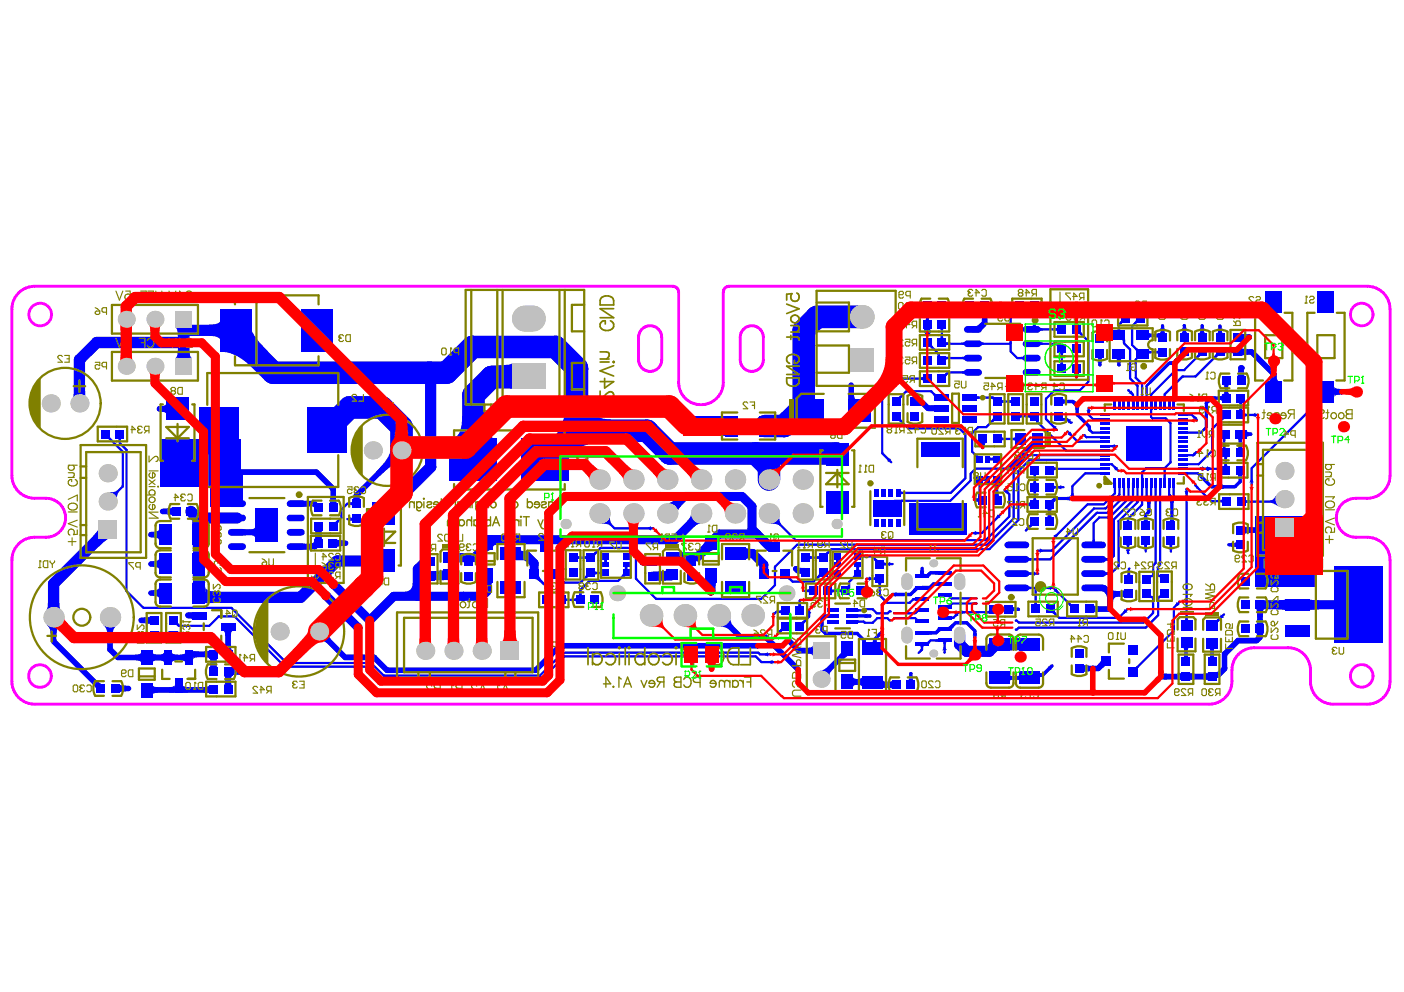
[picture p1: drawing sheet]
<svg xmlns="http://www.w3.org/2000/svg" width="297mm" height="210mm" viewBox="0 0 297 210" stroke-linecap="round" stroke-linejoin="round" font-family="sans-serif">
<g fill="#00f">
<path d="M119.7 85.4l4.8-1.4a4.2 4.2 0 0 0 4.7 4.8l-1.4 4.7a11.1 11.1 0 0 0-8.1 3.4l-3.4-3.4a11.1 11.1 0 0 0 3.4-8.1z"/>
<path d="M85.4 125.2a1.69 1.69 0 0 0 1.9-1.9h1.9a1.69 1.69 0 0 0 1.9 1.9l-2.8 1.9z"/>
<path d="M233.4 125l.9-.8 .9 .6 1.1 .2 .4 1.2a1.06 1.06 0 0 0-1.2 1.2l-1.2-.3-.2-1.1z"/>
<path d="M246.4 99.1l.6-.3-.4 .8z"/>
<path d="M82.6 95.3l2.4 2.4a6.9 6.9 0 0 0-4 2.4l-.6 .6-.9-.8 2.3-2.7 .6-1.2z"/>
<path d="M73.7 106.4l1.3-.2v.8l-1.3-.2z"/>
<path d="M151.8 130.5l.5-.5 .5 .3-.6 .7z"/>
<path d="M260.1 74.2l1.4-.2v.9l-1.4-.2z"/>
<path d="M10.5 131.5h1.7l-.2 1-.1 1.5h-1.2z"/>
<path d="M210.5 104h.7l.1 1.2h-.9z"/>
<path d="M210.4 101.9h.9l-.1 1.2h-.7z"/>
<path d="M254.9 90.4l.3 .3-.5 .5-.3-.3z"/>
<path d="M265.9 128.6h1.3v2h-1.2z"/>
<path d="M195.9 66.8h.5l.2 1.4h-.9z"/>
<path d="M195.1 121.7h.8v.5h-.8z"/>
<path d="M230.4 91.3l.4-.4 .5 .5-.3 .3z"/>
<path d="M253.3 100.3l.3-.3 .4 .3-.4 .4z"/>
<path d="M243 80.9l.3 .4-.5 .5-.3-.4z"/>
<path d="M113 122.5l1-1a3.1 3.1 0 0 0 1.2 1.9l-.4 .3-1-.9z"/>
<path d="M222.9 125.1l.7-.7 .2 .6-.3 .4z"/>
<path d="M221.8 124.2l.5-.3v1l-.5-.3z"/>
<path d="M183 130l.5-.2v1l-.5-.1z"/>
<path d="M189.3 125.3l.6 .1v.7l-.6 .2z"/>
<path d="M247.5 115.6h.5l.2 .6h-1z"/>
<path d="M242.2 115.6h.4l.3 .6h-1z"/>
<path d="M238.4 116l.5-.1 .3 .6-1 .1z"/>
<path d="M238.4 120.7l1 .2-.3 .5-.5-.1z"/>
<path d="M223.9 102.9l.6-.3v1l-.6-.3z"/>
<path d="M194.6 137.5l.3-.2 .3 .3-.2 .3z"/>
<path d="M199.6 137h.5l.3 .6h-1z"/>
<path d="M265 87.6l.6-.3 .1 1-.6-.3z"/>
<path d="M256.6 83.8l.6 .1 .2 .7-.5 .2z"/>
<path d="M255.5 84.3l.6 .8-.5 .2-.4-.6z"/>
<path d="M257 102.6l.5-.1v1l-.5-.1z"/>
<path d="M258.5 102.5l.6 .1v.8l-.6 .1z"/>
<path d="M247.4 105.9h1l-.1 .6h-.7z"/>
<path d="M247.2 104.8l.3-.3 .3 .2-.5 .3z"/>
<path d="M226.6 104.4h.5l.3 .6h-1z"/>
<path d="M225.8 105.1l.6-.1v1l-.6-.2z"/>
<path d="M264.6 101.5h.4l.3 .6h-1z"/>
<path d="M260.5 114.8l.5 .1v.7l-.5 .2z"/>
<path d="M205.9 133.9h.7l.2 .5h-1.1z"/>
<path d="M221.9 140.9l.7 .7-.5 .3-.5-.5z"/>
<path d="M214.4 128.6l.6-.2-.1 1-.5-.1z"/>
<path d="M242.6 106.1h1l-.2 .6h-.7z"/>
<path d="M185.9 133.7l.7 .7-.4 .3-.5-.5z"/>
<path d="M192.2 143l1 .1-.1 .5h-.8z"/>
<path d="M238.7 83.3l.8-.7 .2 .6-.4 .3z"/>
<path d="M250.6 103.9l.9 .1-.2 .5h-.5z"/>
<path d="M255.5 98.7l.6 .3v.4l-.6 .3z"/>
<path d="M253.9 99l.6-.3v1l-.6-.3z"/>
<path d="M212.6 104.3l.7-.7 .2 .6-.3 .4z"/>
<path d="M137.1 111.5l.6-.2v1l-.6-.3z"/>
<path d="M235.2 94.2l.6-.3v1l-.6-.2z"/>
<path d="M170.7 129.5h1l-.3 .6h-.5z"/>
<path d="M263.6 91.5l.5-.1v1l-.5-.2z"/>
<path d="M74 109.3l.6 .3v.5l-.6 .2z"/>
<path d="M162.9 139.9l.5-.3v1l-.5-.3z"/>
<path d="M161.9 138.2l.5-.3 .1 1-.6-.2z"/>
<path d="M164.5 133.4l.6-.2 .4 .3-.3 .6z"/>
<path d="M203.4 129l.6 .3v.5l-.6 .2z"/>
<path d="M202.2 129.6l.7 .7-.6 .2-.4-.3z"/>
<path d="M183.8 122l.6 .2v.5l-.6 .3z"/>
<path d="M235.6 99l.4-.3 .6 .2-.7 .7z"/>
<path d="M168.8 127.3l.9 .3-.3 .5-.4-.1z"/>
<path d="M170.4 124.5l.6 .3v.5l-.6 .2z"/>
<path d="M50.4 141.5h.7v1.3l-.7-.1z"/>
<path d="M187.7 119.1l.6-.2v1l-.6-.3z"/>
<path d="M258.3 130l.7 .7-.6 .2-.4-.3z"/>
<path d="M232.3 76.2l.8-.1 .1 .6h-1z"/>
<path d="M236.4 76.2l.7-.1 .1 .6-1 .1z"/>
<path d="M252.3 88.3l.4-.3 .6 .3-.8 .6z"/>
<path d="M252.6 95.6l.5 .8-.5 .1-.3-.4z"/>
<path d="M217 111.6l.6-.3 .4 .3-.2 .6z"/>
<path d="M222.9 113.2l.6-.2 .3 .3-.2 .6z"/>
<path d="M237.8 128.9l.8 .7-.7 .2-.3-.3z"/>
<path d="M194.6 120.8h1l-.2 .5h-.7z"/>
<path d="M222.6 90.3l.4-.3 .6 .2-.7 .7z"/>
<path d="M226.6 91.3l.2 .6-.3 .4-.6-.3z"/>
<path d="M227.3 84.7l.4 .3-.5 .8-.3-.5z"/>
<path d="M227.4 86.2h1l-.2 .5h-.7z"/>
<path d="M229.8 86.8h1l-.2 .6h-.5z"/>
<path d="M187.6 97.2l.4-.3 .6 .2-.7 .7z"/>
<path d="M207.5 93.7l.8-.1 .1 .6h-1z"/>
<path d="M206.6 105.3l.6 .3v.4l-.6 .3z"/>
<path d="M206.2 112.3l.6 .3v.4l-.6 .3z"/>
<path d="M257.6 69.5h1l-.1 .5-.7 .1z"/>
<path d="M253.8 69.5l1-.1-.1 .6h-.7z"/>
<path d="M250.1 69.4h1l-.2 .5-.7 .1z"/>
<path d="M245.5 69.5h1l-.2 .5h-.7z"/>
<path d="M226 88.6l.6 .1-.5 .9-.3-.6z"/>
<path d="M217.7 106.2l.6 .3v.5l-.6 .2z"/>
<path d="M211 108.9l.7 .7-.6 .2-.4-.3z"/>
<path d="M220 116l.6 .3v.5l-.6 .2z"/>
<path d="M218.4 121.1l.6-.2v1l-.6-.3z"/>
<path d="M227.4 78.7h.7l.1 .6h-1z"/>
<path d="M248.4 76.1l.4-.3 .7 .3-.3 .5z"/>
<path d="M247.5 76.5l.5-.2v1l-.5-.1z"/>
<path d="M248.8 127.4l.8 .6-.6 .3-.4-.3z"/>
<path d="M246.3 142.5l.6 .1v1.2h-.6z"/>
<path d="M198.4 74.9h.4l.1 .4 .2 .1h-.7z"/>
<path d="M200.2 75.4l.5 .1v.5l-.4 .1-.1 .1z"/>
<path d="M196.4 73.4l.7-.7v.2l.3 .5-.3 .3-.5-.3z"/>
<path d="M199 71.1h.5l.1 .3 .1 .2h-.9l.2-.2z"/>
<path d="M200.2 72.3l.1 .1 .4 .1v.5h-.4l-.1 .2z"/>
<path d="M194.8 79.9l.3-.1 .2-.2v1l-.2-.2h-.3z"/>
<path d="M199.5 79.2h.2l.5-.3 .3 .3-.3 .4v.3z"/>
<path d="M223.4 72.9l.3-.3 .5 .3-.5 .5z"/>
<path d="M224.2 74.7h.9l-.2 .2v.3h-.5l-.1-.3z"/>
<path d="M224.4 76.6h.5v.4l.2 .1h-.9l.1-.1z"/>
<path d="M227 78.9h1.5l-.3 .2-.1 .5h-.7l-.1-.5z"/>
<path d="M214.8 65l.7 .6h-.3l-.4 .4-.3-.4 .3-.4z"/>
<path d="M218.3 65.6h1l-.2 .2v.3h-.5l-.1-.3z"/>
<path d="M223.3 69.5l.3-.1 .1-.2v1l-.1-.2-.3-.1z"/>
<path d="M228 70.6l.7-.7v.3l.3 .4-.3 .3-.5-.3z"/>
<path d="M195.9 67.2h.5l.1 .4 .1 .1h-.9l.2-.1z"/>
<path d="M195.5 69.5h1.4l-.1 .7h-1.2z"/>
<path d="M198.8 69.5h.9l-.1 .1-.1 .4h-.5v-.4z"/>
<path d="M47.7 143.7h1.2v.9l.3 .3h-1.8l.2-.3z"/>
<path d="M43.1 145.4a1.07 1.07 0 0 0 1.1-.4l.1 1.7-1.2-.1z"/>
<path d="M43.1 137.9l.9-.1 .3-.2v1.8l-.3-.3-.9-.1z"/>
<path d="M44.3 139.4h1.8l-.3 .3v.8h-1.2l-.1-.8z"/>
<path d="M47.7 136.4h1.1l.1 .9 .3 .3h-1.8l.2-.3z"/>
<path d="M115.4 125.5h.4l.1 .4 .2 .1h-1l.2-.1z"/>
<path d="M119.6 126.4l.1 .2 .4 .1v.5h-.4l-.1 .2z"/>
<path d="M170.7 124.8l.3-.1 .2-.2v1l-.2-.2h-.3z"/>
<path d="M176.1 124.6l.1 .1 .3 .1v.5h-.3l-.1 .2z"/>
<path d="M171.4 117.5l.1 .2h.3v.5l-.3 .1-.1 .2z"/>
<path d="M168.8 120.2h.8v1.3l-.8-.1z"/>
<path d="M226.1 128l.3-.4 .4 .4h.3l-.7 .6v-.2z"/>
<path d="M231.3 128l.3 .2 .9 .1v1.2h-.9l-.3 .3z"/>
<path d="M37.6 133.5l.3 .2 .9 .1v1.2h-.9l-.3 .3z"/>
<path d="M34.6 133.8l.9-.1 .3-.2v1.8l-.3-.3h-.9z"/>
<path d="M37.1 132.2l.5-.5 .3 .5-.3 .3z"/>
<path d="M71.3 114l.3 .3h.9v1.2l-.9 .1-.3 .2z"/>
<path d="M66.8 112.8h1.2v.9l.2 .3h-1.8l.3-.3z"/>
<path d="M65.2 115.1a.92 .92 0 0 0 1.2-.6v1.3a.99 .99 0 0 1-1.2 .5z"/>
<path d="M66.5 112.2h1.8l-.2 .3-.1 .9h-1.2l-.1-.9z"/>
<path d="M70.7 110.4h.3l.4-.3 .3 .3-.3 .4v.3z"/>
<path d="M22.5 92.7l.6-.6v.2l.4 .4-.4 .4-.4-.4z"/>
<path d="M24.9 92.7h.9l-.2 .2v.3h-.5l-.1-.3z"/>
<path d="M263.5 105.7l.1 .1 .4 .1v.5h-.4l-.1 .2z"/>
<path d="M258.1 105.8l.4-.1 .1-.2v1l-.1-.2h-.4z"/>
<path d="M30.5 130.7l.9-.1 .3-.2v1.8l-.3-.3h-.9z"/>
<path d="M33.5 133.5l.3 .2 .9 .1v1.2h-.9l-.3 .3z"/>
<path d="M256.1 138.4h.7l.1 .6 .2 .2h-1.4l.3-.2z"/>
<path d="M254.3 142.6l.9-.1 .3-.2v1.8l-.3-.3h-.9z"/>
<path d="M250.6 138.4h.7l.1 .6 .2 .2h-1.4l.3-.2z"/>
<path d="M251.8 142.3l.3 .2 .9 .1v1.2h-.9l-.3 .3z"/>
<path d="M248.8 142.6l.9-.1 .3-.2v1.8l-.3-.3h-.9z"/>
<path d="M165.2 132.8l.8 .6h-.3l-.6 .5-.2-.4 .3-.5z"/>
<path d="M169.4 131.6h.3l.4-.4 .4 .4-.4 .4v.2z"/>
<path d="M164.7 129.2h.4l.1-.2v.9l-.1-.1-.4-.1z"/>
<path d="M169 127.8h.4l.1 .3 .2 .2h-1l.2-.2z"/>
<path d="M222.5 129.8l.6-.7v.2l.4 .5-.4 .3-.4-.3z"/>
<path d="M218.9 127.5h.5v.3l.2 .2h-1l.2-.2z"/>
<path d="M263.4 87.3l.1 .2 .4 .1v.4l-.4 .1-.1 .2z"/>
<path d="M262.3 86.4h.4l.1 .4 .2 .1h-1l.2-.1z"/>
<path d="M258.5 88l.7 .7h-.3l-.4 .3-.3-.3 .3-.4z"/>
<path d="M222.3 105.8l.6-.5 .5 .5-.5 .7z"/>
<path d="M221.4 107.6h1.3l-.2 .2-.1 .5h-.7l-.1-.5z"/>
<path d="M218.7 105.3h.5v.4l.2 .1h-.9l.1-.1z"/>
<path d="M217.6 106.5l.3-.1 .1-.2v1l-.1-.2h-.3z"/>
<path d="M259.1 82.6h.7l.1 .6 .3 .1h-1.5l.3-.1z"/>
<path d="M257.8 83.9l.5-.1 .2-.3v1.5l-.2-.3-.5-.1z"/>
<path d="M262 85.1h1l-.2 .2-.1 .3h-.4l-.1-.3z"/>
<path d="M261.7 100.4h1.4l-.3 .2-.1 .5h-.7l-.1-.5z"/>
<path d="M259.1 98.1h.4l.1 .4 .2 .1h-1l.2-.1z"/>
<path d="M257.9 99l.4-.1 .1-.2v1l-.1-.2-.4-.1z"/>
<path d="M218.5 100.4h.9l-.2 .1v.3h-.5l-.1-.3z"/>
<path d="M222.9 98.7l.2 .2 .3 .1v.4l-.3 .1-.2 .2z"/>
<path d="M122.1 117.5l.2 .2h.3v.5l-.3 .1-.2 .2z"/>
<path d="M125.9 120.8l.1 .1 .4 .1v.5h-.4l-.1 .2z"/>
<path d="M124.1 121.3l.7 .7h-.3l-.4 .3-.3-.3 .3-.4z"/>
<path d="M123.6 117.7h.4l.1-.2v1l-.1-.2-.4-.1z"/>
<path d="M125.2 117.1h.3l.4-.4 .4 .4-.4 .4v.2z"/>
<path d="M175 120.8l.2 .2 .3 .1v.5h-.3l-.2 .2z"/>
<path d="M173.2 121.3l.7 .7h-.2l-.5 .3-.3-.3 .3-.4z"/>
<path d="M174.4 117.1h.2l.4-.4 .4 .4-.4 .4v.2z"/>
<path d="M172.8 117.7h.3l.1-.2v1l-.1-.2-.3-.1z"/>
<path d="M208.8 129.3h.4l.1-.2v.7h-.5z"/>
<path d="M214.2 128.2l.2 .3 .5 .1v.7l-.5 .1-.2 .2z"/>
<path d="M184.9 118.5l.3-.4 .4 .4h.3l-.7 .6v-.2z"/>
<path d="M187 118.9l.1 .2h.4v.5l-.4 .1-.1 .1z"/>
<path d="M184.7 122.2h.4l.1-.2v.9l-.1-.1-.4-.1z"/>
<path d="M185.6 123.4h1l-.2 .1v.3h-.5l-.1-.3z"/>
<path d="M262.8 70.5l.3 .2 .9 .1v1.2h-.9l-.3 .3z"/>
<path d="M262.8 73.6l.3 .2 .9 .1v1.2h-.9l-.3 .3z"/>
<path d="M260.5 74.2h.4l.1-.2v.9l-.1-.1-.4-.1z"/>
<path d="M237.2 67.6l.7 .6h-.3l-.4 .4-.3-.4 .3-.4z"/>
<path d="M240.3 67.6l.7 .6h-.3l-.4 .4-.3-.4 .3-.4z"/>
<path d="M40.7 109.8h2.4l.1 1.2h-2.5z"/>
<path d="M40.7 115.3h2.7l-.1 2.3h-2.4z"/>
<path d="M32.4 112.5a.92 .92 0 0 0 1.2-.6v2.4a.92 .92 0 0 0-1.2-.6z"/>
<path d="M43.4 124a1.36 1.36 0 0 0 1.6 1.2h.8v2.4h-2.4z"/>
<path d="M40.9 121h2.4l.1 2.3h-2.7z"/>
<path d="M32.4 124.9a.92 .92 0 0 0 1.2-.6v2.4a.92 .92 0 0 0-1.2-.6z"/>
<path d="M40.9 114.8h2.4l.1 2.4h-2.7z"/>
<path d="M40.7 121.5h2.7l-.1 2.3h-2.4z"/>
<path d="M32.4 118.7a.92 .92 0 0 0 1.2-.6v2.4a.92 .92 0 0 0-1.2-.6z"/>
<path d="M213.7 142.7l.2 .3 .5 .1v.7l-.5 .1-.2 .3z"/>
<path d="M213.7 135l2.4 .1v2.4l-2.4 .2z"/>
<path d="M219.9 142.2l.2 .2 .5 .1v.7l-.5 .1-.2 .2z"/>
<path d="M214.9 143.1l.6-.1 .2-.3v1.5l-.2-.3-.6-.1z"/>
<path d="M213.3 135.1l2.4-.1v2.7l-2.4-.2z"/>
<path d="M186.7 143.7a.92 .92 0 0 0 1.2 .6v1.2h-.9l-.3 .2z"/>
<path d="M181.3 143.7a.92 .92 0 0 0 1.1-.6v2.4a.92 .92 0 0 0-1.1-.6z"/>
<path d="M182.4 135.5h.8v.4h-.8z"/>
<path d="M184.7 135.3h.7l.1 .5 .2 .1h-1.3l.2-.1z"/>
<path d="M243 70.3l.2 .2 .6 .1v.7l-.6 .1-.2 .3z"/>
<path d="M243 74l.2 .2 .3 .1v.4l-.3 .1-.2 .2z"/>
<path d="M240.1 73.9l.3-.3 .5 .3h.2l-.7 .7v-.3z"/>
<path d="M236 75.9h1.4l-.2 .2-.1 .5h-.7l-.1-.5z"/>
<path d="M237.3 72h.7v.5h-.4l-.1-.4z"/>
<path d="M236.5 69.5h.5v.4l.2 .1h-1l.2-.1z"/>
<path d="M234.9 70.7h.4l.1-.2v1l-.1-.2-.4-.1z"/>
<path d="M104.2 113.2h1.9v2a1.76 1.76 0 0 0-1.9 .7v.2z"/>
<path d="M101.8 113.9l2.4 2.3a3.4 3.4 0 0 0-2.1 1.4l-1.7-1 1.4-1.7 .2-.5z"/>
<path d="M101.8 123.3h2.4l-.2 .4-.1 1.5h-1.9l-.1-1.6z"/>
<path d="M149.2 113.5l2.4 2.7a3.5 3.5 0 0 0-2.4 1.4l-1.3-1.4a2.87 2.87 0 0 0 1.4-2.5z"/>
<path d="M149.2 123.3h2.4l-.2 .4-.1 1.4h-1.9v-1.6z"/>
<path d="M277.2 126.8l.5 .2h1.4v1.9l-1.6 .1-.3 .2z"/>
<path d="M270 127l1.6-.1 .4-.1v2.4l-.5-.2-1.5-.1z"/>
<path d="M284.4 127a1.75 1.75 0 0 0 1.9-.8v-.1v3.8a1.21 1.21 0 0 0-1.6-1h-.3z"/>
<path d="M32.2 144.8a.92 .92 0 0 0 1.2 .6v1.2a.92 .92 0 0 0-1.2 .6z"/>
<path d="M32.2 137.9a.92 .92 0 0 0 1.2 .6v1.2a.92 .92 0 0 0-1.2 .6z"/>
<path d="M28.7 138.5a.92 .92 0 0 0 1.2-.6v2.4a.92 .92 0 0 0-1.2-.6z"/>
<path d="M178.1 137.3l1.9 1.4h-.1a2.95 2.95 0 0 0-2 1.3l-.7-1 .9-1.1 .1-.3z"/>
<path d="M180.4 143.1a.92 .92 0 0 0 1.2 .6v1.2a.92 .92 0 0 0-1.2 .6z"/>
<path d="M255.7 137.2h1.4l-.2 .1-.1 .6h-.7l-.1-.6z"/>
<path d="M257 131.3h.2l.5-.4 .4 .3-.5 .5v.3z"/>
<path d="M250.2 137.1h1.4l-.2 .2-.1 .5h-.7l-.1-.5z"/>
<path d="M250.8 130.7h.5v.4l.2 .1h-.9l.1-.1z"/>
<path d="M92 120.8h1.4l.5-.2v2.2l-1.9-.1z"/>
<path d="M96.3 116.9l1.9 .1v1.9l-1.9 .2z"/>
<path d="M139.1 120.9l1.4-.1 .5-.2v2.2l-1.9 .1z"/>
<path d="M143.3 116.9h1.9v1.9l-1.4 .1-.5 .2z"/>
<path d="M268.9 79.4h1.2a.92 .92 0 0 0 .6 1.2h-2.4a.92 .92 0 0 0 .6-1.2z"/>
<path d="M282.3 81.7a.92 .92 0 0 0 1.2 .6v1.2a.92 .92 0 0 0-1.2 .6z"/>
<path d="M278.7 84.5l.7 .7h-.2l-.5 .3-.3-.3 .3-.5z"/>
<path d="M117.8 122.5l.7-.7v.3l.3 .4-.3 .3-.4-.3z"/>
<path d="M114 121.8v.3l.3 .4-.3 .3-.5-.3h-.2z"/>
<path d="M166.4 122.5l.7-.7v.3l.3 .4-.3 .3-.4-.3z"/>
<path d="M162 113.5l1.7 1.4 .7 .1 .3-.1-1.8 1.9-2-1.7z"/>
<path d="M181.4 128.8l.4 .1v.5l-.4 .1z"/>
<path d="M181.4 131.2l.4 .1v.5l-.4 .1z"/>
<path d="M209.5 96.7l.1 .1 .4 .1v.5h-.4l-.1 .2z"/>
<path d="M209.6 96.9l.4-.1 .1-.1v.9l-.1-.2h-.4z"/>
<path d="M206.2 96.4l.3-.3 .4 .3h.3l-.7 .7v-.2z"/>
<path d="M207.9 101l.2 .1 .3 .1v.5h-.3l-.2 .2z"/>
<path d="M206.7 102.1h1l-.2 .2v.3h-.5l-.1-.3z"/>
<path d="M208.1 101.2l.3-.1 .2-.1v.9l-.2-.2h-.3z"/>
<path d="M210.1 102.1h1.4l-.2 .2-.1 .6h-.7l-.1-.6z"/>
<path d="M127.9 118.5h.5v.4l.2 .1h-.9l.2-.1z"/>
<path d="M127.7 118.4h.9l-.2 .1v.3h-.5v-.3z"/>
<path d="M127 121l.3-.1 .1-.1v.9l-.1-.2h-.3z"/>
<path d="M132.2 120.1h.5v.3l.2 .1h-.9l.2-.1z"/>
<path d="M131.7 121.3l.7 .6h-.2l-.5 .4-.3-.3 .3-.5z"/>
<path d="M132 119.9h.9l-.2 .1v.4h-.5v-.4z"/>
<path d="M176.9 118.6h.5l.1 .3 .2 .2h-1l.2-.2z"/>
<path d="M176.7 118.4h1l-.2 .2-.1 .3h-.5v-.3z"/>
<path d="M176 121.1l.3-.1 .2-.2v1l-.2-.2h-.3z"/>
<path d="M181.2 120.1h.5l.1 .4 .2 .1h-1l.2-.1z"/>
<path d="M180.8 121.3l.6 .7h-.2l-.4 .4-.4-.4 .4-.4z"/>
<path d="M181 120h1l-.2 .1-.1 .4h-.5v-.4z"/>
<path d="M182.2 117.3l.1 .1 .4 .1v.5h-.4l-.1 .2z"/>
<path d="M197.7 120.8h.7v.8h-.7z"/>
<path d="M197.7 123.2h.7v.8l-.7-.1z"/>
<path d="M200.5 126.3l.8-.3 .2 .5-.4 .3z"/>
<path d="M200.5 128l.6-.5 .4 .4-.2 .4z"/>
<path d="M201.3 130.4l.4 .1v.5l-.4 .1z"/>
<path d="M200.2 132.8l.4-.1 .8-.7 .4 .7-.5 .8z"/>
<path d="M198.4 132.8l.8 .7-.8 .5-.5-.5z"/>
<path d="M199.4 135.9h.9l-.2 .1v.4h-.5l-.1-.4z"/>
<path d="M197.9 135.3l.5-.2v.8l-.5-.1z"/>
<path d="M195.8 135.9h.3l.4-.3 .3 .3-.3 .4v.3z"/>
<path d="M194.6 136.6h.9l-.1 .2-.1 .3h-.5v-.3z"/>
<path d="M196.5 133.5h.7v.8h-.7z"/>
<path d="M193.6 129.2l.8 .3-.6 .4-.4-.3z"/>
<path d="M193.2 126.5l.4-.1v.7l-.4-.1z"/>
<path d="M193.6 124l1.1 .7-.4 .1-.8 .7-.4-.7z"/>
<path d="M195.7 121.6l.8-.5 .5 .5-.5 .7z"/>
<path d="M194.7 120.9h.7l.1 .5 .3 .2h-1.4l.2-.2z"/>
<path d="M51.5 111.9l1.4 .1v1.2l-1.4 .1z"/>
<path d="M49.2 104.7h1.2a.91 .91 0 0 0 .6 1.2h-2.4a1 1 0 0 0 .6-1.2z"/>
<path d="M63.9 115l1.4 .1v1.2l-1.4 .1z"/>
<path d="M63.9 105.9l1.4 .1v1.2l-1.4 .1z"/>
<path d="M52.8 112a.92 .92 0 0 0 1.2-.6v2.4a.92 .92 0 0 0-1.2-.6z"/>
<path d="M263.8 91.2l.2 .2 .6 .1v.7l-.6 .1-.2 .3z"/>
<path d="M261.7 92.8h1.4l-.2 .2-.1 .5h-.7l-.1-.5z"/>
<path d="M258.5 92.8h1l-.2 .1-.1 .4h-.4l-.1-.4z"/>
<path d="M34 85.9a.92 .92 0 0 0 1.2-.6v2.4a.92 .92 0 0 0-1.2-.6z"/>
<path d="M76.5 117.5a2.19 2.19 0 0 0 2.3-1l.1-.2v4.8a1.35 1.35 0 0 0-1.6-1.2h-.8z"/>
<path d="M80.2 106.3l.4 .2 .9-.2 2.1-1.7 1.7 1.7-1.7 2.1-.2 .6 .2 .7z"/>
<path d="M164.4 88.2l3.8-3.4a1.12 1.12 0 0 1 1.3-.5l4 5a2.09 2.09 0 0 0-2.8 0l-1.5 1-1.6 1.5z"/>
<path d="M179.5 83.3h1.2a.92 .92 0 0 0 .6 1.2h-1.8z"/>
<path d="M44.3 68.7a2.2 2.2 0 0 0 2.4-1v-.2v4.8a1.35 1.35 0 0 0-1.5-1.2h-.9z"/>
<path d="M53.4 67.7a1.99 1.99 0 0 0 0 2.5 16.9 16.9 0 0 0 3.3 4.2l-3.3 3.4a9.7 9.7 0 0 0-6.7-3.4z"/>
<path d="M33.5 138.5a.92 .92 0 0 0 1.2-.6v2.4a.92 .92 0 0 0-1.2-.6z"/>
<path d="M36.4 137.9a.92 .92 0 0 0 1.2 .6v1.2a.92 .92 0 0 0-1.2 .6z"/>
<path d="M40.9 137.6l.3 .2 .9 .1v1.1a.92 .92 0 0 0-1.2 .6z"/>
<path d="M38 138.5a.92 .92 0 0 0 1.2-.6v2.4a.92 .92 0 0 0-1.2-.6z"/>
<path d="M38.6 144.8a.92 .92 0 0 0 1.2 .6v1.2h-1.2z"/>
<path d="M35.8 145.4a.92 .92 0 0 0 1.2-.6v1.8h-1.2z"/>
<path d="M39.6 133.8l1.2 .2v1.6a.92 .92 0 0 0-1.2-.6z"/>
<path d="M39.8 129.6l1-.1v1.7l-.3-.3-.7-.1z"/>
<path d="M47.1 133.4h2.3a.92 .92 0 0 0-.6 1.2h-1.1a.92 .92 0 0 0-.6-1.2z"/>
<path d="M97.8 88h4.8l.2 2.5a2.43 2.43 0 0 0 2.1 2.3h-9.5a2.3 2.3 0 0 0 2.2-2.3z"/>
<path d="M219.2 89h.5v.2h-.5z"/>
<path d="M217.4 87.8h.3l.2-.2v.9l-.2-.1-.3-.1z"/>
<path d="M215.8 87.6l.1 .2h.4v.5l-.4 .1-.1 .1z"/>
<path d="M213.5 84.7h.3l.2-.2v.9l-.2-.1-.3-.1z"/>
<path d="M210.1 88.3l.6 .7h-.2l-.4 .3-.4-.3 .4-.5z"/>
<path d="M211.9 84.5l.1 .2h.4v.5l-.4 .1-.1 .1z"/>
<path d="M209.6 83.9l.5 .1v.6l-.1-.2h-.4z"/>
<path d="M189.8 84.1h.3l.4-.4 .3 .4-.3 .4v.2z"/>
<path d="M189.8 89l.7-.7v.2l.3 .5-.3 .3-.4-.3z"/>
<path d="M211.9 92.4l.1 .2h.4v.5l-.4 .1-.1 .2z"/>
<path d="M207.2 93.8h1.4l-.2 .2-.1 .5h-.8v-.5z"/>
<path d="M218.4 93.4l.7 .6h-.3l-.4 .4-.3-.4 .3-.4z"/>
<path d="M214.2 92.6h.4l.1-.2v1l-.1-.2-.4-.1z"/>
<path d="M197.4 83.5l.3-.4 .4 .4h.3l-.7 .7v-.3z"/>
<path d="M196.5 85.8l1.2-.1v1.3h-1.2z"/>
<path d="M206.6 83.7l.1 .1 .4 .1v.5h-.4l-.1 .2z"/>
<path d="M217.6 123.9l.1 .2 .5 .1v.4l-.5 .1-.1 .2z"/>
<path d="M217.6 120.9l.1 .2h.5v.5l-.5 .1-.1 .1z"/>
<path d="M217.6 117.9l.1 .1 .5 .1v.5h-.5l-.1 .2z"/>
<path d="M232.7 125.1l1.3-1.1 1.2 1.1-.9 .8a1.75 1.75 0 0 0-1.5-.8z"/>
<path d="M233.8 120.9l.2 .2h.4v.5l-.4 .1-.2 .1z"/>
<path d="M233.8 117.9l.2 .1 .4 .1v.5h-.4l-.2 .2z"/>
<path d="M231.1 114.1h.5l.1 .4 .2 .1h-1l.2-.1z"/>
<path d="M239.9 141.2h.2l.5-.3 .3 .3-.3 .4v.3z"/>
<path d="M232.9 139.6l1.2 1.2-.3 .2-.9 .7-.8-.9 .7-.8z"/>
<path d="M218.6 68.5h.5v.4l.2 .1h-1l.2-.1z"/>
<path d="M220 69.2l.1 .2 .5 .1v.4l-.5 .1-.1 .2z"/>
<path d="M220 72.3l.1 .1 .5 .1v.5h-.5l-.1 .2z"/>
<path d="M215.9 75.5h.5l.1-.2v.9l-.1-.1-.5-.1z"/>
<path d="M206 69a1.22 1.22 0 0 0 1.3-.5l.4-.4 .9 .8-.9 1z"/>
<path d="M207.6 72.3l.1 .1 .5 .1v.5h-.5l-.1 .2z"/>
<path d="M203.5 72.5l.5-.1 .1-.1v.9l-.1-.2h-.5z"/>
<path d="M203.5 75.5h.5l.1-.2v.9l-.1-.1-.5-.1z"/>
<path d="M203.5 78.6l.5-.1 .1-.2v1l-.1-.2-.5-.1z"/>
<path d="M229.2 140.5l.3 .3h.9v1.2l-.9 .1-.3 .2z"/>
<path d="M224.9 88.3l.1 .1 .4 .1v.5h-.5z"/>
<path d="M224.9 84.2l.1 .3 .6 .1v.7l-.6 .1-.1 .3z"/>
<path d="M207.4 65.6h1.8l-.2 .3-.1 .9h-1.2v-.9z"/>
<path d="M194.5 84.5l.7 .2v1.2h-.7z"/>
<path d="M210.5 104.2h.7l.1 .5 .3 .2h-1.5l.3-.2z"/>
<path d="M207 104.4h.5v.4l.2 .1h-.7z"/>
<path d="M206.5 105.6l.4-.1 .1-.2v1l-.1-.2-.4-.1z"/>
<path d="M195.7 65.6h.9l-.1 .2-.1 .3h-.5v-.3z"/>
<path d="M49.2 141.2l.3 .3h.9v1.2l-.9 .1-.3 .2z"/>
<path d="M47.4 143h1.8l-.3 .3v.9h-1.2l-.1-.9z"/>
<path d="M44.6 140h1.2v.9l.3 .3h-1.8l.2-.3z"/>
<path d="M122.5 125.5h.5l.1 .4 .2 .1h-1l.2-.1z"/>
<path d="M121.4 126.7l.4-.1 .1-.2v1l-.1-.2h-.4z"/>
<path d="M179.4 123.7h.5v.4h-.7l.1-.1z"/>
<path d="M177.6 124.8l.3-.1 .2-.1v.9l-.2-.2h-.3z"/>
<path d="M262 78.5h1.2v.9l.3 .3h-1.8l.2-.3z"/>
<path d="M258.7 81.5h1.5l-.3 .2-.1 .5h-.7l-.1-.5z"/>
<path d="M74 109.6l.4-.1 .1-.1v.9l-.1-.2h-.4z"/>
<path d="M74.8 104.8h1.2l.1 .7 .2 .2h-1.8l.3-.2z"/>
<path d="M74 106.4l.4-.1 .1-.2v1l-.1-.2-.4-.1z"/>
<path d="M35.2 107.6l.9-.1 .3-.2v1.8l-.3-.2-.9-.1z"/>
<path d="M69.9 105.4h1.2l.1 .9 .2 .3h-1.8l.2-.3z"/>
<path d="M238.6 121.2h.5v.3l.2 .1h-.9l.1-.1z"/>
<path d="M236.7 125h.9l.3-.3v1.8l-.3-.2-.9-.1z"/>
<path d="M187.5 144.3l.9-.1 .3-.2v1.8l-.3-.2-.9-.1z"/>
<path d="M192.3 143.3h.8v.5l.3 .2h-1.4l.2-.2z"/>
<path d="M19.6 144.8l.8-.9a1.76 1.76 0 0 0 1.6 .9h.1l-1.7 1.7a.98 .98 0 0 0-.4-1.2z"/>
<path d="M25.3 144.8l.3 .2 .9 .1v1.2l-.9 .1-.3 .2z"/>
<path d="M260.8 114.9l.6-.1 .1-.2v1.4l-.1-.3-.6-.1z"/>
<path d="M263.3 111.3l.3 .2 .9 .1v1.2h-.9l-.3 .3z"/>
<path d="M265.7 128.9h1.8l-.3 .3v.9h-1.2l-.1-.9z"/>
<path d="M266 131h1.2v.9l.3 .3h-1.8l.2-.3z"/>
<path d="M265.7 134h1.8l-.3 .2v.6h-1.2l-.1-.6z"/>
<path d="M222.9 102.6l.2 .2 .3 .1v.4l-.3 .1-.2 .2z"/>
<path d="M218.7 101.7h.5v.4l.2 .1h-.9l.1-.1z"/>
<path d="M218.5 104h.9l-.2 .1v.4h-.5l-.1-.4z"/>
<path d="M262.1 94.2h.7l.1 .6 .2 .2h-1.4l.3-.2z"/>
<path d="M258.8 96.8h1l-.2 .1-.1 .3h-.4l-.1-.3z"/>
<path d="M258.8 94.5h.4l.1 .3 .2 .2h-1l.2-.2z"/>
<path d="M257.8 69.7h.7l.1 .6 .2 .2h-1.4l.3-.2z"/>
<path d="M259 74l.2 .2h.3v.5l-.3 .1-.2 .1z"/>
<path d="M257.2 74.7l.7 .7h-.2l-.5 .3-.3-.3 .3-.4z"/>
<path d="M245.6 69.8h.7l.1 .5 .3 .2h-1.5l.3-.2z"/>
<path d="M244.4 70.6l.7-.1v1.2l-.2-.3-.5-.1z"/>
<path d="M244.6 74.3l.4-.1 .1-.2v1l-.1-.2-.4-.1z"/>
<path d="M233.6 70.7h.5v.5l-.4 .1-.1 .2z"/>
<path d="M232 75.6h1.4l-.3 .2v.5h-.8l-.1-.5z"/>
<path d="M254 69.7h.7l.1 .6 .3 .2h-1.5l.3-.2z"/>
<path d="M253.5 74.7l.7 .7h-.3l-.4 .3-.4-.3 .4-.5z"/>
<path d="M238.4 109.9h.5v.4l.2 .1h-.9l.1-.1z"/>
<path d="M238.2 115.3h.9l-.2 .1v.4h-.5l-.1-.4z"/>
<path d="M241.9 115.3h1l-.2 .1-.1 .4h-.4l-.1-.4z"/>
<path d="M242 109.7h.7l.1 .5 .3 .2h-1.4l.2-.2z"/>
<path d="M249.7 74.4l1 1h-.3l-.7 .5-.5-.5 .5-.7z"/>
<path d="M250.2 69.7h.7l.1 .6 .3 .2h-1.4l.2-.2z"/>
<path d="M247.3 115.3h.9l-.2 .1v.4h-.5l-.1-.4z"/>
<path d="M247.6 109.7h.7l.1 .5 .2 .2h-1.4l.3-.2z"/>
<path d="M221.7 108.8h.7l.1 .5 .2 .2h-1.3l.2-.2z"/>
<path d="M218 110.6l.7 .6-.2 .1-.5 .3-.3-.3 .3-.5z"/>
<path d="M157.8 115.8l.3 .3 1.2 .1v1.9l-1.2 .1-.3 .3z"/>
<path d="M110.2 116.4l1.2 .2v1.9h-1.1z"/>
<path d="M190.7 105.7h.5v.5l-.4 .1-.1 .1z"/>
<path d="M190.5 103.8l.1 .2 .4 .1v.4l-.4 .1-.1 .2z"/>
<path d="M173.4 142l.9-.3 .6-.5 1 .7-.4 .7v.8z"/>
<path d="M170.7 137.1a.92 .92 0 0 0 1.2-.6v2.4a.92 .92 0 0 0-1.2-.6z"/>
<path d="M37.7 73.3h2.3l.2 1.8 .2 .5 .2 .1h-3.5l.2-.1 .2-.5z"/>
<path d="M37.1 69.3h3.5l-.3 .3-.1 .3-.2 1.8h-2.3l-.2-1.8-.1-.3z"/>
<path d="M152.1 132.6l2.4-2.4a2.96 2.96 0 0 0 .6 2.2l-.8 .9-.9-.5z"/>
<path d="M67.5 135.5l1.9-1.9 .2 1 .4 .7-.8 .8-.7-.4z"/>
<path d="M104 77.4l3.6-.2 .7-.4v5.5l-4.3-.2z"/>
<path d="M10.1 127.5h2.4l.1 1 .2 .6h-3l.3-.6z"/>
<path d="M9.8 132.1h3l-.6 .9-.3 1h-1.2l-.2-1z"/>
<path d="M21.8 132.1h3l-.7 .9-.2 1h-1.2l-.2-1z"/>
<path d="M20.9 110.6l3.4 3.4-.4-.2-.9 .2-2.1 1.7-1.7-1.7 1.7-2.1 .2-.6z"/>
<path d="M22.8 104.2l1.3-.1 .7-.3 .3 .3-.3 .7-.1 1.3z"/>
<path d="M268.7 111.6a.92 .92 0 0 0 1.2-.6v2.4a.92 .92 0 0 0-1.2-.6z"/>
<path d="M268.7 105.9a1.83 1.83 0 0 0 1.4-1.2l.7 2.6-1.9-.9z"/>
<path d="M15.6 82.7h2.4l.1 1.3h-2.6z"/>
<path d="M83 95.3l1.9 1.9-.9 .2-.7 .4-.9-.8 .5-.8z"/>
<path d="M126.9 110.8l2.1-2.1 .1 1.4 .3 .8-.3 .3a3.1 3.1 0 0 0-2.2-.4z"/>
<path d="M141.2 106.5l.8-.2 .8-.6 1.3 1.3-.6 .8-.2 .8z"/>
<path d="M146.2 108.7l2.1 2.1-.8 .2-.8 .6-1.3-1.4 .6-.8z"/>
<path d="M162.7 110.8l2.1-2.1 .1 1.4 .4 .8-.4 .3a3.1 3.1 0 0 0-2.2-.4z"/>
<path d="M256.9 102.7v.6l.6 .2 1-1 .6 .2v.6l-.6 .2-1-1z"/>
<path d="M253.9 99v.4l.6 .3 1-1 .6 .3v.4l-.6 .3-1-1z"/>
</g>
<path d="M91.1 118.8h-1.2l-1.6 1.6v5.8M108.1 117.2l.4 .4h2.9l1.6 1.6v2.3M136.2 118.7l1.9 .1M141.2 108.6l3.6-3.5h12.2l2.1 2.1v4.8l3.9 3.8h.9M148.3 108.6l-5.5 5.6h-39.2l-.3 .2M150.4 115l-2.8 2.8h-5.3l-.2 .2-.2-.2M155.6 117.2l3.7-.1 2.3 2.3M160.1 113h-8l-1.2 1.2h-.3l-.2 .2v.3M68.9 126.1l6.9 6.7M103 121.8v3.4l-1 1h-18.7l-5.1 5.1-7.7-7.6M150.4 121.8v3.3" fill="none" stroke="#00f" stroke-width="1.9"/>
<g fill="none" stroke="#00f" stroke-width=".48">
<path d="M254.4 74.5l-3.9 3.8h-1.8l-5.2 5.2v4.7M258.1 74.5l-5.2 5.2h-2.7l-3.8 3.7v2.3M186.7 83.1v12.8l1.9 1.9M204.2 91.9v9.3l-3.1 3.1h-11.1M229.2 92.1h.2l.4 .4h4.1M230.3 86.3v1.5l.9 .9h2.7M238.7 82.6l1 .9v2.2M243.3 80.9l-.7 .8v4M247.6 89.5v8.3l-1.2 1.3h-3.9M259.4 87.8l-2.9 2.9v4.7M205.4 100.2v1.5l-4.3 4.3h-11.8M250.3 100.1h3.1l.5 .5"/>
<path d="M36.7 131.3l1.1 1.1h6.5M171.2 129v1.5l-2 2M210.2 128.9l-.6 .6M238.6 128.9l-1.9 1.8h-12.6l-1.9-1.8M249.5 127.3l-1.2 1.3v4.8l-8.7 8.8"/>
</g>
<path d="M227.7 78v1.8M250.6 74.5l-1.9 1.9-.1 .4h-1.2l-4.1 4.1M253.9 100.6l2.4 2.4h5M199.8 133.1h-1l-.8 .8h-2.9" fill="none" stroke="#00f" stroke-width=".72"/>
<path d="M264.3 71.3l-.1 .1M178.7 137.8v.6l-5 4.9v.4M233.9 139.9l-1.6 1.5h-4" fill="none" stroke="#00f" stroke-width="1.2"/>
<path d="M226.9 105.5h-3.6l-1.3 1.2" fill="none" stroke="#00f" stroke-width=".67"/>
<path d="M90.9 78.9l.2 .2v19.7l-9.9 9.9M203 134.4v2l1.5 1.4h4.8l1.5-1.5" fill="none" stroke="#00f" stroke-width="2.4"/>
<path d="M117.6 73.4h-17.7l-5.4 5.5h-36.7" fill="none" stroke="#00f" stroke-width="4.8"/>
<circle cx="227.7" cy="78" r=".36" fill="#00f"/>
<path d="M141.7 96h35.2l.2 .3" fill="none" stroke="#00f" stroke-width="4.8"/>
<path d="M219.5 116.5h3M214.2 124.4h8.7M219.1 124.4v4.5" fill="none" stroke="#00f" stroke-width=".48"/>
<circle cx="219.5" cy="121.4" r=".24" fill="#00f"/>
<g fill="none" stroke="#00f" stroke-width=".48">
<path d="M227.9 69.5l-.2 .2M214.5 99.2v10.5l-5.6 5.6h-40.3l-4.6 4.6v3.9M218.8 88.1l.6 .6v.5l6.2 6.2h8.3M224 88.1l.6 .6h1.2l.7 .7h.3M230.3 80.8l-1.8 1.8h-5.4l-1.8 1.8M233.9 97.3h-16l-2.4 2.4v10.3l-6.2 6.2h-33.4M170.5 118l-.2 .1M181.5 117.7h3l1.6 1.7M206.1 105.8h1.8M206.7 101l.5 .4v3.7M211.7 108.9l-4 3.9h-2M212.6 103.6v.3"/>
<path d="M212.7 103.7l.8 .9v4.7l-5 5h-40.1M217.2 106.7h1.7M231.4 107.6l-8.9 8.9M232.6 109.5l-1.2 1.2v4.6M235.7 109.9v7.7l-.8 .7h-4.5M236.7 110.3v9.5l-1.7 1.6h-4.6M242.6 105l.4 .3M215.1 121.4h4.4"/>
</g>
<g fill="none" stroke="#00f" stroke-width=".72">
<path d="M246 69h.1M246 69v2.4M250.5 68.9l.1 2.4M250.6 71.3v.1M254.3 68.9v2.4M254.3 71.3l.1 .1M258.1 69v2.3M258.1 71.3v.1M207.9 92.9h.1M207.9 92.9v1.8M207.9 94.7h.1M224 85h3l.7 .7h.2v2l2.6 2.6v.6"/>
<path d="M210.8 101.5v4.1"/>
</g>
<path d="M208.3 64.7v3.6M211.7 65.6h-2.5" fill="none" stroke="#00f" stroke-width="1.2"/>
<circle cx="224" cy="85" r=".36" fill="#00f"/>
<g fill="none" stroke="#00f" stroke-width=".48">
<path d="M227.7 69.7l2.6 2.5v8.6M189.6 88.1l2.6 2.5h10.8l1.2 1.3M211 88.1l-2.3 2.3h-1.8l-1.2 1.2v4l1.5 1.5M211 92.9h4.8M219.5 92.9l-6.2 6.3h-6.9l-1 1M221.3 84.4v4.3l2.3 2.3M225.9 91.3l2.1 2.2M233.9 96.3h-16.6l-2.8 2.9M253.3 95.7h-.2l-.6 .6h-2.2M256.5 95.4l-2.9 2.8h-3.3M189.3 106l-1.6 1.5M218.9 110.4l-1.8 1.9"/>
<path d="M235.9 102.1v2.3l-2.3 2.3h-3.5l-7.2 7.2M236.8 102.1v2.6l-2.9 2.9h-2.5M237.8 102.1v3l-3.4 3.4h-2.3l-9.9 9.8h-8M238.8 102.1v3.4l-4.1 4h-2.1M239.7 102.1v3.8l-4 4M240.7 102.1v4.2l-4 4M241.6 102.1v4.7l-3 3v1.5M195.1 121.9l1 .1M199.8 135.5h-2.9l-.8 .8h-1M222.9 124.4l4.4 4.5M243.9 129.7l-2 2h-26.4M245 130.2l-2.6 2.6h-26.9"/>
</g>
<path d="M259.4 84.2h-3.2l-1 1M243.1 105.6v2.7l-.7 .6v2.4M195.1 120.3v1.6M199.8 121.2h-2.9l-.8 .8" fill="none" stroke="#00f" stroke-width=".72"/>
<path d="M230.4 124.4l3.3 .1 1.2 1.1M230.4 128.9h4.5M234.9 125.6h3.9M234.9 125.6v3.3" fill="none" stroke="#00f" stroke-width="1.2"/>
<circle cx="196.2" cy="70.2" r=".6" fill="#00f"/>
<path d="M196.2 68.6v1.6M208.3 68.3l-1.3 1.4h-1.2M193.6 85l.3 .3h1.3l1.1 1.1h2.9M210.8 101.4v.1M210.8 105.6l.2 .2M266.6 128v6.8l-.7 .7h-4l-2.8 2.9v3.1l-1.4 1.4h-1l-.3 .3M48.3 142.1h3.5M245.6 143.2h5.3" fill="none" stroke="#00f" stroke-width="1.2"/>
<path d="M266.6 128h22.3" fill="none" stroke="#00f" stroke-width="1.9"/>
<g fill="none" stroke="#00f" stroke-width=".48">
<path d="M196.2 72.5l2.4 2.4v.7l.7 .7 .5-.5h6M196.2 64.7v3.9M199.3 68.6v3.9l.2 .2h14.2l.1-.1M205.8 78.8h-5.2l-1.3 1.3M215.7 64.7l-1.9 1.9v7.8l1.4 1.4h3.1M218.3 72.7h5.2l1.1 1.1v4.2M218.3 69.7h6.3M218.8 64.7v4.6l-.4 .4M26 95.6v7.3l-3.2 3.2M196.2 80.1h-6.5l-3 3M199.2 84.1h-.9l-1.3-1.3h-5.3l-2.1 2.2M205.1 84.1h5l.9 .9h3.9"/>
<path d="M209 97.1h1.8M214.9 88.1h3.9M250.3 87.7h1.8l1.1 1.1v.2M255.2 90.4l-1.2 1.2h-3.7M207.2 105.1l.7 .7M207.2 101.4h1.8M113 121.5l2.6 2.6v2.8M259 130l-2.6 2.4"/>
</g>
<path d="M232.7 74.7v2.5M236.7 74.9l.1 2.3M255.2 85.2v5.2" fill="none" stroke="#00f" stroke-width=".72"/>
<path d="M169.8 101.5h.1" fill="none" stroke="#00f" stroke-width="3.6"/>
<path d="M20.5 72.5l-3.7 3.6" fill="none" stroke="#00f" stroke-width="2.4"/>
<circle cx="48.3" cy="145.8" r=".6" fill="#00f"/>
<path d="M48.3 142.1v3.7" fill="none" stroke="#00f" stroke-width="1.2"/>
<circle cx="45.2" cy="138.5" r=".6" fill="#00f"/>
<path d="M45.2 138.5v3.6M168.3 120.4l.5 .4h1.3l.4 .3M51.7 142.1h.1" fill="none" stroke="#00f" stroke-width="1.2"/>
<path d="M42.1 113.1v12.4M41.9 126.4h21.7" fill="none" stroke="#00f" stroke-width="2.4"/>
<circle cx="42.1" cy="113.1" r="1.19" fill="#00f"/>
<path d="M16.8 76.1v9.3M20.5 72.5h18.3M38.8 67.6h.1M38.8 67.6v9.9M38.8 77.5h.1M38.9 69.9h9.9l1.2 1.2M22.8 112.1l-11.5 11.4v7.1M40.4 108.2l1.5 1.6v3.2l.2 .1M42.1 125.5h.1" fill="none" stroke="#00f" stroke-width="2.4"/>
<g fill="none" stroke="#00f" stroke-width=".48">
<path d="M26.8 95.2v29.8l3.5 3.6h18.7l11.6 11.7h17.9M229.2 92.1h.1M230.5 90.9l.6 .7h2.8M233.9 98.2h1.3l1.4 1.4M241.6 100v2.1M243.5 88.2l.3 .3h2.8M250.3 99.2h8.7M121.2 118h3.8l2.1-2.1h6.2l1.3 1.3v5.3l4.2 4.2h22.2l3-2.9M126.8 108.6l3.2 3.2h8.2M128.2 117.7v1.8M132.5 119.5v1.7l-1.7 1.7h-6.1l-1.9 1.9-.1 2.1h-4M175.9 116.2l-1.8 1.8h-3.6"/>
<path d="M177.2 117.7v1.8M181.5 119.5v1.8l-1.9 1.9v1.2l-.6 .6h-3.8M44.3 132.4l2-2h3.3l10.7 10.7h17.9M128.2 121.2h-3l-.2-.1-2.2 2.2h-3.5l-1.8-1.8M169.4 126.9l-.2 .2v2.1M169.9 125h.1M169.9 125h2.1M172 125h.1M177.2 121.3h-2.8l-.3-.2-2 2h-4.4l-1.6-1.6M184.6 128.9l.9 .8M185.5 129.8h2.3M186.1 122.5v3.5l1.6 1.5h4.8"/>
<path d="M188.5 129.4h-.3l-.4 .3M188.5 131.3h-.3l-.4-.5h-2.2l-1 1"/>
</g>
<g fill="none" stroke="#00f" stroke-width="1.2">
<path d="M261.9 71.4h.1M261.9 71.4h2.4M262.6 77.9v2.7M262.6 80.6h.1M34.9 119.2l-3 .1M11.3 130.6v5.1l10 10M23.3 130.6v6.8l1.7 1.7h15.1v-.4l.2-.2h4.9M29.8 131.3h2.8M31.9 125.5h2.7M32.6 134.4h8.5l.5 .5h.7M39.8 130.2h2.3l.2 .1M48.2 132.6h.1"/>
<path d="M48.3 132.6v5.9M67.5 133.6l5.5 5.5h6.2l2.7 2.7h31.4l5.2-5.2h41.8M91.1 121.8l-.1 .1M95.1 121.7l-.1 .1M142.1 121.7l-.2 .2M24.4 145.7h2.8M45.2 145.8l-.2 .2h-13.8l-.1 .2"/>
</g>
<path d="M103.3 114.4v.6l-2.9 3h-5.3M161.6 119.4v2.1M91.1 121.8h3.9M138.1 121.9h3.8" fill="none" stroke="#00f" stroke-width="1.9"/>
<path d="M111.9 79.5l-.2 .3h-7.7l-3.8 3.8v13.7M117.6 73.4l4.5 4.5v13.2M122.1 91.1l-6.2 6.2h-.5M122.1 91.1h14.8l4.8 4.9" fill="none" stroke="#00f" stroke-width="4.8"/>
<g fill="#00f">
<circle cx="262.6" cy="77.9" r=".6"/>
<circle cx="280.5" cy="82.9" r=".6"/>
</g>
<path d="M261.9 74.5h2.9l4.7 4.6M280.5 82.9h3.4" fill="none" stroke="#00f" stroke-width="1.2"/>
<circle cx="269.5" cy="82.9" r=".6" fill="#00f"/>
<g fill="none" stroke="#00f" stroke-width="1.2">
<path d="M269.5 79.1v3.8M33.7 86.5h.1M33.8 86.5h3.8M85 95.3l-9.6 9.5v1.8M180.1 81.5v4.5M31.9 113.1h3.1M34.4 108.2h2.9M50.1 106.6l-.3-.1v-6l.6-.6h16.5l3.6 3.6v4M56.3 111.1l-1.5 1.5h-4.7M62.6 106.6h3.9l.9 .9M67.4 111.3v3.6l-.8 .8h-4M70.4 114.9h2.7"/>
<path d="M271.8 111.6l-.6 .6h-8.8M152.8 130.9l3.9 4h5.4l6.8 6.8M166.7 135.4l2.3 2.3h4.7M179.2 137.2l-.5 .6M179.2 144.3h5.3l.6 .6h4.5M250.9 143.2h5.5"/>
</g>
<g fill="none" stroke="#00f" stroke-width=".48">
<path d="M232.7 71.6l.6-.6h3.7l.8 .8v.9l1.3 1.2v6.2l1.6 1.6v4M238.1 67.3l-1.4 1.4v2.3M241.2 67.3l-1.7 1.7v4l1.9 1.9M241.4 74.9l-1.1 1.2v3.8l1.3 1.4v4.4M246 74.5h-3.9l-.4 .4h-.3M258.1 74.5h3.8M22.2 91.8l3.8 3.8M25.3 91.8v2l1.5 1.4M218.9 99.5v7.2M228 93.5h5.9M233.9 94.4h2.4M233.9 99.2h-11.6l-.3 .3"/>
<path d="M242.5 99.1l-.9 .9M246.4 99.1v3M246.6 88.5l1 1M259 99.2l.3 .3M259 91.9v3.6l.3 .4v3.6M259.5 84.2h-.1M262.5 84.3v3.5l3.7-.1M262.5 84.2v.1M280.5 83.4l-15.7 15.7v3.5M75.4 106.6h-1.9l-1.3 1.2v1.8l-1.7 1.7M75.4 109.7l-.1 .1h-1.8M162.7 108.6l5.7 5.7"/>
<path d="M186.1 119.4h2.7M222 103.1h3M233.9 100.1h-4.3l-2.7 2.8v2.6M238.6 114.5l.1 2.6M242.4 114.4v2.3M242.6 102.1v2.9M243.5 102.1v2.8l-.4 .4M244.5 102.1v17l-.5 .5v2l-.3 .3h-.5l-.6 .6M245.4 102.1v17.4l-.5 .5v1.6l.3 .3h.6l.6 .6M247.4 102.1v2.6l.5 .5v.2M247.7 114.3v2.4M247.9 111l-.2 .2"/>
<path d="M248.3 102.1v2.7M251.1 103.4l-.1 28.9M252.9 102.5v.2l3.3 3.3 3.3 .1M253.3 103.1h.1M271.8 105.6l-.5 .5h-8.7M163 138.4l-2.2 .1-.4-.4h-41.3l-4.9 4.9h-33l-2.7-2.7M166.1 129.2l-.3 .3h-1.6l-.3 .4h-.3M166.3 132.9h-.7l-1.1 1.3M180.2 131.5h2.5l.2 .3h1.7M183.3 122.5h2.8M183.3 122.5h.1M184.6 128.9h-1.7l-.2 .2h-2.5"/>
<path d="M189.1 130.9l4.5-.1 .4 .7h1.1M195.1 129.1h-1.1l-.4 .7h-4.5M195.1 136.3v1.1l-.7 .8M195.1 126.7l-1.9 .1-.7 .7M199.8 126h1.1l.4 .6h5.3M199.8 135.5l.1 2.6M206.6 127.7h-5.3l-.4 .7h-1.1M209.6 129.5h-6.7l-1.2 1.2h-1.9M214.9 131.3h.2l.4 .4M215.5 132.8l-.4 .4h-.2M239 120.3l-.2 .1v2.1M242.6 125.6l.7 .7h.4l.2 .3v3.1"/>
<path d="M246.4 125.6l-.7 .7h-.4l-.3 .2v3.7M164 140.1h-2.9l-1.2-1.2h-40.5l-5 5h-33.4l-2.8-2.8"/>
</g>
<g fill="none" stroke="#00f" stroke-width=".72">
<path d="M241.7 71h3.8l.5 .4M259.5 80.6v3.6M262.4 99.5v2.4l-1.1 1.1M264.6 91.8l-1.9 .1-.3 .2v3.8M247.9 105.4v5.6M260 115.3h2.4M152.1 130.2l.7 .7M176.3 130.3h-2l-.4 .5v2.5l.7 .7h6.8l1.4 1.5v.8l1 1h.8l.5-.5v-1.5l1.6-1.6M180.2 130.3h3.8M184 130.3h.1M199.8 133.1h1.1l1.3-1.3h2.3l1.8 1.7v1.4M199.8 123.6h-2.3l-.8 .7h-2.7l-1.4 1.5h-3.8"/>
<path d="M213.3 128.9h2.2M251 136l-.1 .1v4M256.4 136.1v4M192.7 142.5v2.4M211.6 143.4h6.2M217.8 143.4v.1M222.6 140.9l-2 1.9h-3.4l-.1 .2"/>
</g>
<path d="M50 71.1l7.8 7.8M111.9 79.5v.4M182.3 67h-9.5l-2.8 2.8v16.3M48 90.5v1.2l-.5 .5h-1.2l-4.4 4.4h-4.3M69.2 91v-.6l1.8-1.8h.6l2.4-2.4h6.8l4.2 4.1v5M159.9 96l2.8 2.8v2.7M170 86l-4.1 4.1h-4" fill="none" stroke="#00f" stroke-width="4.8"/>
<path d="M41.8 109.6h8.3M81.2 118.7h-9.9l-7.7 7.7M210.8 136.3h.8M211.6 136.3h6.2" fill="none" stroke="#00f" stroke-width="2.4"/>
<path d="M222 106.7v3.7" fill="none" stroke="#00f" stroke-width=".67"/>
<g fill="#00f">
<path d="M192.5 106.6h12.1v6.6h-12.1z" fill-rule="evenodd"/>
<path d="M265.7 109.3h12.7v15h-12.7z" fill-rule="evenodd"/>
<path d="M282.3 119.9h10.3v16.2h-10.3z" fill-rule="evenodd"/>
<path d="M44.5 99.7h6.8v7.5h-6.8z" fill-rule="evenodd"/>
<path d="M144.6 88h11.2v4.2h-11.2z" fill-rule="evenodd"/>
<path d="M34 93h17v10.1h-17z" fill-rule="evenodd"/>
</g>
<g fill="#c0c0c0">
<circle cx="11.3" cy="130.6" r="2.15"/>
<circle cx="23.3" cy="130.6" r="2.15"/>
<circle cx="22.8" cy="106.1" r="1.91"/>
<circle cx="22.8" cy="100.1" r="1.91"/>
<circle cx="10.7" cy="85.4" r="1.91"/>
<circle cx="16.8" cy="85.4" r="1.91"/>
<circle cx="26.7" cy="77.5" r="1.79"/>
<circle cx="32.8" cy="77.5" r="1.79"/>
<circle cx="26.7" cy="67.6" r="1.79"/>
<circle cx="32.8" cy="67.6" r="1.79"/>
<circle cx="90" cy="137.7" r="1.91"/>
<circle cx="59.2" cy="133.6" r="1.91"/>
<circle cx="67.5" cy="133.6" r="1.91"/>
<circle cx="95.9" cy="137.7" r="1.91"/>
<circle cx="101.9" cy="137.7" r="1.91"/>
<circle cx="137.7" cy="130.2" r="2.39"/>
<circle cx="130.6" cy="125.5" r="1.67"/>
<circle cx="119.7" cy="110.9" r="1.08"/>
<circle cx="126.8" cy="108.6" r="2.15"/>
<circle cx="134" cy="108.6" r="2.15"/>
<circle cx="134" cy="101.5" r="2.15"/>
<circle cx="126.8" cy="101.5" r="2.15"/>
<circle cx="78.9" cy="95.3" r="1.91"/>
<circle cx="85" cy="95.3" r="1.91"/>
</g>
<g fill="#c0c0c0">
<path d="M20.9 110.2h3.8v3.8h-3.8z" fill-rule="evenodd"/>
<path d="M37.1 75.7h3.5v3.6h-3.5z" fill-rule="evenodd"/>
<path d="M37.1 65.8h3.5v3.5h-3.5z" fill-rule="evenodd"/>
<path d="M106 135.8h3.8v3.8h-3.8z" fill-rule="evenodd"/>
<path d="M108.3 76.8h7.2v5.5h-7.2z" fill-rule="evenodd"/>
</g>
<path d="M111.1 67.4h1.6" fill="none" stroke="#c0c0c0" stroke-width="5.5"/>
<g fill="#c0c0c0">
<circle cx="144.9" cy="130.2" r="2.39"/>
<circle cx="152.1" cy="130.2" r="2.39"/>
<circle cx="159.2" cy="130.2" r="2.39"/>
<circle cx="166.4" cy="125.5" r="1.67"/>
<circle cx="173.7" cy="143.7" r="1.79"/>
<circle cx="141.2" cy="108.6" r="2.15"/>
<circle cx="141.2" cy="101.5" r="2.15"/>
<circle cx="148.3" cy="108.6" r="2.15"/>
<circle cx="148.3" cy="101.5" r="2.15"/>
<circle cx="155.5" cy="108.6" r="2.15"/>
<circle cx="155.5" cy="101.5" r="2.15"/>
<circle cx="162.7" cy="108.6" r="2.15"/>
<circle cx="162.7" cy="101.5" r="2.15"/>
<circle cx="169.8" cy="108.6" r="2.15"/>
<circle cx="169.8" cy="101.5" r="2.15"/>
<circle cx="177" cy="110.9" r="1.08"/>
</g>
<path d="M171.9 135.9h3.6v3.6h-3.6z" fill-rule="evenodd" fill="#c0c0c0"/>
<path d="M191.9 122.5v1.2M191.9 133.8v1.2" fill="none" stroke="#c0c0c0" stroke-width="2.4"/>
<g fill="#c0c0c0">
<circle cx="197.5" cy="138.3" r=".84"/>
<circle cx="197.5" cy="119.2" r=".84"/>
</g>
<path d="M203 122.5v1.2M203 133.8v1.2" fill="none" stroke="#c0c0c0" stroke-width="2.4"/>
<g fill="#c0c0c0">
<path d="M179.8 73.6h5.1v5h-5.1z" fill-rule="evenodd"/>
<path d="M269.8 109.7h3.9v3.8h-3.9z" fill-rule="evenodd"/>
</g>
<g fill="#c0c0c0">
<circle cx="182.3" cy="67" r="2.51"/>
<circle cx="271.8" cy="99.7" r="1.91"/>
<circle cx="271.8" cy="105.6" r="1.91"/>
</g>
<g fill="#00f">
<path d="M184.9 103.5h1v1.6h-1z" fill-rule="evenodd"/>
<path d="M186.5 103.5h.9v1.6h-.9z" fill-rule="evenodd"/>
<path d="M188 103.5h1v1.6h-1z" fill-rule="evenodd"/>
<path d="M189.6 103.5h.9v1.6h-.9z" fill-rule="evenodd"/>
<path d="M184.9 109.9h1v1.7h-1z" fill-rule="evenodd"/>
<path d="M186.5 109.9h.9v1.7h-.9z" fill-rule="evenodd"/>
<path d="M188 109.9h1v1.7h-1z" fill-rule="evenodd"/>
<path d="M189.6 109.9h.9v1.7h-.9z" fill-rule="evenodd"/>
<path d="M184.7 105.7h6v3.6h-6z" fill-rule="evenodd"/>
<path d="M194.8 108.3h8.2v3h-8.2z" fill-rule="evenodd"/>
<path d="M194.8 93.5h8.2v3h-8.2z" fill-rule="evenodd"/>
<path d="M106 115.8h4.3v2.7h-4.3z" fill-rule="evenodd"/>
<path d="M106 122.9h4.3v2.7h-4.3z" fill-rule="evenodd"/>
<path d="M153.5 115.8h4.3v2.7h-4.3z" fill-rule="evenodd"/>
<path d="M153.5 122.9h4.3v2.7h-4.3z" fill-rule="evenodd"/>
<path d="M218 109.4h1.8v1.9h-1.8z" fill-rule="evenodd"/>
<path d="M221.1 109.4h1.9v1.9h-1.9z" fill-rule="evenodd"/>
<path d="M246.8 110.4h1.8v1.8h-1.8z" fill-rule="evenodd"/>
<path d="M246.8 113.5h1.8v1.8h-1.8z" fill-rule="evenodd"/>
<path d="M249.7 70.5h1.8v1.8h-1.8z" fill-rule="evenodd"/>
<path d="M249.7 73.6h1.8v1.8h-1.8z" fill-rule="evenodd"/>
<path d="M241.5 110.4h1.8v1.8h-1.8z" fill-rule="evenodd"/>
<path d="M241.5 113.5h1.8v1.8h-1.8z" fill-rule="evenodd"/>
<path d="M237.7 113.5h1.9v1.8h-1.9z" fill-rule="evenodd"/>
<path d="M237.7 110.4h1.9v1.8h-1.9z" fill-rule="evenodd"/>
<path d="M253.5 73.6h1.8v1.8h-1.8z" fill-rule="evenodd"/>
<path d="M253.5 70.5h1.8v1.8h-1.8z" fill-rule="evenodd"/>
<path d="M231.8 73.8h1.8v1.8h-1.8z" fill-rule="evenodd"/>
<path d="M231.8 70.7h1.8v1.8h-1.8z" fill-rule="evenodd"/>
<path d="M245.1 73.6h1.8v1.8h-1.8z" fill-rule="evenodd"/>
<path d="M245.1 70.5h1.8v1.8h-1.8z" fill-rule="evenodd"/>
<path d="M257.2 73.6h1.8v1.8h-1.8z" fill-rule="evenodd"/>
<path d="M257.2 70.5h1.8v1.8h-1.8z" fill-rule="evenodd"/>
<path d="M258.4 94.9h1.8v1.9h-1.8z" fill-rule="evenodd"/>
<path d="M261.5 94.9h1.8v1.9h-1.8z" fill-rule="evenodd"/>
<path d="M218 102.2h1.8v1.8h-1.8z" fill-rule="evenodd"/>
<path d="M221.1 102.2h1.9v1.8h-1.9z" fill-rule="evenodd"/>
<path d="M262.6 122.1h1.8v1.8h-1.8z" fill-rule="evenodd"/>
<path d="M265.7 122.1h1.8v1.8h-1.8z" fill-rule="evenodd"/>
<path d="M265.7 132.1h1.8v1.9h-1.8z" fill-rule="evenodd"/>
<path d="M262.6 132.1h1.8v1.9h-1.8z" fill-rule="evenodd"/>
<path d="M262.6 127.1h1.8v1.8h-1.8z" fill-rule="evenodd"/>
<path d="M265.7 127.1h1.8v1.8h-1.8z" fill-rule="evenodd"/>
<path d="M261.5 111.3h1.9v1.8h-1.9z" fill-rule="evenodd"/>
<path d="M261.5 114.4h1.9v1.8h-1.9z" fill-rule="evenodd"/>
<path d="M23.5 144.8h1.9v1.8h-1.9z" fill-rule="evenodd"/>
<path d="M20.4 144.8h1.9v1.8h-1.9z" fill-rule="evenodd"/>
<path d="M191.8 144h1.8v1.8h-1.8z" fill-rule="evenodd"/>
<path d="M188.7 144h1.8v1.8h-1.8z" fill-rule="evenodd"/>
<path d="M237.9 124.7h1.8v1.9h-1.8z" fill-rule="evenodd"/>
<path d="M237.9 121.6h1.8v1.9h-1.8z" fill-rule="evenodd"/>
<path d="M69.6 106.6h1.8v1.8h-1.8z" fill-rule="evenodd"/>
<path d="M66.5 106.6h1.8v1.8h-1.8z" fill-rule="evenodd"/>
<path d="M36.4 107.3h1.8v1.8h-1.8z" fill-rule="evenodd"/>
<path d="M39.5 107.3h1.8v1.8h-1.8z" fill-rule="evenodd"/>
<path d="M74.5 105.7h1.8v1.8h-1.8z" fill-rule="evenodd"/>
<path d="M74.5 108.8h1.8v1.8h-1.8z" fill-rule="evenodd"/>
<path d="M258.5 79.7h1.9v1.8h-1.9z" fill-rule="evenodd"/>
<path d="M261.7 79.7h1.8v1.8h-1.8z" fill-rule="evenodd"/>
<path d="M178.1 124.1h1.8v1.8h-1.8z" fill-rule="evenodd"/>
<path d="M181.2 124.1h1.8v1.8h-1.8z" fill-rule="evenodd"/>
<path d="M145.4 117.9h1.9v1.8h-1.9z" fill-rule="evenodd"/>
<path d="M145.4 121h1.9v1.8h-1.9z" fill-rule="evenodd"/>
<path d="M121.9 126h1.8v1.8h-1.8z" fill-rule="evenodd"/>
<path d="M125 126h1.8v1.8h-1.8z" fill-rule="evenodd"/>
<path d="M98.2 117.9h1.8v1.8h-1.8z" fill-rule="evenodd"/>
<path d="M98.2 121h1.8v1.8h-1.8z" fill-rule="evenodd"/>
<path d="M44.2 141.2h1.9v1.8h-1.9z" fill-rule="evenodd"/>
<path d="M47.4 141.2h1.8v1.8h-1.8z" fill-rule="evenodd"/>
<path d="M198.4 63.8h1.8v1.9h-1.8z" fill-rule="evenodd"/>
<path d="M195.3 63.8h1.8v1.9h-1.8z" fill-rule="evenodd"/>
<path d="M207 104.9h1.8v1.8h-1.8z" fill-rule="evenodd"/>
<path d="M210.1 104.9h1.8v1.8h-1.8z" fill-rule="evenodd"/>
<path d="M192.7 84.1h1.8v1.8h-1.8z" fill-rule="evenodd"/>
<path d="M192.7 87.2h1.8v1.8h-1.8z" fill-rule="evenodd"/>
<path d="M207.4 63.8h1.8v1.9h-1.8z" fill-rule="evenodd"/>
<path d="M204.3 63.8h1.8v1.9h-1.8z" fill-rule="evenodd"/>
<path d="M223.1 84.1h1.8v1.8h-1.8z" fill-rule="evenodd"/>
<path d="M223.1 87.2h1.8v1.8h-1.8z" fill-rule="evenodd"/>
<path d="M227.4 140.5h1.8v1.9h-1.8z" fill-rule="evenodd"/>
<path d="M227.4 137.4h1.8v1.9h-1.8z" fill-rule="evenodd"/>
</g>
<path d="M204.6 78.8h2.4M204.6 75.8h2.4M204.6 72.7h2.4M204.6 69.7h2.4M217.1 78.8h2.4M217.1 75.8h2.4M217.1 72.7h2.4M217.1 69.7h2.4" fill="none" stroke="#00f" stroke-width="1.4"/>
<g fill="#00f">
<path d="M232.9 138.9h1.9v1.9h-1.9z" fill-rule="evenodd"/>
<path d="M238.7 141.2h1.9v1.9h-1.9z" fill-rule="evenodd"/>
<path d="M238.7 136.7h1.9v1.9h-1.9z" fill-rule="evenodd"/>
<path d="M174.8 103.9h4.7v4.8h-4.7z" fill-rule="evenodd"/>
<path d="M174.8 93.9h4.7v4.7h-4.7z" fill-rule="evenodd"/>
</g>
<path d="M213.2 115.3h3.8M213.2 118.3h3.8M229.5 115.3h3.8M229.5 118.3h3.8M213.2 121.4h3.8M213.2 124.4h3.8M229.5 121.4h3.8M229.5 124.4h3.8" fill="none" stroke="#00f" stroke-width="1.4"/>
<g fill="#00f">
<path d="M203.7 83.5h2.9v1.3h-2.9z" fill-rule="evenodd"/>
<path d="M203.7 85.7h2.9v1.4h-2.9z" fill-rule="evenodd"/>
<path d="M203.7 88h2.9v1.3h-2.9z" fill-rule="evenodd"/>
<path d="M197.7 88h3v1.3h-3z" fill-rule="evenodd"/>
<path d="M197.7 85.7h3v1.4h-3z" fill-rule="evenodd"/>
<path d="M197.7 83.5h3v1.3h-3z" fill-rule="evenodd"/>
<path d="M214.7 91.7h2.2v2.4h-2.2z" fill-rule="evenodd"/>
<path d="M218.4 91.7h2.2v2.4h-2.2z" fill-rule="evenodd"/>
<path d="M207 92h1.8v1.8h-1.8z" fill-rule="evenodd"/>
<path d="M210.1 92h1.8v1.8h-1.8z" fill-rule="evenodd"/>
<path d="M188.7 87.2h1.8v1.8h-1.8z" fill-rule="evenodd"/>
<path d="M188.7 84.1h1.8v1.8h-1.8z" fill-rule="evenodd"/>
<path d="M210.1 84.1h1.8v1.8h-1.8z" fill-rule="evenodd"/>
<path d="M210.1 87.2h1.8v1.8h-1.8z" fill-rule="evenodd"/>
<path d="M214 84.1h1.8v1.8h-1.8z" fill-rule="evenodd"/>
<path d="M214 87.2h1.8v1.8h-1.8z" fill-rule="evenodd"/>
<path d="M217.9 87.2h1.8v1.8h-1.8z" fill-rule="evenodd"/>
<path d="M217.9 84.1h1.8v1.8h-1.8z" fill-rule="evenodd"/>
<path d="M110.3 92.8h10.1v9.1h-10.1z" fill-rule="evenodd"/>
<path d="M95.1 92.8h10.1v9.1h-10.1z" fill-rule="evenodd"/>
<path d="M238.4 90.2h7.4v7.4h-7.4z" fill-rule="evenodd"/>
<path d="M235.6 101.1h.5v2.1h-.5z" fill-rule="evenodd"/>
<path d="M236.6 101.1h.5v2.1h-.5z" fill-rule="evenodd"/>
<path d="M237.6 101.1h.4v2.1h-.4z" fill-rule="evenodd"/>
<path d="M238.5 101.1h.5v2.1h-.5z" fill-rule="evenodd"/>
<path d="M239.5 101.1h.4v2.1h-.4z" fill-rule="evenodd"/>
<path d="M240.4 101.1h.5v2.1h-.5z" fill-rule="evenodd"/>
<path d="M241.4 101.1h.5v2.1h-.5z" fill-rule="evenodd"/>
<path d="M242.3 101.1h.5v2.1h-.5z" fill-rule="evenodd"/>
<path d="M243.3 101.1h.5v2.1h-.5z" fill-rule="evenodd"/>
<path d="M244.2 101.1h.5v2.1h-.5z" fill-rule="evenodd"/>
<path d="M245.2 101.1h.5v2.1h-.5z" fill-rule="evenodd"/>
<path d="M246.2 101.1h.4v2.1h-.4z" fill-rule="evenodd"/>
<path d="M247.1 101.1h.5v2.1h-.5z" fill-rule="evenodd"/>
<path d="M248.1 101.1h.4v2.1h-.4z" fill-rule="evenodd"/>
<path d="M249.3 99.9h2.1v.5h-2.1z" fill-rule="evenodd"/>
<path d="M249.3 99h2.1v.4h-2.1z" fill-rule="evenodd"/>
<path d="M249.3 98h2.1v.5h-2.1z" fill-rule="evenodd"/>
<path d="M249.3 97h2.1v.5h-2.1z" fill-rule="evenodd"/>
<path d="M249.3 96.1h2.1v.5h-2.1z" fill-rule="evenodd"/>
<path d="M249.3 95.1h2.1v.5h-2.1z" fill-rule="evenodd"/>
<path d="M249.3 94.2h2.1v.5h-2.1z" fill-rule="evenodd"/>
<path d="M249.3 93.2h2.1v.5h-2.1z" fill-rule="evenodd"/>
<path d="M249.3 92.3h2.1v.4h-2.1z" fill-rule="evenodd"/>
<path d="M249.3 91.3h2.1v.5h-2.1z" fill-rule="evenodd"/>
<path d="M249.3 90.4h2.1v.4h-2.1z" fill-rule="evenodd"/>
<path d="M249.3 89.4h2.1v.5h-2.1z" fill-rule="evenodd"/>
<path d="M249.3 88.5h2.1v.4h-2.1z" fill-rule="evenodd"/>
<path d="M249.3 87.5h2.1v.5h-2.1z" fill-rule="evenodd"/>
<path d="M248.1 84.7h.4v2.1h-.4z" fill-rule="evenodd"/>
<path d="M247.1 84.7h.5v2.1h-.5z" fill-rule="evenodd"/>
<path d="M246.2 84.7h.4v2.1h-.4z" fill-rule="evenodd"/>
<path d="M245.2 84.7h.5v2.1h-.5z" fill-rule="evenodd"/>
<path d="M244.2 84.7h.5v2.1h-.5z" fill-rule="evenodd"/>
<path d="M243.3 84.7h.5v2.1h-.5z" fill-rule="evenodd"/>
<path d="M242.3 84.7h.5v2.1h-.5z" fill-rule="evenodd"/>
<path d="M241.4 84.7h.5v2.1h-.5z" fill-rule="evenodd"/>
<path d="M240.4 84.7h.5v2.1h-.5z" fill-rule="evenodd"/>
<path d="M239.5 84.7h.4v2.1h-.4z" fill-rule="evenodd"/>
<path d="M238.5 84.7h.5v2.1h-.5z" fill-rule="evenodd"/>
<path d="M237.6 84.7h.4v2.1h-.4z" fill-rule="evenodd"/>
<path d="M236.6 84.7h.5v2.1h-.5z" fill-rule="evenodd"/>
<path d="M235.6 84.7h.5v2.1h-.5z" fill-rule="evenodd"/>
<path d="M232.8 87.5h2.1v.5h-2.1z" fill-rule="evenodd"/>
<path d="M232.8 88.5h2.1v.4h-2.1z" fill-rule="evenodd"/>
<path d="M232.8 89.4h2.1v.5h-2.1z" fill-rule="evenodd"/>
<path d="M232.8 90.4h2.1v.4h-2.1z" fill-rule="evenodd"/>
<path d="M232.8 91.3h2.1v.5h-2.1z" fill-rule="evenodd"/>
<path d="M232.8 92.3h2.1v.4h-2.1z" fill-rule="evenodd"/>
<path d="M232.8 93.2h2.1v.5h-2.1z" fill-rule="evenodd"/>
<path d="M232.8 94.2h2.1v.5h-2.1z" fill-rule="evenodd"/>
<path d="M232.8 95.1h2.1v.5h-2.1z" fill-rule="evenodd"/>
<path d="M232.8 96.1h2.1v.5h-2.1z" fill-rule="evenodd"/>
<path d="M232.8 97h2.1v.5h-2.1z" fill-rule="evenodd"/>
<path d="M232.8 98h2.1v.5h-2.1z" fill-rule="evenodd"/>
<path d="M232.8 99h2.1v.4h-2.1z" fill-rule="evenodd"/>
<path d="M232.8 99.9h2.1v.5h-2.1z" fill-rule="evenodd"/>
<path d="M46.7 131.8h3v1.6h-3z" fill-rule="evenodd"/>
<path d="M40.8 129.5h3v1.7h-3z" fill-rule="evenodd"/>
<path d="M40.8 134h3v1.7h-3z" fill-rule="evenodd"/>
<path d="M37 143.6h1.6v3h-1.6z" fill-rule="evenodd"/>
<path d="M39.2 137.6h1.7v3h-1.7z" fill-rule="evenodd"/>
<path d="M34.7 137.6h1.7v3h-1.7z" fill-rule="evenodd"/>
<path d="M46.7 65.3h6.7v9.1h-6.7z" fill-rule="evenodd"/>
<path d="M63.7 65.3h6.7v9.1h-6.7z" fill-rule="evenodd"/>
<path d="M179.5 84.5h4.8v4.8h-4.8z" fill-rule="evenodd"/>
<path d="M169.5 84.5h4.8v4.8h-4.8z" fill-rule="evenodd"/>
<path d="M78.8 106.3h4.8v4.8h-4.8z" fill-rule="evenodd"/>
<path d="M78.8 116.3h4.8v4.8h-4.8z" fill-rule="evenodd"/>
<path d="M35.2 84.1h4.7v4.8h-4.7z" fill-rule="evenodd"/>
<path d="M35.2 94.2h4.7v4.7h-4.7z" fill-rule="evenodd"/>
<path d="M257.8 91h2.4v1.8h-2.4z" fill-rule="evenodd"/>
<path d="M261.4 91h2.4v1.8h-2.4z" fill-rule="evenodd"/>
<path d="M54 107.5h4.7v7.2h-4.7z" fill-rule="evenodd"/>
</g>
<path d="M48.9 106.6h2.4M48.9 109.6h2.4M48.9 112.6h2.4M48.9 115.7h2.4M61.4 106.6h2.4M61.4 109.6h2.4M61.4 112.6h2.4M61.4 115.7h2.4" fill="none" stroke="#00f" stroke-width="1.4"/>
<g fill="#00f">
<path d="M193.6 121.6h2.9v.7h-2.9z" fill-rule="evenodd"/>
<path d="M193.6 124h2.9v.7h-2.9z" fill-rule="evenodd"/>
<path d="M193.6 126.3h2.9v.8h-2.9z" fill-rule="evenodd"/>
<path d="M193.6 128.7h2.9v.8h-2.9z" fill-rule="evenodd"/>
<path d="M193.6 131.1h2.9v.8h-2.9z" fill-rule="evenodd"/>
<path d="M193.6 133.5h2.9v.8h-2.9z" fill-rule="evenodd"/>
<path d="M193.6 135.9h2.9v.8h-2.9z" fill-rule="evenodd"/>
<path d="M198.4 135.1h2.9v.8h-2.9z" fill-rule="evenodd"/>
<path d="M198.4 132.7h2.9v.8h-2.9z" fill-rule="evenodd"/>
<path d="M198.4 130.4h2.9v.7h-2.9z" fill-rule="evenodd"/>
<path d="M198.4 128h2.9v.7h-2.9z" fill-rule="evenodd"/>
<path d="M198.4 125.6h2.9v.8h-2.9z" fill-rule="evenodd"/>
<path d="M198.4 123.2h2.9v.8h-2.9z" fill-rule="evenodd"/>
<path d="M198.4 120.8h2.9v.8h-2.9z" fill-rule="evenodd"/>
<path d="M180.8 117h1.4v1.5h-1.4z" fill-rule="evenodd"/>
<path d="M180.8 119h1.4v1h-1.4z" fill-rule="evenodd"/>
<path d="M180.8 120.6h1.4v1.4h-1.4z" fill-rule="evenodd"/>
<path d="M176.5 120.6h1.4v1.4h-1.4z" fill-rule="evenodd"/>
<path d="M176.5 117h1.4v1.5h-1.4z" fill-rule="evenodd"/>
<path d="M176.5 119h1.4v1h-1.4z" fill-rule="evenodd"/>
<path d="M131.7 116.9h1.5v1.5h-1.5z" fill-rule="evenodd"/>
<path d="M131.7 119h1.5v.9h-1.5z" fill-rule="evenodd"/>
<path d="M131.7 120.5h1.5v1.5h-1.5z" fill-rule="evenodd"/>
<path d="M127.4 120.5h1.5v1.5h-1.5z" fill-rule="evenodd"/>
<path d="M127.4 116.9h1.5v1.5h-1.5z" fill-rule="evenodd"/>
<path d="M127.4 119h1.5v.9h-1.5z" fill-rule="evenodd"/>
<path d="M210.1 100.7h1.4v1.4h-1.4z" fill-rule="evenodd"/>
<path d="M208.5 100.7h1v1.4h-1z" fill-rule="evenodd"/>
<path d="M206.5 100.7h1.4v1.4h-1.4z" fill-rule="evenodd"/>
<path d="M206.5 96.4h1.4v1.5h-1.4z" fill-rule="evenodd"/>
<path d="M210.1 96.4h1.4v1.5h-1.4z" fill-rule="evenodd"/>
<path d="M208.5 96.4h1v1.5h-1z" fill-rule="evenodd"/>
<path d="M175.2 128.8h2.3v.7h-2.3z" fill-rule="evenodd"/>
<path d="M175.2 130h2.3v.7h-2.3z" fill-rule="evenodd"/>
<path d="M175.2 131.2h2.3v.7h-2.3z" fill-rule="evenodd"/>
<path d="M179 131.2h2.4v.7h-2.4z" fill-rule="evenodd"/>
<path d="M179 130h2.4v.7h-2.4z" fill-rule="evenodd"/>
<path d="M179 128.8h2.4v.7h-2.4z" fill-rule="evenodd"/>
<path d="M162.9 114.9h1.9v1.9h-1.9z" fill-rule="evenodd"/>
<path d="M160.6 120.6h2v1.9h-2z" fill-rule="evenodd"/>
<path d="M165.2 120.6h1.9v1.9h-1.9z" fill-rule="evenodd"/>
<path d="M114.3 114.8h1.9v2h-1.9z" fill-rule="evenodd"/>
<path d="M112 120.6h2v1.9h-2z" fill-rule="evenodd"/>
<path d="M116.6 120.6h1.9v1.9h-1.9z" fill-rule="evenodd"/>
<path d="M278.7 80.6h3.6v4.6h-3.6z" fill-rule="evenodd"/>
<path d="M278.7 61.5h3.6v4.6h-3.6z" fill-rule="evenodd"/>
<path d="M267.7 80.6h3.6v4.6h-3.6z" fill-rule="evenodd"/>
<path d="M267.7 61.5h3.6v4.6h-3.6z" fill-rule="evenodd"/>
<path d="M141 116.9h2.3v2.2h-2.3z" fill-rule="evenodd"/>
<path d="M141 120.5h2.3v2.3h-2.3z" fill-rule="evenodd"/>
<path d="M93.9 116.9h2.4v2.2h-2.4z" fill-rule="evenodd"/>
<path d="M93.9 120.6h2.4v2.2h-2.4z" fill-rule="evenodd"/>
<path d="M249.9 131.2h2.3v2.2h-2.3z" fill-rule="evenodd"/>
<path d="M249.9 134.9h2.3v2.2h-2.3z" fill-rule="evenodd"/>
<path d="M255.3 131.3h2.3v2.2h-2.3z" fill-rule="evenodd"/>
<path d="M255.3 134.9h2.3v2.3h-2.3z" fill-rule="evenodd"/>
<path d="M178.1 142.8h2.3v3h-2.3z" fill-rule="evenodd"/>
<path d="M178.1 135.8h2.3v2.9h-2.3z" fill-rule="evenodd"/>
<path d="M29.9 137.6h2.4v3h-2.4z" fill-rule="evenodd"/>
<path d="M29.9 144.7h2.4v3h-2.4z" fill-rule="evenodd"/>
<path d="M286.3 123.8h5.2v8.4h-5.2z" fill-rule="evenodd"/>
<path d="M271.9 121.3h5.3v2.4h-5.3z" fill-rule="evenodd"/>
<path d="M271.9 126.8h5.3v2.4h-5.3z" fill-rule="evenodd"/>
<path d="M271.9 132.3h5.3v2.4h-5.3z" fill-rule="evenodd"/>
<path d="M149.2 120.3h2.4v3h-2.4z" fill-rule="evenodd"/>
<path d="M149.2 113.2h2.4v3h-2.4z" fill-rule="evenodd"/>
<path d="M101.8 120.3h2.4v3h-2.4z" fill-rule="evenodd"/>
<path d="M101.8 113.2h2.4v3h-2.4z" fill-rule="evenodd"/>
<path d="M42.1 86.2h8.3v9.6h-8.3z" fill-rule="evenodd"/>
<path d="M65 86.2h8.4v9.6h-8.4z" fill-rule="evenodd"/>
<path d="M235.4 70h2.6v2h-2.6z" fill-rule="evenodd"/>
<path d="M235.4 73.9h2.6v2h-2.6z" fill-rule="evenodd"/>
<path d="M240.4 73.9h2.7v2h-2.7z" fill-rule="evenodd"/>
<path d="M240.4 70h2.7v2h-2.7z" fill-rule="evenodd"/>
<path d="M160.6 88h2.7v4.3h-2.7z" fill-rule="evenodd"/>
<path d="M153.5 88h2.7v4.3h-2.7z" fill-rule="evenodd"/>
<path d="M182.4 135.9h4.3v2.7h-4.3z" fill-rule="evenodd"/>
<path d="M182.4 143h4.3v2.7h-4.3z" fill-rule="evenodd"/>
<path d="M215.7 135h4.3v2.7h-4.3z" fill-rule="evenodd"/>
<path d="M215.7 142.1h4.3v2.7h-4.3z" fill-rule="evenodd"/>
<path d="M209.4 135h4.3v2.7h-4.3z" fill-rule="evenodd"/>
<path d="M209.4 142.1h4.3v2.7h-4.3z" fill-rule="evenodd"/>
<path d="M33.6 117.2h2.7v4.3h-2.7z" fill-rule="evenodd"/>
<path d="M40.7 117.2h2.7v4.3h-2.7z" fill-rule="evenodd"/>
<path d="M33.6 123.3h2.7v4.3h-2.7z" fill-rule="evenodd"/>
<path d="M40.7 123.3h2.7v4.3h-2.7z" fill-rule="evenodd"/>
<path d="M33.6 111h2.7v4.3h-2.7z" fill-rule="evenodd"/>
<path d="M40.7 111h2.7v4.3h-2.7z" fill-rule="evenodd"/>
<path d="M240.3 66.4h1.8v1.8h-1.8z" fill-rule="evenodd"/>
<path d="M237.2 66.4h1.8v1.8h-1.8z" fill-rule="evenodd"/>
<path d="M261 73.6h1.8v1.8h-1.8z" fill-rule="evenodd"/>
<path d="M261 70.5h1.8v1.8h-1.8z" fill-rule="evenodd"/>
<path d="M185.2 121.5h1.8v1.9h-1.8z" fill-rule="evenodd"/>
<path d="M185.2 118.4h1.8v1.9h-1.8z" fill-rule="evenodd"/>
<path d="M212.4 128h1.8v1.8h-1.8z" fill-rule="evenodd"/>
<path d="M209.3 128h1.8v1.8h-1.8z" fill-rule="evenodd"/>
<path d="M137.2 121h1.8v1.8h-1.8z" fill-rule="evenodd"/>
<path d="M137.2 117.9h1.8v1.8h-1.8z" fill-rule="evenodd"/>
<path d="M90.1 121h1.8v1.8h-1.8z" fill-rule="evenodd"/>
<path d="M90.1 117.9h1.8v1.8h-1.8z" fill-rule="evenodd"/>
<path d="M173.2 117.1h1.8v1.8h-1.8z" fill-rule="evenodd"/>
<path d="M173.2 120.2h1.8v1.8h-1.8z" fill-rule="evenodd"/>
<path d="M124.1 117.1h1.8v1.8h-1.8z" fill-rule="evenodd"/>
<path d="M124.1 120.2h1.8v1.8h-1.8z" fill-rule="evenodd"/>
<path d="M120.3 120.2h1.9v1.8h-1.9z" fill-rule="evenodd"/>
<path d="M120.3 117.1h1.9v1.8h-1.9z" fill-rule="evenodd"/>
<path d="M221.1 98.6h1.9v1.8h-1.9z" fill-rule="evenodd"/>
<path d="M218 98.6h1.8v1.8h-1.8z" fill-rule="evenodd"/>
<path d="M258.4 98.6h1.8v1.8h-1.8z" fill-rule="evenodd"/>
<path d="M261.5 98.6h1.8v1.8h-1.8z" fill-rule="evenodd"/>
<path d="M261.6 83.3h1.8v1.8h-1.8z" fill-rule="evenodd"/>
<path d="M258.5 83.3h1.8v1.8h-1.8z" fill-rule="evenodd"/>
<path d="M218 105.8h1.8v1.8h-1.8z" fill-rule="evenodd"/>
<path d="M221.1 105.8h1.9v1.8h-1.9z" fill-rule="evenodd"/>
<path d="M258.5 86.9h1.8v1.8h-1.8z" fill-rule="evenodd"/>
<path d="M261.6 86.9h1.8v1.8h-1.8z" fill-rule="evenodd"/>
<path d="M245.4 121.6h1.9v1.8h-1.9z" fill-rule="evenodd"/>
<path d="M245.4 124.7h1.9v1.8h-1.9z" fill-rule="evenodd"/>
<path d="M241.7 121.6h1.8v1.9h-1.8z" fill-rule="evenodd"/>
<path d="M241.7 124.7h1.8v1.9h-1.8z" fill-rule="evenodd"/>
<path d="M218.2 128h1.8v1.8h-1.8z" fill-rule="evenodd"/>
<path d="M221.3 128h1.8v1.8h-1.8z" fill-rule="evenodd"/>
<path d="M168.3 128.2h1.8v1.9h-1.8z" fill-rule="evenodd"/>
<path d="M165.2 128.2h1.8v1.9h-1.8z" fill-rule="evenodd"/>
<path d="M168.3 131.6h1.8v1.8h-1.8z" fill-rule="evenodd"/>
<path d="M165.2 131.6h1.8v1.8h-1.8z" fill-rule="evenodd"/>
<path d="M250 142.3h1.8v1.8h-1.8z" fill-rule="evenodd"/>
<path d="M250 139.2h1.8v1.8h-1.8z" fill-rule="evenodd"/>
<path d="M255.5 142.3h1.8v1.8h-1.8z" fill-rule="evenodd"/>
<path d="M255.5 139.2h1.8v1.8h-1.8z" fill-rule="evenodd"/>
<path d="M31.7 133.5h1.8v1.8h-1.8z" fill-rule="evenodd"/>
<path d="M31.7 130.4h1.8v1.8h-1.8z" fill-rule="evenodd"/>
<path d="M258.6 105.2h1.8v1.8h-1.8z" fill-rule="evenodd"/>
<path d="M261.7 105.2h1.8v1.8h-1.8z" fill-rule="evenodd"/>
<path d="M24.4 90.9h1.8v1.9h-1.8z" fill-rule="evenodd"/>
<path d="M21.3 90.9h1.8v1.9h-1.8z" fill-rule="evenodd"/>
<path d="M69.6 110.4h1.8v1.8h-1.8z" fill-rule="evenodd"/>
<path d="M66.5 110.4h1.8v1.8h-1.8z" fill-rule="evenodd"/>
<path d="M66.4 114h1.8v1.8h-1.8z" fill-rule="evenodd"/>
<path d="M69.5 114h1.8v1.8h-1.8z" fill-rule="evenodd"/>
<path d="M35.8 130.4h1.8v1.8h-1.8z" fill-rule="evenodd"/>
<path d="M35.8 133.5h1.8v1.8h-1.8z" fill-rule="evenodd"/>
<path d="M229.5 128h1.8v1.8h-1.8z" fill-rule="evenodd"/>
<path d="M226.4 128h1.8v1.8h-1.8z" fill-rule="evenodd"/>
<path d="M169.5 120.2h1.9v1.8h-1.9z" fill-rule="evenodd"/>
<path d="M169.5 117.1h1.9v1.8h-1.9z" fill-rule="evenodd"/>
<path d="M174.3 124.1h1.8v1.8h-1.8z" fill-rule="evenodd"/>
<path d="M171.1 124.1h1.9v1.8h-1.9z" fill-rule="evenodd"/>
<path d="M117.8 126h1.8v1.8h-1.8z" fill-rule="evenodd"/>
<path d="M114.7 126h1.8v1.8h-1.8z" fill-rule="evenodd"/>
<path d="M47.4 137.5h1.8v1.9h-1.8z" fill-rule="evenodd"/>
<path d="M44.2 137.5h1.9v1.9h-1.9z" fill-rule="evenodd"/>
<path d="M44.2 144.9h1.9v1.8h-1.9z" fill-rule="evenodd"/>
<path d="M47.4 144.9h1.8v1.8h-1.8z" fill-rule="evenodd"/>
<path d="M198.4 67.7h1.8v1.8h-1.8z" fill-rule="evenodd"/>
<path d="M195.3 67.7h1.8v1.8h-1.8z" fill-rule="evenodd"/>
<path d="M226.8 68.8h1.9v1.8h-1.9z" fill-rule="evenodd"/>
<path d="M223.7 68.8h1.9v1.8h-1.9z" fill-rule="evenodd"/>
<path d="M217.9 63.8h1.8v1.9h-1.8z" fill-rule="evenodd"/>
<path d="M214.8 63.8h1.8v1.9h-1.8z" fill-rule="evenodd"/>
<path d="M226.8 77.1h1.9v1.8h-1.9z" fill-rule="evenodd"/>
<path d="M223.7 77.1h1.9v1.8h-1.9z" fill-rule="evenodd"/>
<path d="M223.7 72.9h1.9v1.9h-1.9z" fill-rule="evenodd"/>
<path d="M226.8 72.9h1.9v1.9h-1.9z" fill-rule="evenodd"/>
<path d="M198.4 79.2h1.8v1.8h-1.8z" fill-rule="evenodd"/>
<path d="M195.3 79.2h1.8v1.8h-1.8z" fill-rule="evenodd"/>
<path d="M198.4 71.5h1.8v1.9h-1.8z" fill-rule="evenodd"/>
<path d="M195.3 71.5h1.8v1.9h-1.8z" fill-rule="evenodd"/>
<path d="M198.4 75.4h1.8v1.8h-1.8z" fill-rule="evenodd"/>
<path d="M195.3 75.4h1.8v1.8h-1.8z" fill-rule="evenodd"/>
</g>
<g fill="none" stroke="#f0f" stroke-width=".61">
<path d="M135.7 69.7a2.45 2.45 0 0 1 2.7-.6 2.45 2.45 0 0 1 1.6 2.3v4.7a2.45 2.45 0 0 1-2.4 2.5 2.45 2.45 0 0 1-2.5-2.5v-4.7a2.44 2.44 0 0 1 .6-1.7zM157.2 69.7a2.45 2.45 0 0 1 2.7-.6 2.45 2.45 0 0 1 1.6 2.3v4.7a2.45 2.45 0 0 1-2.4 2.5 2.45 2.45 0 0 1-2.5-2.5v-4.7a2.43 2.43 0 0 1 .6-1.7zM153 80.9v-19.1l.3-.8 .7-.4h135.3a4.8 4.8 0 0 1 4.8 4.8v35.2a4.8 4.8 0 0 1-4.8 4.8h-2.4a4.1 4.1 0 0 0-4.2 4.2 4.1 4.1 0 0 0 4.2 4.1 7.9 7.9 0 0 1 4.8 .6 4.8 4.8 0 0 1 2.4 4.2v25.7a4.8 4.8 0 0 1-4.8 4.8h-7.2a4.8 4.8 0 0 1-4.9-4.8v-2.4a4.7 4.7 0 0 0-4.6-4.7M153 80.9h.1M153 80.9a4.7 4.7 0 0 1-4.7 4.7 4.7 4.7 0 0 1-4.7-4.7v-19.1l-.3-.8-.7-.4h-135.2a4.8 4.8 0 0 0-4.9 4.8v35.2a4.8 4.8 0 0 0 4.9 4.8h2.3a4.1 4.1 0 0 1 4.2 4.2 4.1 4.1 0 0 1-4.2 4.1 7.9 7.9 0 0 0-4.8 .6 4.8 4.8 0 0 0-2.4 4.2v25.7a4.8 4.8 0 0 0 4.9 4.8h248.4a4.8 4.8 0 0 0 4.8-4.8v-2.4a4.7 4.7 0 0 1 4.7-4.7M265.3 137.1h.1M265.4 137.1h7.1M272.6 137.1h-.1"/>
<circle cx="8.5" cy="66.6" r="2.39"/>
<circle cx="288.1" cy="66.6" r="2.39"/>
<circle cx="8.5" cy="143" r="2.39"/>
<circle cx="288.1" cy="143" r="2.39"/>
</g>
<g fill="#808000">
<path d="M76.4 90.2l.4-.4v11a7.3 7.3 0 0 1-.4-10.6z"/>
<path d="M8.2 80.2l.4-.3v10.9a7.3 7.3 0 0 1-.4-10.6z"/>
<path d="M56.8 126.5v14.3a10.3 10.3 0 0 1 0-14.3z"/>
</g>
<g fill="none" stroke="#808000" stroke-width=".48">
<path d="M23.7 64.5h18.2v6.1h-18.2zM23.7 74.5h18.2v6h-18.2zM49.7 64.4v-1.9h17.7v1.9M49.7 75.4v1.9h17.7v-1.9M54.3 62.5v14.8M98.5 61.3h25.1v24.3h-25.1zM99.7 61.3v24.3M105.2 61.3v24.3M106.3 61.3v24.3M118.4 61.3v24.3M119.5 61.3v24.3M123.6 76.8h-2.6v5.6h2.6"/>
<path d="M123.6 64.5h-2.6v5.6h2.6M172.8 73.1h6.8v5.8h-6.8M172.8 64h6.8v6.1h-6.8M189.5 61.5h-16.7v20.1l16.7 .1v-20.2M194.6 70.9h6.2v3.1h-6.2zM194.6 67h6.2v3.1h-6.2zM194.6 78.6h6.2v3.1h-6.2zM194.6 74.7h6.2v3.1h-6.2zM195 63.2h1.8M195 66.3h1.8M198.6 63.2h1.9M198.6 66.3h1.9"/>
<path d="M204 63.2h1.9M204 66.3h1.9M207.7 63.2h1.8M207.7 66.3h1.8M208.5 68.5h7.4M208.5 80h7.4M214.2 63.2h6.2v3.1h-6.2zM222.2 61.2h8v19.2h-8zM223.1 76.4h6.2v3.1h-6.2zM223.1 68.1h6.2v3.2h-6.2zM223.1 72.3h6.2v3.1h-6.2zM231.1 70.4v1.8"/>
<path d="M231.1 74.1v1.8M234.2 70.4v1.8M234.2 74.1v1.8M236.5 65.8h6.3v3.1h-6.3zM243.9 72v-2.5h-9.1v6.9h9.1v-2.5M244.4 70.2v1.9M244.4 73.9v1.8M247.5 70.2v1.9M247.5 73.9v1.8M249.1 70.2v1.8M249.1 73.8v1.9M252.2 70.2v1.8"/>
<path d="M252.2 73.8v1.9M252.8 70.2v1.8M252.8 73.8v1.9M255.9 70.2v1.8M255.9 73.8v1.9M256.6 70.2v1.8M256.6 73.8v1.9M258.3 79.1h1.8M259.7 70.2v1.8M259.7 73.8v1.9M260.3 69.8h3.1v6.2h-3.1zM261.9 79.1h1.9"/>
<path d="M267.1 66.2h-1.6v14.3h1.7M267.7 70.9h3.6v4.9h-3.6zM271.8 66.2h1.6v14.3h-1.7M278.1 66.2h-1.5v14.3h1.6M278.7 70.9h3.6v4.9h-3.6zM282.8 66.2h1.7v14.3h-1.8M15.6 81.7h2.4M16.8 80.5v2.4M17.1 94.2h13.8v23.8h-13.8zM17.1 98.7h1.1M18.2 95.7h11.6v21.2h-11.6zM20.7 90.3h6.2v3.1h-6.2z"/>
<path d="M34.5 85.6h-.5v11.9h.5M35.2 90.3h4.7l-2.3 2.4zM35.2 92.7h4.7M37.6 89.7v3.7M40.7 85.6h.4v11.9h-.4M43.9 96.3v6.7h27.7v-6.7M43.9 85.7l-.1-6.8h27.8v6.8M83.7 91.7h2.5M85 90.4v2.5M96.1 92.2v-1.1h23.4v1.1M102.5 85.6v1.4h1.4v-1.4M156 87.3h-3.3v5.7h3.3"/>
<path d="M160.8 87.3h3.2v5.7h-3.2M174 95.3h-.4v11.9h.4M174.3 83.3h-4.8l-1 1v5.2l1 1h4.8M177.1 99.4v3.7M179.5 83.3h5.6v7.2h-5.6M180.3 95.3h.4v11.9h-.4M188 83.4h3.1v6.2h-3.1zM192 83.8v1.8M192 87.4v1.9M194.1 98.9v-6.1h9.6v6.1M195.1 83.8v1.8M195.1 87.4v1.9"/>
<path d="M201.4 83.3h1.5v6.2h-1.5zM206.2 96.1h5.6v6.3h-5.6zM206.3 91.3h6.3v3.1h-6.3zM209.4 83.4h3.1v6.2h-3.1zM213.3 83.4h3.1v6.2h-3.1zM216.7 91h-2.7v3.8h2.7M217.2 83.4h3.1v6.2h-3.1zM217.4 97.9h6.2v3.1h-6.2zM218.6 91h2.2l.4 .5v2.8l-.4 .5h-2.2M222.4 83.8v1.8M222.4 87.4v1.9M225.5 83.8v1.8"/>
<path d="M225.5 87.4v1.9M235.1 85.6h-1.4v1.3M249.1 85.6h1.4v1.3M257.7 98h6.2v3.1h-6.2zM257.8 86.3h6.3v3.1h-6.3zM257.9 82.7h6.2v3.1h-6.2zM258.1 97.4h1.9M258.1 94.3h1.9M258.3 82.2h1.8M258.7 93.9h4.3M258.7 89.9h4.3M261.8 97.4h1.8"/>
<path d="M261.8 94.3h1.8M261.9 82.2h1.9M266 93.7h13.9v23.9h-13.9zM266 98.2h1.2M267.2 95.2h11.5v21.2h-11.5zM17.1 113.2h1.1M17.1 111.1h1.1M17.1 101.1h1.1M32.9 111.2v3.8M32.9 117.4v3.8M33.9 116.4h2.2M33.9 110.3h2.2"/>
<path d="M33.9 116h2.2M36.1 109.8h1.8M36.1 106.7h1.8M39.7 109.8h1.9M39.7 106.7h1.9M40.9 116.4h2.3M40.9 110.3h2.3M40.9 116h2.3M44.2 117.4v3.8M44.2 111.2v3.8M52.8 116.8h7.4M52.8 105.4h7.4"/>
<path d="M65.1 105.2h7.6v18.1h-7.6zM65.8 113.4h6.2v3.1h-6.2zM65.8 109.8h6.2v3.1h-6.2zM66.2 105.9h1.8M66.2 109h1.8M69.8 105.9h1.9M69.8 109h1.9M73.9 105.4v1.8M73.9 109.1v1.8M77 105.4v1.8M77 109.1v1.8M78.1 107.7h-.5v12h.5"/>
<path d="M78.8 112.5h4.8l-2.4 2.4zM78.8 114.9h4.8M81.2 111.9v3.6M84.3 107.7h.5v12h-.5M89.5 117.3h3.1v6.2h-3.1zM93.2 118.9v-2.2l.5-.5h2.8l.5 .5v2.2M96.1 102.4v1.2h23.4v-1.2M97.6 117.6v1.8M100.7 117.6v1.8M101.3 118.7h3.3M101.3 117.1h3.3v2.3h-3.3zM105.2 118.4v-3.3h5.8v3.3"/>
<path d="M113.4 116.5h-1.8v3.2M117.1 116.5h1.9v3.2M119.7 116.4h3.1v6.2h-3.1zM123.5 116.4h3.1v6.2h-3.1zM127.1 116.7h6.4v5.5h-6.4zM136.5 117.2h3.1v6.3h-3.1zM140.3 118.9v-2.2l.4-.5h2.9l.4 .5v2.2M144.8 117.6v1.8M147.9 117.6v1.8M148.7 118.7h3.4M148.7 117.1h3.4v2.3h-3.4zM152.8 118.4v-3.3h5.7v3.3"/>
<path d="M162 116.5h-1.8v3.2M165.7 116.5h1.9v3.2M168.9 116.4h3.1v6.2h-3.1zM172.6 116.4h3.1v6.2h-3.1zM174.8 102.5l2.3-2.4 2.4 2.4zM174.8 100.1h4.7M176.2 116.7h6.3v5.6h-6.3zM184.1 103.9v7.2M184.6 117.8h3.1v6.2h-3.1zM191.3 103.9v7.2M194.1 106v6h9.6v-6M196.7 118.1h-5v2.6"/>
<path d="M198.2 118.1h5v2.6M206.7 107.4h1.8M206.7 104.2h1.8M210.4 107.4h1.8M210.4 104.2h1.8M217.4 105.2h6.2v3.1h-6.2zM217.7 111.9h1.9M217.7 108.8h1.9M217.7 104.6h1.9M217.7 101.5h1.9M218.5 113.9h9.5v11.9h-9.5zM221.4 111.9h1.8"/>
<path d="M221.4 108.8h1.8M221.4 104.6h1.8M221.4 101.5h1.8M237.1 110.1v1.8M237.1 113.8v1.8M240.2 110.1v1.8M240.2 113.8v1.8M240.8 110.1v1.8M240.8 113.8v1.8M243.9 110.1v1.8M243.9 113.8v1.8M246.2 110.1v1.8"/>
<path d="M246.2 113.8v1.8M249.3 110.1v1.8M249.3 113.8v1.8M250.5 100.9v1.4h-1.4M257.9 104.6h6.2v3.1h-6.2zM260.9 111v1.8M260.9 114.6v1.9M264 111v1.8M264 114.6v1.9M266 112.7h1.2M266 110.6h1.2M266 100.6h1.2"/>
<path d="M10 134.6h1.8M10.9 133.6v2.2M31 129.7h3.1v6.2h-3.1zM32.9 123.6v3.8M33.9 122.2h2.2M33.9 122.6h2.2M33.9 128.4h2.2M35.1 129.7h3.2v6.2h-3.2zM37.1 140h1.4M40.9 122.2h2.3M40.9 122.6h2.3M40.9 128.4h2.3"/>
<path d="M43.1 131.9v1.4M43.6 136.9h6.2v3.1h-6.2zM44.2 123.6v3.8M44.9 129.1h1.9v1.6M46.8 134.5v1.6h-1.9M68.6 130.2h2.9M70.1 128.6v3.3M84 129.6h29.9v13.8h-29.9zM85.5 130.7h27.2v11.5h-27.2zM93.2 120.8v2.7h3.8v-2.7M97.6 121.3v1.8M100.7 121.3v1.8"/>
<path d="M105.2 123.1v3.3h5.8v-3.3M114.1 125.4h6.2v3.1h-6.2zM114.9 120.8h.8M121.6 128.4h1.8M121.6 125.3h1.8M125.2 128.4h1.9M125.2 125.3h1.9M140.3 120.8v2.7h3.7v-2.7M144.8 121.3v1.8M147.9 121.3v1.8M152.8 123.1v3.3h5.7v-3.3M163.5 120.8h.8"/>
<path d="M164.5 127.6h6.3v3.1h-6.3zM164.6 130.9h6.2v3.1h-6.2zM170.5 123.5h6.2v3.1h-6.2zM170.7 134.6h6.1v12.2h-6.1zM176.7 133h3.1M176.7 127.7h3.1M177.6 139.6h3.3v2.4h-3.3zM177.8 126.6h1.8M177.8 123.5h1.8M181.4 126.6h1.9M181.4 123.5h1.9M181.7 135.2h5.8v11.2h-5.8z"/>
<path d="M191.7 125.4v6.7M191.7 136.7v2.6h5M203.2 136.7v2.6h-5M203.2 125.4v6.7M208.6 127.4h6.2v3.1h-6.2zM208.7 135.2v2.3M209.6 134.3h3.9M214.4 135.2v2.3M214.9 135.2v2.3M215.9 134.3h3.8M217.6 127.3h6.2v3.1h-6.2zM220.7 135.2v2.3"/>
<path d="M225.8 127.3h6.2v3.1h-6.2zM226.7 137.1v1.9M229.8 137.1v1.9M237.3 121.3v1.9M237.3 125v1.8M237.8 136.2h-3.2v1.8M238.9 139.5v.8M240.4 121.3v1.9M240.4 125v1.8M241 121h3.2v6.2h-3.2zM244.8 120.9h3.1v6.2h-3.1zM249.1 133.2v-2.1l.5-.5h2.9l.4 .5v2.1"/>
<path d="M249.1 135.1v2.7h3.8v-2.7M249.4 138.5h3.1v6.2h-3.1zM254.5 133.3v-2.2l.5-.5h2.9l.4 .5v2.2M254.5 135.2v2.7h3.8v-2.7M254.9 138.5h3.1v6.2h-3.1zM262.3 124.5h1.8M262.3 121.4h1.8M262.3 131.5h1.8M262.3 134.6h1.8M262.3 129.5h1.8M262.3 126.4h1.8M265.9 121.4h1.9"/>
<path d="M265.9 131.5h1.9M265.9 126.4h1.9M265.9 124.5h1.9M265.9 134.6h1.9M265.9 129.5h1.9M278.4 120.8h6.7v14.3h-6.7zM20.1 144.1h1.9M20.1 147.2h1.9M23.8 144.1h1.8M23.8 147.2h1.8M29.4 141.4h3.3v2.4h-3.3zM29.4 143.1h3.3"/>
<path d="M34.3 141.7v2h1.6M41.3 141.7v2h-1.6M43.6 144.3h6.2v3.1h-6.2zM44 143.7h1.8M44 140.6h1.8M47.6 143.7h1.9M47.6 140.6h1.9M88.5 142.2v1.2M90.9 142.2v1.2M106.9 142.2v1.2M109 142.2v1.2M177.6 140.3h3.3"/>
<path d="M188.4 143.3h1.8M188.4 146.4h1.8M192.1 143.3h1.8M192.1 146.4h1.8M208.7 142.3v2.2M209.6 145.5h3.9M214.4 142.3v2.2M214.9 142.3v2.3M215.9 145.5h3.8M220.7 142.3v2.3M226.7 140.8v1.8M229.8 140.8v1.8"/>
<path d="M234.6 141.7v1.9h3.2"/>
</g>
<path d="M223.4 66.7l.9 .8M224.3 61.8v5.7M225.1 66.7l-.8 .8M66.7 117v5.7M65.9 121.9l.8 .8M67.5 121.9l-.8 .8" fill="none" stroke="#808000" stroke-width=".24"/>
<path d="M233.7 100.9l1.4 1.4h-1.4zM233.7 101.4l.7 .7v.2" fill="none" stroke="#808000" stroke-width=".61"/>
<g fill="#808000">
<path d="M221.7 91.5h.7v2.8h-.7z" fill-rule="evenodd"/>
<path d="M166.9 84.5h.9v4.8h-.9z" fill-rule="evenodd"/>
<path d="M140.7 115.1h2.9v.7h-2.9z" fill-rule="evenodd"/>
<path d="M93.7 115.1h2.8v.7h-2.8z" fill-rule="evenodd"/>
<path d="M249.6 129.4h2.9v.8h-2.9z" fill-rule="evenodd"/>
<path d="M255 129.5h2.9v.7h-2.9z" fill-rule="evenodd"/>
</g>
<g fill="none" stroke="#808000" stroke-width=".24">
<path d="M267.9 118.7l-.4-.4v1.9M269.8 118.3v1.9M270.3 119.1l.1-.1a.58 .58 0 0 1 .9 .5h-1.1zM271.3 119.5a.6 .6 0 0 1-.3 .7 .6 .6 0 0 1-.8-.2M271.7 119l1 1.2M272.7 119l-1 1.2M273.1 118.3h.1zM273.1 119v1.2M274.9 119.2a.61 .61 0 0 0-.9-.1 .61 .61 0 0 0 0 .9 .61 .61 0 0 0 .9 0M274.9 119v1.9M277 119.1l.1-.1a.58 .58 0 0 1 .9 .5h-1.1zM278 119.5a.6 .6 0 0 1-.3 .7 .6 .6 0 0 1-.8-.2"/>
<path d="M278.6 118.3v1.9l1.2-1.9v1.9"/>
<circle cx="275.9" cy="119.6" r=".63"/>
</g>
<g fill="none" stroke="#808000" stroke-width=".29">
<path d="M87.6 106.5l-.4-.3-.5 .1-.1 1.1M87.6 106.2v1.2M88.2 106.4a.61 .61 0 0 1 .9-.1 .61 .61 0 0 1 0 1 .61 .61 0 0 1-.9-.1M88.2 106.2v1.4a.5 .5 0 0 0 .3 .5 .5 .5 0 0 0 .5-.1M89.6 105.5h.2zM89.7 106.2v1.2M90.3 106.4a.58 .58 0 0 1 1 0v.2l-.9 .3-.1 .3a.58 .58 0 0 0 1 0M91.8 106.3h.1a.58 .58 0 0 1 1 .4h-1.1zM92.9 106.7a.6 .6 0 0 1-.4 .7 .6 .6 0 0 1-.7-.2M93.4 106.4a.61 .61 0 0 1 .9-.1 .61 .61 0 0 1 0 1 .61 .61 0 0 1-.9-.1M93.4 105.5v1.9M95.7 110.3l-.5-.3-.4 .1-.1 1.2"/>
<path d="M95.7 110.3l.2-.3 .5 .1 .3 .2M95.7 110.3v1M96.4 105.5v1.9M96.7 110v1.3M96.9 106.4a.61 .61 0 0 1 .9-.1 .61 .61 0 0 1 0 1 .61 .61 0 0 1-.9-.1M96.9 106.2v1.2M97.2 110.3a.61 .61 0 0 1 .9-.1 .61 .61 0 0 1 0 .9 .61 .61 0 0 1-.9-.1M97.2 110v1.3M99.5 106.5l-.5-.3-.5 .1v1.1M99.5 106.2v1.2M99.8 110.3l-.5-.3-.4 .1-.1 1.2M99.8 109.3v2"/>
<path d="M99.8 105.5h.2zM99.9 106.2v1.2M100.3 110.3a.61 .61 0 0 1 .9-.1 .61 .61 0 0 1 0 .9 .61 .61 0 0 1-.9-.1M100.3 110v1.3M100.7 106.4a.61 .61 0 0 1 .9-.1 .61 .61 0 0 1 0 1 .61 .61 0 0 1-.9-.1M100.7 106.2v1.4a.5 .5 0 0 0 .3 .5 .5 .5 0 0 0 .5-.1M101.5 110a.61 .61 0 0 1 .8 .5M102.1 105.5h.2zM102.2 106.2v1.2M102.3 110v1.3M102.6 106.2a.61 .61 0 0 1 .8 .5M103.4 106.2v1.2"/>
<path d="M103.8 110.3a.61 .61 0 0 0-.9-.1 .61 .61 0 0 0 0 .9 .61 .61 0 0 0 .9-.1M103.8 109.3v2M104.2 111.3l.8-2 .7 2M104.5 110.6h.9M108 106.5l-.5-.3-.4 .1-.1 1.1M108 106.2v1.2M108.8 110.3l-.5-.3-.4 .1-.1 1.2M108.8 110.3l.3-.3 .4 .1 .3 .2M108.8 110.3v1M109.8 110v1.3M110.1 109.3h.2zM110.2 110v1.3"/>
<path d="M110.7 109.3h1.3M111.3 109.3v2M111.6 106.4a.61 .61 0 0 1 .9-.1 .61 .61 0 0 1 0 1 .61 .61 0 0 1-.9-.1M111.6 105.5v1.9M113.2 106.3h.1a.58 .58 0 0 1 .9 .4h-1.1zM113.8 110l.6 1.3M114.2 106.7a.6 .6 0 0 1-.4 .7 .6 .6 0 0 1-.7-.2M114.4 111.3l.1 .3 .5 .3M114.6 106.4a.58 .58 0 0 1 1 0l-.1 .2-.8 .3-.1 .3a.58 .58 0 0 0 1 0M114.9 110l-.5 1.3M116.1 106.4a.61 .61 0 0 1 .9-.1 .61 .61 0 0 1 0 1 .61 .61 0 0 1-.9-.1M116.1 106.2v1.2"/>
<path d="M116.5 109.3v2M116.5 110.3a.61 .61 0 0 0-.9-.1 .61 .61 0 0 0 0 .9 .61 .61 0 0 0 .9-.1M118.7 105.5v1.9M118.7 106.4a.61 .61 0 0 0-.9-.1 .61 .61 0 0 0 0 1 .61 .61 0 0 0 .9-.1"/>
<circle cx="104.4" cy="106.8" r=".62"/>
<circle cx="108.9" cy="106.8" r=".63"/>
</g>
<g fill="#808000">
<path d="M167.6 146.2l.4-.3h1.5v.3h-1.1a.52 .52 0 0 0-.6 .5 .52 .52 0 0 0 .6 .5h1.1v.2h-1.2a.77 .77 0 0 1-.7-.3 .77 .77 0 0 1 0-.9z"/>
<path d="M167.7 144.1a.61 .61 0 0 1 .7 0 .61 .61 0 0 1 .3 .6l.1 .1a.33 .33 0 0 0 .3 .4 .33 .33 0 0 0 .3-.5l-.1-.2-.3-.2v-.3a.7 .7 0 0 1 .6 .8 .7 .7 0 0 1-.8 .6l-.4-.6a.37 .37 0 0 0-.1-.5 .37 .37 0 0 0-.5 .1 .59 .59 0 0 0 .4 .9l-.1 .3a.88 .88 0 0 1-.4-1.5z"/>
<path d="M167.5 137.3l2-.5v.2l-1.7 .4 1.7 .5v.3l-1.7 .4 1.7 .5v.2l-2-.5v-.3l1.8-.5-1.8-.4z"/>
<path d="M168.8 142.6a.33 .33 0 0 1 .3-.1 .33 .33 0 0 1 .2 .4v.5h-.6zM167.8 142.5a.38 .38 0 0 1 .5-.1 .38 .38 0 0 1 .2 .4v.6h-.7zM167.7 142.3l-.2 1.3h2v-.8a.48 .48 0 0 0-.3-.6 .48 .48 0 0 0-.6 .3 .53 .53 0 0 0-.4-.4 .53 .53 0 0 0-.5 .2z"/>
<path d="M168.7 139.9a.35 .35 0 0 1 .4-.1 .35 .35 0 0 1 .2 .4v.5h-.7zM168.4 139.7v1h-.9v.3h2v-.8a.6 .6 0 0 0-.3-.7 .6 .6 0 0 0-.8 .2z"/>
<path d="M168.7 135.4a.36 .36 0 0 1 .4-.2 .36 .36 0 0 1 .3 .4v.7h-.7zM167.5 134.8v.3l.9 .6v.6h-.9v.2h2v-.9a.55 .55 0 0 0-.4-.7 .55 .55 0 0 0-.7 .6z"/>
</g>
<g fill="none" stroke="#808000" stroke-width=".24">
<path d="M13.2 75.4l-.2-.2h-.5l-.3 .2v.3l1 .9h-1M13.7 75.2h.9v1.4h-.9M14.2 75.9h.4M20.1 76.7h1v.7l-.5-.3h-.2l-.3 .3v.5l.3 .2h.5l.2-.2M20.1 66.1l.3-.3h.7v.5l-.2 .2h-.5l-.3-.2zM20.1 65.1l1 .7M22.5 66.1h-.7l-.2-.3v-.5l.2-.2h.7v1.4M22.5 77.6h-.7l-.2-.2v-.5l.2-.2h.7v1.4M24.5 61.6l.8 1.9 .7-1.9M24.5 71.6l.8 1.9 .7-1.9M26.6 61.6h.9l.1 .8a.68 .68 0 0 0-1 0 .68 .68 0 0 0 .1 1 .68 .68 0 0 0 1-.3M26.6 71.6h.9l.1 .8a.68 .68 0 0 0-1 0 .68 .68 0 0 0 .1 1 .68 .68 0 0 0 1-.3"/>
<path d="M29.5 71.6h1.1v1.9M29.8 61.6h1.1v1.9M29.9 72.5h.7M30.2 62.5h.7M31.2 72a.7 .7 0 0 1 .8-.4 .7 .7 0 0 1 .5 .7v.5a.7 .7 0 0 1-.5 .7 .7 .7 0 0 1-.8-.5M31.3 61.6h1.1v1.9h-1.1M31.7 62.5h.7M33 61.6v1.9M33 62.5h1.2M34.2 72.6h-.8a.5 .5 0 0 1-.5-.5 .5 .5 0 0 1 .5-.5h.8v1.9M34.2 61.6v1.9M35.8 61.6l.7 1.9 .7-1.9"/>
<path d="M35.8 71.6l.7 1.9 .7-1.9M37.5 62.9h1.4l-.9-1.3v1.9M37.5 72.9h1.4l-.9-1.3v1.9M40.5 62l-.3-.4-.7 .2a.59 .59 0 0 0 .2 .8l.9 .9h-1.3M40.5 72l-.3-.4-.7 .2a.59 .59 0 0 0 .2 .8l.9 .9h-1.3M71.7 71.3h.1M71.7 71.3l.3 .2M72 71.5l-.3 .3v.2l.3 .3h.4l.3-.3M72 71.5h.2M72.7 71.1l-.3-.3h-.4l-.3 .3v.2M73.2 71.1l.2-.3h.7v1.5h-.7l-.2-.3zM93.4 73.9l.3-.2h.5l.2 .2v.9l-.2 .3h-.5l-.3-.3z"/>
<path d="M95.1 75.1h.5M95.4 73.7h.1M95.4 73.7l.2 .2M95.4 73.7v1.4M97 74.6h-.7l-.2-.2v-.5l.2-.2h.7v1.4M190.1 76h.1M190.1 64.2l.2-.2h.5l.3 .2v1l-.3 .2h-.5l-.2-.2zM190.1 76l.2 .3M190.1 68l1 .7M190.2 62.4h.7l.2-.3v-.2l-.2-.3h-.5l-.2 .3v.9l.2 .3h.5l.2-.3M190.3 79.5h.1M190.3 76.3l-.2 .2v.3l.2 .2h.5l.3-.2"/>
<path d="M190.3 68.7h.8v.5l-.3 .2h-.5l-.2-.2v-.3zM190.3 76.3h.3M190.3 79.5v1.4M190.3 79.5l.3 .2M191.1 75.8l-.3-.2h-.5l-.2 .2v.2M191.1 72l-.3-.2h-.5l-.2 .2v.3l1 .9h-1M191.1 79.5h.9v.7l-.5-.2h-.2l-.2 .2v.5l.2 .2h.5l.2-.2M191.5 71.8h1v.7l-.7-.2-.3 .2v.5l.3 .2h.4l.3-.2M191.5 75.6h1v.7l-.7-.3-.3 .3v.5l.3 .2h.4l.3-.2M191.5 64.7h1l-.7-.7v1.4M191.5 68.7h1l-.7-.7v1.4M192.6 62.6h-.7l-.3-.2v-.5l.3-.3h.7v1.5"/>
<path d="M193 64.2l.2-.2h.5l.2 .2v1l-.2 .2h-.5l-.2-.2M193.4 76.5l-.4 .5M193.4 72.7l-.4 .5M193.4 68.9l-.4 .5M193.9 68.9h-.7l-.2-.2v-.5l.2-.2h.7v1.4M193.9 72.7h-.7l-.2-.2v-.5l.2-.2h.7v1.4M193.9 76.5h-.7l-.2-.2v-.5l.2-.2h.7v1.4M204.8 61.7h.1M204.8 61.7l.3 .3M205.1 62h.2M205.1 62l-.3 .2v.2l.3 .3h.5l.2-.3M205.8 61.5l-.2-.3h-.5l-.3 .3v.2"/>
<path d="M206.3 62h.9l-.7-.8v1.5M207.7 61.5l.2-.3h.5l.3 .3v.9l-.3 .3h-.5l-.2-.3M211.2 67.2h.7l.2-.2v-.3l-.2-.2h-.5l-.2 .2v1l.2 .2h.5l.2-.2M212.6 66.5v1.2l.2 .2h.5l.3-.2v-1.2M215.7 62l-.3-.3v-.2l.3-.3h.5l.2 .3v.2l-.2 .3M215.7 62h.5M215.7 62l-.3 .2v.2l.3 .3h.5l.2-.3v-.2l-.2-.2M216.9 62h.9l-.7-.8v1.5M218.8 62.2l-.5 .5M219.3 62.2h-.8l-.2-.2v-.5l.2-.3h.8v1.5M225.5 64.3l.2-.2h.5l.3 .2v1l-.3 .2h-.5l-.2-.2zM225.6 67h.7l.3-.2v-.2l-.3-.3h-.4l-.3 .3v.9l.3 .3h.4l.3-.3"/>
<path d="M226.5 62h-1v.3l1 .9v.2M226.9 64.1h1v.7l-.5-.2h-.2l-.3 .2v.5l.3 .2h.5l.2-.2M226.9 62.7h1l-.7-.7v1.4M227.1 67h.9l-.7-.7v1.5M228.8 65.1l-.4 .4M228.8 63l-.4 .4M229 67.3l-.5 .5M229.3 63h-.7l-.2-.3v-.4l.2-.3h.7v1.4M229.3 65.1h-.7l-.2-.3v-.5l.2-.2h.7v1.4M229.4 67.3h-.7l-.2-.3v-.4l.2-.3h.7v1.5M231 67.9l.3-.2h.5l.2 .2v1l-.2 .2h-.5l-.3-.2zM232.7 69.1h.5"/>
<path d="M233 67.7h.1M233 67.7v1.4M233 67.7l.2 .2M233.7 67.9l.2-.2h.5l.2 .2v1l-.2 .2h-.5l-.2-.2M238.4 78.4h.5M238.6 77h.1M238.6 77v1.4M238.6 77l.3 .2M239.3 77.2l.3-.2h.5l.2 .2v1l-.2 .2h-.5l-.3-.2v-.5h.5M241.1 64l-.2-.3h-.5l-.3 .3v.2l1 1h-1M242.1 64.7l-.5 .5M242.5 64.7h-.7l-.2-.3v-.4l.2-.3h.7v1.5"/>
<path d="M245.1 64.7h1.5M245.1 65.9h1.5M245.1 64.5v.4M245.1 65.7v.4M245.4 66.6l-.3 .2v.5l.3 .3h.9l.3-.3v-.5l-.3-.2M246.6 65.9h.1M246.6 64.7h.1M246.6 65.9l-.3 .2M246.6 64.7l-.3 .2M250.1 66.6l-.2 .2v.5l.2 .3h1l.2-.3v-.5l-.2-.2M251.3 65.2v.9h-.7l.2-.7-.2-.2h-.5l-.2 .2v.5l.2 .2M253.8 66.6l-.2 .2v.5l.2 .3h1l.2-.3v-.5l-.2-.2"/>
<path d="M254.3 65.4v.5M254.3 65.4l-.3-.2h-.2l-.2 .2v.5l.2 .2h.2l.3-.2M254.3 65.4l.2-.2h.3l.2 .2v.5l-.2 .2h-.3l-.2-.2M255.4 78.8h.1M255.4 78.8v1.4M255.4 78.8l.2 .2M256.1 79l.2-.2h.5l.3 .2v1l-.3 .2h-.5l-.2-.2M257.4 64v.9l1-.9h.2l.3 .2v.5l-.3 .2M257.4 65.7v.4M257.4 65.9h1.5M257.7 66.6l-.3 .2v.5l.3 .3h.9l.3-.3v-.5l-.3-.2M258.9 65.9h.1"/>
<path d="M258.9 65.9l-.3 .2M261 68.9h1.4v-.7l-.2-.3h-.5l-.3 .3v.7M261 67.9l.4 .5M261.7 66.7l-.3-.2h-.2l-.2 .2v.5l.2 .2M261.7 66.7v.3M261.9 66.5h.1M261.9 66.5h.3l.2 .2v.5l-.2 .2M261.9 66.5l-.2 .2M265.2 63l-.2-.2h-.5l-.2 .2v.2l.9 1h-.9M265.7 63l.3-.2h.4l.3 .2v.2l-.3 .3h-.4l-.3 .2v.2l.3 .3h.4l.3-.3M276.1 64.1h.5M276.3 62.7h.1"/>
<path d="M276.3 62.7v1.4M276.3 62.7l.3 .2M277.1 62.9l.2-.2h.5l.2 .2v.3l-.2 .2h-.5l-.2 .2v.3l.2 .2h.5l.2-.2M14.4 98.4h1.9M14.7 98.4a.61 .61 0 0 0-.1 .9 .61 .61 0 0 0 .9 0 .61 .61 0 0 0-.1-.9M27.7 90.9h1l-.8-.7v1.4M29.1 90.7h.1M29.1 90.7l.3 .2M29.4 90.9l-.3 .2v.3l.3 .2h.4l.3-.2M29.4 90.9h.2M30.1 90.4l-.3-.2h-.4l-.3 .2v.3M31 91.1l-.4 .5"/>
<path d="M31.5 91.1h-.7l-.2-.2v-.5l.2-.2h.7v1.4M31.5 96.5v1.2l.9-.9a.57 .57 0 0 1 1-.1v.6l-.4 .3M31.5 99.6h1.9M36.4 82.7l-.2-.2v-.3l.2-.2h.5l.2 .2v.3l-.2 .2M36.4 82.7l-.2 .2v.3l.2 .2h.5l.2-.2v-.3l-.2-.2M36.4 82.7h.5M37.6 82.2l.2-.2h.8v1.4h-.8l-.2-.2zM75.5 83.7l-.3-.2h-.5l-.2 .2v.2l1 1h-1M76.9 83.5v1.4h-1M81.3 86.6h.5M81.5 85.2h.1M81.5 85.2v1.4"/>
<path d="M81.5 85.2l.3 .3M82.2 85.2h1v1.4h-1M82.7 85.9h.5M122 96.7h.1M122 96.7l.2 .2M122.2 96.9l-.2 .3v.2l.2 .2h.5l.2-.2M122.2 96.9h.2M122.9 96.4l-.2-.2h-.5l-.2 .2v.3M123.4 96.2h1v1.4M123.9 96.9h.5M158.2 85.3l-.2-.2h-.5l-.3 .2v.2l1 1h-1M158.7 85.1h.9v1.4"/>
<path d="M159.2 85.8h.4M175.7 91.3l1 .7M175.7 92.3l.3-.3h.7v.5l-.2 .2h-.5l-.3-.2zM177.2 91.6l.2-.3h.7v1.4h-.7l-.2-.2zM181.7 99.9h.5M182 98.4h.1M182 98.4v1.5M182 98.4l.2 .3M182.9 99.9h.5M183.1 98.4h.1M183.1 98.4v1.5M183.1 98.4l.3 .3"/>
<path d="M183.9 98.7l.2-.3h.7v1.5h-.7l-.2-.3zM187.9 90.9l-.2 .2v.3l.2 .2h.5l.2-.2v-.3l-.2-.2M187.9 90.9l-.2-.3v-.2l.2-.2h.5l.2 .2v.2l-.2 .3M187.9 90.9h.5M189.4 91.6h.4M189.6 90.2h.1M189.6 90.2v1.4M189.6 90.2l.2 .2M190.1 80.9h.5M190.8 91.1l-.5 .5M191.3 91.1h-.7l-.3-.2v-.5l.3-.2h.7v1.4M192.9 90.4l-.2-.2h-.5l-.2 .2v.3l.9 .9h-.9"/>
<path d="M193 80.5l-.5 .4M193.4 90.9h1l-.7-.7v1.4M193.4 80.5h-.7l-.2-.3v-.5l.2-.2h.7v1.4M194.9 90.4l.2-.2h.5l.2 .2v1l-.2 .2h-.5l-.2-.2M197.2 90.7l.2-.3h.5l.2 .3v.9l-.2 .3h-.5l-.2-.3zM199.6 90.7l-.3-.3h-.5l-.2 .3v.2l1 1h-1M200.5 91.4l-.5 .5M201 91.4h-.7l-.3-.3v-.4l.3-.3h.7v1.5M202 80.6h.9v.8l-.5-.3h-.2l-.2 .3v.4l.2 .3h.5l.2-.3M202.2 90.9h.1M202.2 90.9l.2 .2M202.4 91.1l-.2 .3v.2l.2 .3h.5l.2-.3"/>
<path d="M202.4 91.1h.2M203.1 90.7l-.2-.3h-.5l-.2 .3v.2M203.4 80.6v1.2l.2 .3h.5l.3-.3v-1.2M203.8 91.9h.5M204.1 90.4h.1M204.1 90.4v1.5M204.1 90.4l.2 .3M205.3 91.4l-.5 .5M205.7 91.4h-.7l-.2-.3v-.4l.2-.3h.7v1.5M208.2 81h.9v.8l-.4-.3h-.3l-.2 .3v.4l.2 .3h.5l.2-.3M209.6 81.8h1l-.7-.8v1.5M211.5 82l-.5 .5"/>
<path d="M212 82h-.7l-.3-.2v-.5l.3-.3h.7v1.5M212.7 81.8h1l-.8-.8v1.5M213 99.5h1l-.7-.7v1.4M214.1 81.8h1l-.7-.8v1.5M214.7 96.1h.1M214.7 96.1l.2 .3M214.9 96.4l-.2 .2v.2l.2 .3h.5l.2-.3M214.9 96.4h.2M214.9 98.8h.1M214.9 98.8l.3 .2M214.9 98.8v1.4M215.6 95.9l-.2-.3h-.5l-.2 .3v.2"/>
<path d="M216 82l-.4 .5M216.1 95.9l.2-.3h.8v1.5h-.8l-.2-.3zM216.1 99.7l-.4 .5M216.5 82h-.7l-.2-.2v-.5l.2-.3h.7v1.5M216.6 99.7h-.7l-.2-.2v-.5l.2-.2h.7v1.4M217.5 81.5h.1M217.5 81.5l.2 .3M217.5 95.6h1v1.5h-1M217.7 81.8l-.2 .2v.2l.2 .3h.5l.2-.3M217.7 81.8h.3M218 96.4h.5M218.4 81.3l-.2-.3h-.5l-.2 .3v.2"/>
<path d="M218.9 81.8h1l-.8-.8v1.5M219.9 95.6v1.5h-.9M220.8 82l-.5 .5M221.3 82h-.7l-.3-.2v-.5l.3-.3h.7v1.5M222.8 81.8h.9l-.7-.8v1.5M224.2 81.3l.3-.3h.4l.3 .3v.9l-.3 .3h-.4l-.3-.3M241.4 83.5h.5M241.7 82.1h.1M241.7 82.1v1.4M241.7 82.1l.2 .2M242.4 82.1v1.2l.2 .2h.5l.2-.2v-1.2M251.7 84.3l.2-.2h.8v.5l-.3 .2h-.5l-.2-.2z"/>
<path d="M251.7 83.4l1 .7M253.4 84.8h.5M253.4 92.6h.5M253.5 95.9h1l-.7-.7v1.4M253.6 83.4h.1M253.6 83.4v1.4M253.6 83.4l.3 .2M253.7 91.1h.1M253.7 91.1v1.5M253.7 91.1l.2 .3M253.8 86.7h.7l.2-.2v-.3l-.2-.2h-.5l-.2 .2v1l.2 .2h.5l.2-.2M254.4 91.1v1l.5 .5 .4-.5v-1"/>
<path d="M254.8 84.3l-.5 .5M255.1 80.2h.5M255.2 96.6h.5M255.3 84.3h-.7l-.3-.2v-.5l.3-.2h.7v1.4M255.4 95.2h.1M255.4 95.2v1.4M255.4 95.2l.3 .3M255.4 87.4h.5M255.7 86h.1M255.7 86l.2 .2M255.7 86v1.4M256.1 95.5l.3-.3h.5l.2 .3v.9l-.2 .2h-.5l-.3-.2"/>
<path d="M256.3 92.1l-.5 .5M256.8 92.1h-.7l-.3-.3v-.4l.3-.3h.7v1.5M256.9 86.9l-.5 .5M257.3 86.9h-.7l-.2-.2v-.5l.2-.2h.7v1.4M267.1 87.3h.6M267.4 86.7v1.5l-.1 .3-.3 .1M268.2 87.5l.1-.1a.58 .58 0 0 1 .9 .5h-1.1zM269.2 87.9a.6 .6 0 0 1-.4 .7 .6 .6 0 0 1-.7-.3M269.6 87.6a.58 .58 0 0 1 1 0l-.3 .3-.6 .2-.1 .2a.58 .58 0 0 0 1 0M271.1 87.5l.1-.1a.58 .58 0 0 1 .9 .5h-1.1zM271.6 91.9h1l-.7-.7v1.4M272.1 87.9a.6 .6 0 0 1-.4 .7 .6 .6 0 0 1-.7-.3"/>
<path d="M273.2 87.6l-.7 1M273.8 87.6l-1.1-.1-.2-.3 .1-.3 .4-.2h.8v1.9M274 92.1h-.7l-.2-.2v-.5l.2-.2h.7v1.4M277 86.7v1.9M277.5 87.5v-.1a.58 .58 0 0 1 1 .5h-1.1zM278.5 87.9a.6 .6 0 0 1-.4 .7 .6 .6 0 0 1-.7-.3M278.9 87a.72 .72 0 0 1 .7-.3 .72 .72 0 0 1 .6 .4l-.2 .3-.9 .4-.2 .5a.84 .84 0 0 0 1.3 0M280.4 99.9l1.2 .1 .1 .4-.4 .5M280.4 98.3h1.9M280.5 87.3h.7M280.7 98.3a.61 .61 0 0 0-.1 .9 .61 .61 0 0 0 .9 0 .61 .61 0 0 0-.1-.9M280.9 86.7v1.5l-.1 .3-.4 .1"/>
<path d="M284.9 86.9l.3-.2h.9v1.9h-.9a.5 .5 0 0 1-.4-.5 .5 .5 0 0 1 .4-.5l-.3-.2zM285.2 87.6h.9M8.4 118.7h.1M8.4 118.7v1.4M8.4 118.7l.3 .2M9.2 118.9l.2-.2h.7v1.4h-.7l-.2-.2zM10.6 118.7v.2l.5 .5M11.1 119.4v.7M11.5 118.7v.2l-.4 .5M14.4 114.6h1.7M14.4 105.7l1.9-.9v1.2M14.4 100l1.2 .1 .1 .5-.4 .4"/>
<path d="M14.4 108.3h1.9M14.4 101h1.3M14.5 106.8a1.01 1.01 0 0 1 1.1-.3 1.01 1.01 0 0 1 .7 .9 1 1 0 0 1-1 .5 1 1 0 0 1-.9-.9zM15.3 113.8v1.6M15.9 101.5a.7 .7 0 0 1 .5 .8 .7 .7 0 0 1-.8 .5h-.4a.68 .68 0 0 1-.8-.7 .68 .68 0 0 1 .8-.6v.4M16.3 112.1v.9l-.8 .1a.67 .67 0 0 0 0-1 .67 .67 0 0 0-1 .1 .67 .67 0 0 0 .3 1M16.3 110.1l-1.9 .7 1.9 .7M28.2 119h-.9v.3l.9 .9v.3M29.7 120h-.7l-.3-.2v-.5l.3-.3h.7v1.5M30.9 104.7h1.9M31.5 103h1.3M31.5 101.5l1.3 1"/>
<path d="M31.8 106.7a.6 .6 0 0 0-.2 .8 .6 .6 0 0 0 .7 .3M31.8 104.7a.61 .61 0 0 1-.1-.9 .61 .61 0 0 1 .9 0 .61 .61 0 0 1-.1 .9M31.8 100a.6 .6 0 0 0-.2 .8 .6 .6 0 0 0 .7 .3M32.3 100a.55 .55 0 0 1 .5 .6 .55 .55 0 0 1-.5 .5zM32.3 106.7a.55 .55 0 0 1 .5 .6 .55 .55 0 0 1-.5 .5zM32.8 101.5l-1.3 1M33.4 103h.1zM33.4 108.4h-1.9l1.9 1.2h-1.9M36.8 105.3h1l-.7-.7v1.4M38.3 105h.1M38.3 105l.2 .3M38.5 105.3l-.2 .2v.2l.2 .3h.5l.2-.3"/>
<path d="M38.5 105.3h.2M39.2 104.8l-.2-.2h-.5l-.2 .2v.2M39.7 104.8l.2-.2h.5l.3 .2v.9l-.3 .3h-.5l-.2-.3M45.3 117.7v.5M45.3 117.9h1.5M45.6 114.2l-.3 .2v.5l.3 .2h.9l.3-.2v-.5l-.3-.2M46.1 118.9l-.3-.2h-.2l-.3 .2v.5l.3 .2M46.1 111.5l-.3-.2h-.2l-.3 .2v.5l.3 .2M46.1 113l-.3-.3h-.2l-.3 .3v.4l.3 .3M46.1 111.5v.3M46.1 113v.2M46.1 118.9v.2"/>
<path d="M46.3 112.7h.1M46.3 111.3h.1M46.3 118.7h.1M46.3 118.7h.2l.3 .2v.5l-.3 .2M46.3 111.3h.2l.3 .2v.5l-.3 .2M46.3 112.7h.2l.3 .3v.4l-.3 .3M46.3 112.7l-.2 .3M46.3 111.3l-.2 .2M46.3 118.7l-.2 .2M46.8 117.9h.1M46.8 117.9l-.3 .3M55.5 118.2l.9 .7"/>
<path d="M55.5 119.2l.2-.3h.7v.5l-.2 .3h-.5l-.2-.3zM56.9 118.2v1.2l.2 .3h.5l.2-.3v-1.2M68.1 119l1 .8M68.1 117.8h1l-.7-.7v1.4M69.5 119.5h.1M69.5 119.5l.3 .3M69.8 119.8l-.3 .2v.2l.3 .3h.5l.2-.3M69.8 119.8h.2M70.5 117.3l-.2-.2h-.5l-.3 .2v.3l1 .9h-1M70.5 119.3l-.2-.3h-.5l-.3 .3v.2M71 117.3l.2-.2h.5l.2 .2v1l-.2 .2h-.5l-.2-.2M73.5 103h1v.7l-.5-.2h-.2l-.3 .2v.5l.3 .2h.4l.3-.2"/>
<path d="M74.9 103.5h.1M74.9 103.5l.3 .2M75.2 103.7l-.3 .3v.2l.3 .2h.5l.2-.2M75.2 103.7h.2M75.9 103.2l-.2-.2h-.5l-.3 .2v.3M76.4 103.2l.2-.2h.5l.2 .2v1l-.2 .2h-.5l-.2-.2M90 115.9l-.2 .2v.3l.2 .2h.5l.2-.2v-.3l-.2-.2M90 115.9l-.2-.2v-.3l.2-.2h.5l.2 .2v.3l-.2 .2M90 115.9h.5M91.7 116.1l-.5 .5M92.2 116.1h-.7l-.3-.2v-.5l.3-.2h.7v1.4M93.6 113.3l-.2-.2h-.5l-.3 .2v.2l1 1h-1"/>
<path d="M94.1 113.3l.2-.2h.7v1.4h-.7l-.2-.3zM95.5 113.1h1v1.4h-1M96 113.8h.5M97.2 115.8h.8l.2-.2v-.3l-.2-.2h-.5l-.3 .2v1l.3 .2h.5l.2-.2M97.9 113.1v1.4h-1M98.7 115.6h.1M98.7 115.6l.2 .2M98.9 115.8l-.2 .2v.3l.2 .2h.5l.2-.2M98.9 115.8h.2M99.6 115.3l-.2-.2h-.5l-.2 .2v.3M100.1 115.3l.2-.2h.5l.3 .2v1l-.3 .2h-.5l-.2-.2M106.1 113.2l.3-.2h.4l.3 .2v1l-.3 .2h-.4l-.3-.2z"/>
<path d="M107.6 113.7h.9l-.7-.7v1.4M109.5 114l-.5 .4M109.9 114h-.7l-.2-.3v-.5l.2-.2h.7v1.4M114.9 113.1l-.2-.2h-.5l-.2 .2v.3l.9 .9h-.9M115.4 113.1l.3-.2h.4l.3 .2v1l-.3 .2h-.4l-.3-.2zM115.9 113.8l-.5 .5M120.2 114.5l-.2-.2h-.5l-.2 .2v.2l.9 1h-.9M120.9 115.7h.5M121.2 114.3h.1M121.2 114.3l.2 .2M121.2 114.3v1.4M122.4 115.2l-.5 .5"/>
<path d="M122.8 115.2h-.7l-.2-.2v-.5l.2-.2h.7v1.4M123.7 114.6l.3-.3h.4l.3 .3v.9l-.3 .2h-.4l-.3-.2zM125.4 115.7h.5M125.6 114.3h.1M125.6 114.3l.3 .3M125.6 114.3v1.4M126.8 115.3l-.4 .4M127.3 115.3h-.7l-.2-.3v-.4l.2-.3h.7v1.4M130 114.7h-1v.2l1 1v.2M130.4 114.7v1.2l.3 .2h.5l.2-.2v-1.2M137.7 114.9h-1v.3l1 .9v.3M138.6 115.9l-.4 .5"/>
<path d="M139.1 115.9h-.7l-.2-.3v-.4l.2-.3h.7v1.5M139.7 114.4h.5M140 113h.1M140 113v1.4M140 113l.2 .2M140.7 113.2l.2-.2h.7v1.4h-.7l-.2-.2zM142.1 113h1v1.4h-1M142.6 113.7h.5M144.5 113v1.4h-1M145.2 115h-.9v.2l.9 1v.2M145.7 115.4h.1M145.7 115.4l.2 .3"/>
<path d="M145.9 115.7l-.2 .2v.3l.2 .2h.5l.2-.2M145.9 115.7h.3M146.6 115.2l-.2-.2h-.5l-.2 .2v.2M147.1 115.2l.3-.2h.4l.3 .2v1l-.3 .2h-.4l-.3-.2M149.7 112.6h.5M150 111.1h.1M150 111.1l.2 .3M150 111.1v1.5M150.7 111.4l.2-.3h.8v1.5h-.8l-.2-.3zM153.8 113.6l-.3-.2v-.2l.3-.3h.5l.2 .3v.2l-.2 .2M153.8 113.6h.5M153.8 113.6l-.3 .3v.2l.3 .2h.5l.2-.2v-.2l-.2-.3"/>
<path d="M155 113.4h.1M155 113.4l.2 .2M155.2 113.6l-.2 .3v.2l.2 .2h.5l.2-.2M155.2 113.6h.3M155.9 113.2l-.2-.3h-.5l-.2 .3v.2M156.9 113.9l-.5 .4M157.4 113.9h-.7l-.3-.3v-.4l.3-.3h.7v1.4M162.8 114.4h.5M163 113h.1M163 113v1.4M163 113l.3 .2M164 113h.5l.2 .2v1l-.2 .2h-.5l-.3-.2v-1z"/>
<path d="M164.2 113.9l-.5 .5M168.8 115.9h.4M169 114.5h.1M169 114.5v1.4M169 114.5l.2 .2M170 115.9h.4M170.2 114.5h.1M170.2 114.5v1.4M170.2 114.5l.2 .2M171.4 115.4l-.5 .5M171.9 115.4h-.7l-.3-.2v-.5l.3-.2h.7v1.4M173 115.1h.7l.3-.2v-.3l-.3-.2h-.4l-.3 .2v1l.3 .2h.4l.3-.2"/>
<path d="M174.9 115.4l-.4 .4M175.4 115.4h-.7l-.2-.3v-.5l.2-.2h.7v1.4M178.8 114.8l-.2-.3h-.5l-.2 .3v.2l.9 .9h-.9M179.3 114.5v1.2l.2 .2h.5l.3-.2v-1.2M184.8 116.5h.9l-.7-.7v1.4M186.5 113h.1M186.5 113l.3 .2M186.7 116.8l-.5 .4M186.8 113.2l-.3 .2v.3l.3 .2h.4l.3-.2M186.8 113.2h.2M187.2 116.8h-.7l-.3-.3v-.5l.3-.2h.7v1.4M187.5 112.7l-.3-.2h-.4l-.3 .2v.3"/>
<path d="M187.9 112.7l.3-.2h.5l.2 .2v1l-.2 .2h-.5l-.3-.2zM188.4 113.4l-.5 .5M196.6 116.7h.5M196.8 115.3h.1M196.8 115.3v1.4M196.8 115.3l.3 .2M197.5 115.3h.5M197.8 115.3v1.2l.2 .2h.3l.2-.2M206.3 100.7l-.3 .3v.2l.3 .2h.4l.3-.2v-.2l-.3-.3M206.3 100.7l-.3-.2v-.3l.3-.2h.4l.3 .2v.3l-.3 .2M206.3 100.7h.4M207 109.4h.5"/>
<path d="M207.2 107.9h.1M207.2 107.9v1.5M207.2 107.9l.3 .3M207.5 100v1.2l.2 .2h.5l.2-.2v-1.2M207.9 108.6h1l-.7-.7v1.5M209.4 108.2l.2-.3h.5l.2 .3v.9l-.2 .3h-.5l-.2-.3M213.2 102.4h1v.7l-.5-.2h-.2l-.3 .2v.5l.3 .2h.4l.3-.2M214.2 106.1h-1v.2l1 1v.2M214.7 100.2h.5M214.9 107.5h.4M214.9 103.8h.5M215.1 106.1h.1"/>
<path d="M215.1 106.1v1.4M215.1 106.1l.2 .2M215.1 102.4h.1M215.1 102.4v1.4M215.1 102.4l.3 .2M215.2 110l-.3-.3h-.5l-.2 .3v.2l1 1h-1M215.6 110l.3-.3h.5l.2 .3v.9l-.2 .3h-.5l-.3-.3M215.8 102.6l.3-.2h.5l.2 .2v1l-.2 .2h-.5l-.3-.2M216.3 107.1l-.5 .4M216.8 107.1h-.7l-.3-.3v-.5l.3-.2h.7v1.4M225.6 112.5h1l-.8-.7v1.4M227 111.8v1.2l.3 .2h.4l.3-.2v-1.2"/>
<path d="M235 118.9h.1M235 118.9v1.5M235 118.9l.2 .3M236.7 119.2l-.3-.3h-.4l-.3 .3v.2l1 1h-1M237.2 119.2l.2-.3h.5l.2 .3v.9l-.2 .3h-.5l-.2-.3M238.7 107.7h-1v.2l1 1v.2M239.2 107.9l.2-.2h.5l.2 .2v1l-.2 .2h-.5l-.2-.2M240 119.6h1l-.7-.7v1.5M241.2 108.6l.2-.2h.7v.4l-.2 .3h-.5l-.2-.3zM241.2 107.6l.9 .8M242.4 119.2l-.2-.3h-.5l-.2 .3v.2l.9 1h-.9M242.6 107.9l.3-.3h.4l.3 .3v.9l-.3 .3h-.4l-.3-.3"/>
<path d="M243.4 119.9l-.5 .5M243.9 119.9h-.7l-.3-.3v-.4l.3-.3h.7v1.5M245 119.4h.1M245 119.4l.3 .2M245.3 119.6h.2M245.3 119.6l-.3 .3v.2l.3 .3h.4l.3-.3M246 119.2l-.3-.3h-.4l-.3 .3v.2M246.7 108.2h.1M246.7 108.2l.3 .2M247 108.4l-.3 .3v.2l.3 .2h.5l.2-.2M247 108.4h.2M247.4 119.2l-.2-.3h-.5l-.2 .3v.2l.9 1h-.9"/>
<path d="M247.7 107.9l-.2-.2h-.5l-.3 .2v.3M248.2 107.9l.2-.2h.5l.2 .2v1l-.2 .2h-.5l-.2-.2M248.4 119.9l-.5 .5M248.8 119.9h-.7l-.2-.3v-.4l.2-.3h.7v1.5M253.3 105.9h.1M253.3 105.9l.2 .3M253.5 106.2h.2M253.5 106.2l-.2 .2v.2l.2 .3h.5l.2-.3M253.5 100.2h1v.7l-.5-.2h-.2l-.3 .2v.5l.3 .2h.4l.3-.2M254.2 105.7l-.2-.3h-.5l-.2 .3v.2M254.7 105.9h.1M254.7 105.9l.2 .3"/>
<path d="M254.9 106.2l-.2 .2v.2l.2 .3h.5l.3-.3M254.9 106.2h.3M255.2 101.6h.5M255.4 100.2h.1M255.4 100.2v1.4M255.4 100.2l.3 .3M255.7 105.7l-.3-.3h-.5l-.2 .3v.2M256.6 106.4l-.5 .5M256.6 101.2l-.5 .4M257.1 106.4h-.7l-.3-.2v-.5l.3-.3h.7v1.5M257.1 101.2h-.7l-.3-.3v-.4l.3-.3h.7v1.4M261.3 118.2h.7l.3-.3v-.2l-.3-.2h-.4l-.3 .2v1l.3 .2h.4l.3-.2"/>
<path d="M263.7 117.7l-.2-.2h-.5l-.3 .2v.2l1 1h-1M264.2 117.7l.2-.2h.5l.2 .2v1l-.2 .2h-.5l-.2-.2M280.4 114.2h1.7M280.4 107.9h1.9M280.4 105.1h1.9l-.3 .5M280.4 100.9h1.3M280.5 106.4a1.01 1.01 0 0 1 1.1-.4 1.01 1.01 0 0 1 .7 .9 1 1 0 0 1-1.1 .6 1 1 0 0 1-.8-.9zM281.2 113.3v1.7M281.9 101.3a.7 .7 0 0 1 .4 .8 .7 .7 0 0 1-.7 .6h-.4a.68 .68 0 0 1-.8-.7 .68 .68 0 0 1 .8-.7v.5M282.3 111.7v.9l-.8 .1a.67 .67 0 0 0 0-1 .67 .67 0 0 0-1 .1 .67 .67 0 0 0 .3 1M282.3 109.6l-1.9 .7 1.9 .8M8.2 120.1h.5"/>
<path d="M29 136.1h1.5v-.8l-.3-.2h-.5l-.2 .2v.8M29 132.2v1l1-1h.2l.3 .3v.5l-.3 .2M29 135.1l.5 .5M29.7 133.9l-.2-.2h-.2l-.3 .2v.5l.3 .2M29.7 133.9v.3M30 133.7h.1M30 133.7h.2l.3 .2v.5l-.3 .2M30 133.7l-.3 .2M38.7 134.7h1.5v-.8l-.3-.2h-.5l-.2 .2v.8M38.7 133.7l.5 .5M38.7 131.3v.5M38.7 131.6h1.5"/>
<path d="M39.4 132.5l-.2-.2h-.2l-.3 .2v.5l.3 .2M39.4 132.5v.2M39.7 132.3h.1M39.7 132.3h.2l.3 .2v.5l-.3 .2M39.7 132.3l-.3 .2M40.2 131.6h.1M40.2 131.6l-.3 .2M45.1 123.7v.9l1-.9h.2l.3 .2v.5l-.3 .2M45.4 126.5l-.3 .3v.4l.3 .3h.9l.3-.3v-.4l-.3-.3M45.6 120.1l-.3 .2v.5l.3 .3h.9l.3-.3v-.5l-.3-.2M45.9 125.3l-.3-.2h-.2l-.3 .2v.5l.3 .2M45.9 125.3v.3"/>
<path d="M46.1 125.1h.1M46.1 125.1h.2l.3 .2v.5l-.3 .2M46.1 125.1l-.2 .2M47.8 129.8h.9l-.7-.7v1.4M49.4 129.1h.5l.3 .2v1l-.3 .2h-.5l-.2-.2v-1zM49.7 130.1l-.5 .4M50.5 139.9h.5M50.7 138.5h.1M50.7 138.5v1.4M50.7 138.5l.3 .2M51.5 139.2h.9l-.7-.7v1.4M53.4 139.4l-.5 .5"/>
<path d="M53.9 139.4h-.8l-.2-.2v-.5l.2-.2h.8v1.4M68.1 120l.3-.2h.7v.4l-.3 .3h-.4l-.3-.3zM69.1 121.1h-1v.2l1 .9v.3M69.5 121.5h.1M69.5 121.5l.3 .3M69.8 121.8l-.3 .2v.2l.3 .3h.5l.2-.3M69.8 121.8h.2M70.5 121.3l-.2-.2h-.5l-.3 .2v.2M71.5 122l-.5 .5M71.5 120l-.5 .5M71.9 120h-.7l-.2-.2v-.5l.2-.3h.7v1.5M71.9 122h-.7l-.2-.2v-.5l.2-.2h.7v1.4"/>
<path d="M80.8 122.3h-1v.3l1 .9v.2M81.3 122.6l.2-.3h.7v1.4h-.7l-.2-.2zM96.2 127.3a.61 .61 0 0 1 .7 .6M96.9 127.3v1.3M98.9 127.3h.6M99.3 126.7v1.5l-.1 .3-.4 .1M101.7 128.6v-1.9l.7 1.9 .7-1.9v1.9M102.6 124.1l-.3-.2h-.5l-.2 .2v.3l1 .9h-1M103 124.1l.3-.2h.7v1.4h-.7l-.3-.2zM115.3 124h.7l.2-.2v-.2l-.2-.3h-.5l-.2 .3v.9l.2 .3h.5l.2-.3M116.4 136.1l-.3-.3h-.5l-.2 .3v.2l1 1h-1M116.7 123.8h.1"/>
<path d="M116.7 123.8l.2 .2M116.9 124l-.2 .3v.2l.2 .3h.5l.2-.3M116.9 124h.3M117.6 123.6l-.2-.3h-.5l-.2 .3v.2M117.8 136.8h-.7l-.3-.2v-.5l.3-.3h.7v1.5M118.6 124.3l-.5 .5M119.1 124.3h-.7l-.3-.3v-.4l.3-.3h.7v1.5M122.8 124l-.3-.2v-.2l.3-.3h.4l.3 .3v.2l-.3 .2M122.8 124l-.3 .3v.2l.3 .3h.4l.3-.3v-.2l-.3-.3M122.8 124h.4M123.9 123.8h.1M123.9 123.8l.3 .2"/>
<path d="M124.2 124l-.3 .3v.2l.3 .3h.5l.2-.3M124.2 124h.2M124.9 123.6l-.2-.3h-.5l-.3 .3v.2M125.4 123.6l.2-.3h.5l.2 .3v.9l-.2 .3h-.5l-.2-.3M159.5 134.2l.2-.2h.7v.5l-.2 .2h-.5l-.2-.2zM159.5 133.3l.9 .7M161 126.2h-1v.2l1 1v.2M161.9 133.5l-.3-.2h-.5l-.2 .2v.3l1 .9h-1M162.4 126.4l-.2-.2h-.5l-.2 .2v.3l.9 .9h-.9M162.8 134.2l-.5 .5M163.3 134.2h-.7l-.3-.2v-.5l.3-.2h.7v1.4M163.4 127.1l-.5 .5"/>
<path d="M163.9 127.1h-.8l-.2-.2v-.5l.2-.2h.8v1.4M171.6 127h1v.7l-.8-.2-.2 .2v.5l.2 .3h.5l.3-.3M172.6 133h.1M172.6 133l.2 .2M172.8 133.2l-.2 .3v.2l.2 .3h.5l.2-.3M172.8 133.2h.3M173 127.5h.1M173 127.5l.3 .2M173.3 127.7l-.3 .3v.2l.3 .3h.5l.2-.3M173.3 127.7h.2M173.5 132.8l-.2-.3h-.5l-.2 .3v.2M174 127.3l-.2-.3h-.5l-.3 .3v.2"/>
<path d="M175 128l-.5 .5M175 133.5h-.7l-.3-.3v-.4l.3-.3h.7v1.5M175.4 128h-.7l-.2-.3v-.4l.2-.3h.7v1.5M178 133.6h.9v.7l-.7-.2-.2 .2v.5l.2 .2h.5l.2-.2M179.4 133.8l.3-.2h.7v1.4h-.7l-.3-.2zM180.5 127.7h1l-.7-.7v1.4M182 127.2l.2-.2h.7v1.4h-.7l-.2-.2zM183.5 134.6h.5M183.7 133.2h.1M183.7 133.2v1.4M183.7 133.2l.3 .2M184.1 125.6l.2-.3h.7v.5l-.2 .3h-.5l-.2-.3z"/>
<path d="M184.1 124.6l.9 .7M184.5 133.2h.9v1.4M184.9 133.9h.5M185.5 125.1h.1M185.5 125.1l.2 .2M185.7 125.3l-.2 .3v.2l.2 .3h.5l.3-.3M185.7 125.3h.3M186.5 124.9l-.3-.3h-.5l-.2 .3v.2M186.9 124.9l.3-.3h.5l.2 .3v.9l-.2 .3h-.5l-.3-.3M210.2 131.1h.9v.7l-.4-.2h-.3l-.2 .2v.5l.2 .2h.5l.2-.2M212.1 132.1l-.5 .4M212.6 132.1h-.7l-.3-.3v-.5l.3-.2h.7v1.4"/>
<path d="M219.1 131h1v.7l-.5-.2h-.2l-.3 .2v.5l.3 .2h.4l.3-.2M221.5 131.2l-.2-.2h-.5l-.2 .2v.3l.9 .9h-.9M222.5 131.9l-.5 .5M223 131.9h-.8l-.2-.2v-.5l.2-.2h.8v1.4M226.4 135.2h1l-.7-.7v1.4M227.9 135.2h.9l-.7-.7v1.4M228.2 132.4h.4M228.4 131h.1M228.4 131v1.4M228.4 131l.2 .3M229.3 134.7l.2-.2h.5l.3 .2v1l-.3 .2h-.5l-.2-.2M229.6 132l-.5 .4"/>
<path d="M230.1 132h-.8l-.2-.3v-.4l.2-.3h.8v1.4M234.7 133.9h.5l.3 .2v1l-.3 .2h-.5l-.2-.2v-1zM234.8 120.4h.4M236.2 135.3h.5M236.4 133.9h.1M236.4 133.9v1.4M236.4 133.9l.3 .2M237.1 133.9v1.2l.3 .2h.5l.2-.2v-1.2M247 133.5l.2-.2h1l.2 .2v.7h-1.4zM247 136.1v1h1.4M247 134.7v1h1.4v-1M247.7 131.8v1l.7-.7h-1.4"/>
<path d="M247.7 135.2v.5M250.3 128.5h1.9M250.3 125.8h1.9l-.4 .4M250.4 127a1.01 1.01 0 0 1 1.1-.3 1.01 1.01 0 0 1 .7 .9 1 1 0 0 1-1.1 .5 1 1 0 0 1-.8-.9zM250.4 123.8a1.22 1.22 0 0 1 1.8 .3v.2a1.1 1.1 0 0 1-1.9 0zM255.1 124.8h1.9v-.8l-.2-.3-.4-.1-.3 .1v1.1M255.1 128.7h1.9v-.8a.5 .5 0 0 0-.5-.5 .5 .5 0 0 0-.5 .5v.8M255.1 123.6l1 .6M257 125.2l-1.9 .5 1.9 .4-1.9 .5 1.9 .4M259.3 136.3v.9h1.4M259.3 133.6l.2-.2h1l.2 .2v.7h-1.4zM259.3 134.8v1h1.4v-1"/>
<path d="M260 135.3v.5M260.7 132v.9h-.7l.3-.5v-.2l-.3-.2h-.5l-.2 .2v.5l.2 .2M268.9 127.7v.9l1-.9h.2l.3 .2v.5l-.3 .2M268.9 132.9v.9l1-.9h.2l.3 .2v.5l-.3 .2M268.9 122.8v1l1-1h.2l.3 .3v.4l-.3 .3M268.9 127.2h.3l.9-1h.3v1M268.9 131.7l.3-.2h.2l.2 .2v.7h-.4l-.3-.2zM269.2 134.3l-.3 .3v.4l.3 .3h.9l.3-.3v-.4l-.3-.3M269.2 129.1l-.3 .2v.5l.3 .2h.9l.3-.2v-.5l-.3-.2M269.2 124.3l-.3 .2v.5l.3 .2h.9l.3-.2v-.5l-.3-.2M270.4 121.4v.9h-.8l.3-.4v-.3l-.3-.2h-.4l-.3 .2v.5l.3 .2M270.4 131.5l-.8 .9"/>
<path d="M281.9 137.4h.1M281.9 137.4l.2 .3M282.1 137.7l-.2 .2v.3l.2 .2h.5l.2-.2M282.1 137.7h.3M282.8 137.2l-.2-.2h-.5l-.2 .2v.2M283.3 137v1.2l.3 .2h.4l.3-.2v-1.2M15.5 145.2l.2-.3h.5l.2 .3v.9l-.2 .3h-.5l-.2-.3zM16.9 145.4h.1M16.9 145.4l.3 .3M17.2 145.7h.2M17.2 145.7l-.3 .2v.2l.3 .3h.4l.3-.3M17.9 145.2l-.3-.3h-.4l-.3 .3v.2"/>
<path d="M18.4 145.2l.2-.3h.5l.2 .3v.9l-.2 .3h-.5l-.2-.3M25.7 142.5h.7l.3-.3v-.2l-.3-.3h-.4l-.3 .3v.9l.3 .3h.4l.3-.3M27.1 142l.3-.3h.7v1.5h-.7l-.3-.3zM39.5 144.4h.5l.3 .2v1l-.3 .2h-.5l-.2-.2v-1zM41 145.8h.5M41.2 144.4h.1M41.2 144.4v1.4M41.2 144.4l.3 .2M41.9 144.6l.3-.2h.7v1.4h-.7l-.3-.2zM53.9 141.6l-.2-.3h-.5l-.3 .3v.2l1 1h-1M54.5 145.5l-.2-.3h-.5l-.3 .3v.2l1 1h-1M55 145.9h.9l-.7-.7v1.5"/>
<path d="M55.3 141.6l-.2-.3h-.5l-.2 .3v.2l.9 1h-.9M55.8 141.6l.3-.3h.4l.3 .3v.9l-.3 .3h-.4l-.3-.3M56.9 146.2l-.5 .5M57.4 146.2h-.8l-.2-.3v-.4l.2-.3h.8v1.5M61.9 144.6h.1M61.9 144.6l.3 .3M62.2 144.9l-.3 .2v.2l.3 .3h.5l.2-.3M62.2 144.9h.2M62.9 144.4l-.2-.3h-.5l-.3 .3v.2M63.4 144.1h.9v1.5h-.9M63.9 144.9h.4M91.3 145.2l-.3-.5-.7 .2a.59 .59 0 0 0 .2 .8l.9 .9h-1.2"/>
<path d="M92 144.9l.3-.2h.8v1.9h-.8a.5 .5 0 0 1-.5-.5 .5 .5 0 0 1 .5-.5l-.3-.1zM92.3 145.6h.8M96 145.1l-.4-.4v1.9M96.6 144.8l1.1-.1v1.9h-.8a.5 .5 0 0 1-.5-.5 .5 .5 0 0 1 .5-.5l-.4-.3zM96.9 145.6h.8M100.9 145.2l-.4-.5-.6 .2a.59 .59 0 0 0 .1 .8l.9 .9h-1.2M101.4 146.6l.7-1.9 .7 1.9M101.7 146h.9M105.7 145.1l-.4-.4v1.9M106.2 146.6l.7-1.9 .7 1.9M106.5 146h.9M195 144.3l.3-.2h.4l.3 .2v1l-.3 .2h-.4l-.3-.2z"/>
<path d="M197.4 144.3l-.2-.2h-.5l-.2 .2v.3l.9 .9h-.9M197.9 144.3l.2-.2h.5l.2 .2v1l-.2 .2h-.5l-.2-.2M210.3 146.3l.9 .7M210.3 147.2l.2-.2h.7v.5l-.2 .2h-.5l-.2-.2zM212.2 147.2l-.5 .5M212.7 147.2h-.8l-.2-.2v-.5l.2-.2h.8v1.4M216 146.7h.1M216 146.7l.3 .2M216.3 146.9l-.3 .3v.2l.3 .3h.5l.2-.3M216.3 146.9h.2M217 146.5l-.2-.3h-.5l-.3 .3v.2M217.7 147.7h.5"/>
<path d="M218 146.2h.1M218 146.2v1.5M218 146.2l.2 .3M218.7 146.5l.2-.3h.5l.2 .3v.9l-.2 .3h-.5l-.2-.3M248.5 146.4h.7l.3-.2v-.2l-.3-.3h-.5l-.2 .3v.9l.2 .3h.5l.3-.3M250.9 146l-.2-.3h-.5l-.3 .3v.2l1 1h-1M251.8 146.7l-.4 .5M252.3 146.7h-.7l-.2-.3v-.4l.2-.3h.7v1.5M254.3 146l.2-.3h.5l.2 .3v.9l-.2 .3h-.5l-.2-.3zM255.7 146.2h.1M255.7 146.2l.3 .3M256 146.5l-.3 .2v.2l.3 .3h.4l.3-.3"/>
<path d="M256 146.5h.2M256.7 146l-.3-.3h-.4l-.3 .3v.2M257.6 146.7l-.5 .5M258.1 146.7h-.7l-.3-.2v-.5l.3-.3h.7v1.5"/>
<circle cx="282.1" cy="87.9" r=".63"/>
<circle cx="283.7" cy="87.9" r=".63"/>
<circle cx="32.2" cy="105.7" r=".63"/>
<circle cx="97.9" cy="128" r=".63"/>
<circle cx="100.6" cy="127.9" r=".63"/>
</g>
<g fill="none" stroke="#808000" stroke-width=".29">
<path d="M127.7 144.7h1.5l-1-1.4v2.1M129.8 145.2v.2zM131.5 143.7l-.6-.4v2.1M132 145.4l.8-2.1 .8 2.1M132.3 144.7h1M135.6 144l.6 1.4 .7-1.4M137.5 144.1a.65 .65 0 0 1 1 .5h-1.2zM138.5 144.6a.68 .68 0 0 1-.4 .8 .68 .68 0 0 1-.8-.3M139.7 144.3l-.7 1.1M140.5 144.3l-1.3-.1a.5 .5 0 0 1 0-.8l1.3-.1v2.1M142.7 143.5l.4-.2h1v2.1h-1a.56 .56 0 0 1-.5-.5 .56 .56 0 0 1 .5-.6l-.3-.1a.49 .49 0 0 1-.1-.7zM143.1 144.3h1"/>
<path d="M144.7 143.8a.79 .79 0 0 1 .9-.5 .79 .79 0 0 1 .6 .8 .94 .94 0 0 1-.2 1 .94 .94 0 0 1-1 .2l-.3-.4M148.1 144.4h-.9a.56 .56 0 0 1-.5-.6 .56 .56 0 0 1 .5-.5h.9v2.1M150.4 144.2a.64 .64 0 0 1 .7-.2 .64 .64 0 0 1 .4 .6h-1.2zM151.5 144.6a.68 .68 0 0 1-.4 .8 .68 .68 0 0 1-.8-.3M153.3 144.4l-.5-.4-.5 .1-.1 1.3M153.3 144.4l.3-.4 .5 .1 .3 .3M153.3 144.4v1M154.4 144v1.4M155 144.3a.69 .69 0 0 1 1-.1 .69 .69 0 0 1 0 1 .69 .69 0 0 1-1-.1M155 144v1.4M156.4 144a.69 .69 0 0 1 .8 .6M157.2 144v1.4"/>
<path d="M157.5 143.3h1.3v2.1M158 144.3h.8"/>
</g>
<g fill="none" stroke="#808000" stroke-width=".36">
<path d="M127 76.6h1.9M127 76h1.9M127 74.5l1.7 .1 .2 .7-.6 .7M127.1 63.2a1.6 1.6 0 0 1 2.7 .4v.9h-2.8zM129.1 67.9a1.05 1.05 0 0 1 .7 1.2 1.05 1.05 0 0 1-1.1 .8 1.25 1.25 0 0 1-1.3-.2 1.25 1.25 0 0 1-.3-1.4l.5-.4h.5v.7M129.7 76.6l.1-.1 .2 .1-.2 .1zM129.8 77.4l-2.8 1.1 2.8 1.1M129.8 65.3h-2.8l2.8 1.9h-2.8M166.4 80h2.7v.8a1.4 1.4 0 0 1-1.4 .9 1.4 1.4 0 0 1-1.3-.9zM166.4 71.3h2.2l.3 .1 .2 .5M166.4 64.3l2.7 1-2.7 1M167.3 70.9v.9"/>
<path d="M167.3 68.9l1.6 .1 .2 .6-.5 .7M167.3 70.3h1.8M168.1 76.3v.6a.94 .94 0 0 0 1-1 .94 .94 0 0 0-1-.9 1.15 1.15 0 0 0-1.3 .3 1.15 1.15 0 0 0-.2 1.2l.5 .4M168.6 62a.93 .93 0 0 1 .3 1.4 .93 .93 0 0 1-1.4 .1 .93 .93 0 0 1 .1-1.4l-1.2 .2v1.2M169.1 77.5h-2.7l2.7 1.7h-2.7M127 82.8v1.9l1.3-1.4a.86 .86 0 0 1 1.4-.1l.1 .8-.2 .4-.5 .1M127.9 80.1v2l1.9-1.4h-2.8M124.4 137.1v3.6M125.4 138.8a1.14 1.14 0 0 1 1.6-.2 1.14 1.14 0 0 1 0 1.7 1.14 1.14 0 0 1-1.6-.2M125.4 138.3v2.4M128.2 138.8a1.14 1.14 0 0 1 1.7-.2 1.14 1.14 0 0 1 0 1.7 1.14 1.14 0 0 1-1.7-.2M130.9 137.1l.1-.2 .2 .2-.2 .1z"/>
<path d="M131 138.3v2.4M132.3 137.1v3.6M132.9 137.1l.2-.2 .2 .2-.2 .1zM133.1 138.3v2.4M136.4 138.8a1.14 1.14 0 0 0-1.7-.2 1.14 1.14 0 0 0 0 1.7 1.14 1.14 0 0 0 1.7-.2M136.4 137.1v3.6M137.7 138.4a1.15 1.15 0 0 1 1.6 .4 1.15 1.15 0 0 1-.4 1.6 1.15 1.15 0 0 1-1.5-.3 1.29 1.29 0 0 1 .3-1.7zM140.2 138.8a1.14 1.14 0 0 1 1.7-.2 1.14 1.14 0 0 1 0 1.7 1.14 1.14 0 0 1-1.7-.2M142.9 137.1l.1-.2 .2 .2-.2 .1zM143 138.3v2.4M146.7 138.9h-1.5a.94 .94 0 0 1-.9-.9 .94 .94 0 0 1 .9-.9h1.5v3.6M151.1 137.2a1.36 1.36 0 0 1 2 1.2 1.65 1.65 0 0 1-1.7 2.3 2.08 2.08 0 0 1-.3-3.5z"/>
<path d="M154.6 137.2l.5-.1h1.2v3.6h-1.2a2 2 0 0 1-.5-3.5zM158.7 137.1v3.6h-2"/>
<circle cx="168.2" cy="67.5" r=".87"/>
</g>
<g fill="none" stroke="#808000" stroke-width=".72">
<circle cx="219" cy="67.8" r=".36"/>
<circle cx="242" cy="77.5" r=".36"/>
<circle cx="63.3" cy="104.7" r=".36"/>
<circle cx="184.1" cy="102.3" r=".3"/>
<circle cx="213.9" cy="126.4" r=".36"/>
</g>
<g fill="none" stroke="#808000" stroke-width=".48">
<path d="M195 63.2a3.2 3.2 0 0 0 0 3.1M200.5 63.2a3.2 3.2 0 0 1 0 3.1M204 63.2a3.2 3.2 0 0 0 0 3.1M209.5 63.2a3.2 3.2 0 0 1 0 3.1M231.1 70.4a3.2 3.2 0 0 1 3.1 0M231.1 75.9a3.2 3.2 0 0 0 3.1 0M243.9 72a.95 .95 0 0 0-1 .9 .95 .95 0 0 0 1 1M244.4 70.2a3.2 3.2 0 0 1 3.1 0M244.4 75.7a3.2 3.2 0 0 0 3.1 0M249.1 75.7a3.2 3.2 0 0 0 3.1 0M249.1 70.2a3.2 3.2 0 0 1 3.1 0M252.8 70.2a3.2 3.2 0 0 1 3.1 0"/>
<path d="M252.8 75.7a3.2 3.2 0 0 0 3.1 0M256.6 70.2a3.2 3.2 0 0 1 3.1 0M256.6 75.7a3.2 3.2 0 0 0 3.1 0M258.3 79.1a3.2 3.2 0 0 0 0 3.1M263.8 79.1a3.2 3.2 0 0 1 0 3.1M192 89.3a3.2 3.2 0 0 0 3.1 0M192 83.8a3.2 3.2 0 0 1 3.1 0M222.4 89.3a3.2 3.2 0 0 0 3.1 0M222.4 83.8a3.2 3.2 0 0 1 3.1 0M258.1 94.3a3.2 3.2 0 0 0 0 3.1M263.6 94.3a3.2 3.2 0 0 1 0 3.1M32.9 115a.96 .96 0 0 0 1 1"/>
<path d="M33.9 116.4a.96 .96 0 0 0-1 1M33.9 110.3a.96 .96 0 0 0-1 .9M36.1 106.7a3.2 3.2 0 0 0 0 3.1M41.6 106.7a3.2 3.2 0 0 1 0 3.1M43.2 116.4a.96 .96 0 0 1 1 1M43.2 110.3a.96 .96 0 0 1 1 .9M44.2 115a.96 .96 0 0 1-1 1M66.2 105.9a3.2 3.2 0 0 0 0 3.1M71.7 105.9a3.2 3.2 0 0 1 0 3.1M73.9 110.9a3.2 3.2 0 0 0 3.1 0M73.9 105.4a3.2 3.2 0 0 1 3.1 0M97.6 117.6a3.2 3.2 0 0 1 3.1 0"/>
<path d="M144.8 117.6a3.2 3.2 0 0 1 3.1 0M206.7 104.2a3.2 3.2 0 0 0 0 3.2M212.2 104.2a3.2 3.2 0 0 1 0 3.2M217.7 108.8a3.2 3.2 0 0 0 0 3.1M217.7 101.5a3.2 3.2 0 0 0 0 3.1M223.2 108.8a3.2 3.2 0 0 1 0 3.1M223.2 101.5a3.2 3.2 0 0 1 0 3.1M237.1 110.1a3.2 3.2 0 0 1 3.1 0M237.1 115.6a3.2 3.2 0 0 0 3.1 0M240.8 115.6a3.2 3.2 0 0 0 3.1 0M240.8 110.1a3.2 3.2 0 0 1 3.1 0M246.2 115.6a3.2 3.2 0 0 0 3.1 0"/>
<path d="M246.2 110.1a3.2 3.2 0 0 1 3.1 0M260.9 116.5a3.2 3.2 0 0 0 3.1 0M260.9 111a3.2 3.2 0 0 1 3.1 0M32.9 121.2a.96 .96 0 0 0 1 1M32.9 127.4a.96 .96 0 0 0 1 1M33.9 122.6a.96 .96 0 0 0-1 1M43.2 122.6a.96 .96 0 0 1 1 1M44.2 121.2a.96 .96 0 0 1-1 1M44.2 127.4a.96 .96 0 0 1-1 1M63.2 124.1a9.5 9.5 0 0 0-8.4 14 9.5 9.5 0 0 0 16.3 1 9.5 9.5 0 0 0-6.6-15h-1.2M97.6 123.1a3.2 3.2 0 0 0 3.1 0M121.6 125.3a3.2 3.2 0 0 0 0 3.1"/>
<path d="M127.1 125.3a3.2 3.2 0 0 1 0 3.1M144.8 123.1a3.2 3.2 0 0 0 3.1 0M177.8 123.5a3.2 3.2 0 0 0 0 3.1M183.3 123.5a3.2 3.2 0 0 1 0 3.1M209.6 134.3a.96 .96 0 0 0-.9 .9M213.5 134.3a.96 .96 0 0 1 .9 .9M215.9 134.3a.96 .96 0 0 0-1 .9M219.7 134.3a.96 .96 0 0 1 1 .9M226.7 137.1a3.2 3.2 0 0 1 3.1 0M237.3 121.3a3.2 3.2 0 0 1 3.1 0M237.3 126.8a3.2 3.2 0 0 0 3.1 0M262.3 121.4a3.2 3.2 0 0 0 0 3.1"/>
<path d="M262.3 131.5a3.2 3.2 0 0 0 0 3.1M262.3 126.4a3.2 3.2 0 0 0 0 3.1M267.8 121.4a3.2 3.2 0 0 1 0 3.1M267.8 131.5a3.2 3.2 0 0 1 0 3.1M267.8 126.4a3.2 3.2 0 0 1 0 3.1M20.1 144.1a3.2 3.2 0 0 0 0 3.1M25.6 144.1a3.2 3.2 0 0 1 0 3.1M44 140.6a3.2 3.2 0 0 0 0 3.1M49.5 140.6a3.2 3.2 0 0 1 0 3.1M188.4 143.3a3.2 3.2 0 0 0 0 3.1M193.9 143.3a3.2 3.2 0 0 1 0 3.1M208.7 144.5a.96 .96 0 0 0 .9 1"/>
<path d="M214.4 144.5a.96 .96 0 0 1-.9 1M214.9 144.6a.96 .96 0 0 0 1 .9M220.7 144.6a.96 .96 0 0 1-1 .9M226.7 142.6a3.2 3.2 0 0 0 3.1 0"/>
<circle cx="13.8" cy="85.4" r="7.5"/>
<circle cx="81.9" cy="95.3" r="7.5"/>
<circle cx="17.3" cy="130.6" r="1.79"/>
<circle cx="17.3" cy="130.6" r="11"/>
</g>
<circle cx="220.2" cy="124.2" r=".6" fill="none" stroke="#808000" stroke-width="1.2"/>
<g fill="none" stroke="#808000" stroke-width=".6">
<circle cx="207.9" cy="84.2" r=".3"/>
<circle cx="182.8" cy="129.2" r=".3"/>
</g>
<g fill="none" stroke="#808000" stroke-width=".61">
<circle cx="134.3" cy="117.7" r=".12"/>
<circle cx="183.3" cy="117.7" r=".12"/>
<circle cx="210.8" cy="103.3" r=".12"/>
<circle cx="232.5" cy="102.8" r=".3"/>
</g>
<g fill="#f00">
<path d="M134 113.6h1z"/>
<path d="M210.3 133.1l.7-.5 .7 .5-.3 .1-.2 .3h-.4l-.2-.3z"/>
<path d="M210.4 131.5l.3-.1 .2-.4h.4l.2 .4 .3 .1-.7 .5z"/>
<path d="M187.4 75.5l1.8 4.3-4.4 1.8a8.3 8.3 0 0 0 2.6-6.1z"/>
<path d="M248.6 84.4v.6z"/>
<path d="M83.8 88.8h2.3l.2 2.9 .5 1.4h-3.7l.5-1.4z"/>
<path d="M65.1 133.6l2.4 2.4-.6 .3-1.1 .9-2.3 2.1-1.7-1.7 3-3.3z"/>
<path d="M268.9 79.1l.6 .6-1.1 .8-.3-.3z"/>
<path d="M222.6 123.3h.5l.3 .6h-1z"/>
<path d="M188.1 125.8l.7 .7-.5 .3-.5-.5z"/>
<path d="M265.7 88.2h1l-.3 .6h-.5z"/>
<path d="M264.3 103.1h1l-.3 .6h-.4z"/>
<path d="M205.7 135.5h1.1l-.2 .5h-.7z"/>
<path d="M163.1 130.4h1l-.3 .6h-.4z"/>
<path d="M186.3 132.6h.7l.2 .6h-1.1z"/>
<path d="M186.1 134.2h1.1l-.2 .5h-.7z"/>
<path d="M161.1 120h1l-.3 .5h-.4z"/>
<path d="M252 101.8l.3-.3 .6 .2-.7 .7z"/>
<path d="M251.8 103.6l.2 .3-.3 .3-.3-.2z"/>
<path d="M253.9 99l.6-.3v1l-.6-.3z"/>
<path d="M212.6 102.9l.6-.2 .3 .3-.2 .6z"/>
<path d="M138.2 112.5l.7-.7 .3 .6-.4 .3z"/>
<path d="M235.6 94.4l.7 .7-.6 .3-.3-.4z"/>
<path d="M171.2 128.3l.6-.2 .3 .3-.2 .6z"/>
<path d="M164.5 139.6l.6 .3v.4l-.6 .3z"/>
<path d="M163.5 137.9l.6 .3v.5l-.6 .2z"/>
<path d="M163.8 134.2l.7 .7-.6 .2-.3-.3z"/>
<path d="M201.8 129.3l.6-.3v1l-.6-.2z"/>
<path d="M182.8 123h1l-.2 .6h-.5z"/>
<path d="M268.8 79.1l.7 .8-.6 .2-.4-.3z"/>
<path d="M228.5 92.1l.7 .7-.6 .2-.4-.3z"/>
<path d="M237.1 99.1l.6 .3v.4l-.6 .3z"/>
<path d="M169.9 126.4l.6 .3v.5l-.6 .2z"/>
<path d="M169.6 123.9h.5l.3 .6h-1z"/>
<path d="M252.1 88.8l.6-.3v1l-.6-.3z"/>
<path d="M195.7 70.7h1l-.3 .6h-.5z"/>
<path d="M253.3 95l.6-.2 .4 .3-.3 .6z"/>
<path d="M222.4 114.5h1l-.3 .5h-.5z"/>
<path d="M239.1 128.4l.6 .2v.5l-.6 .3z"/>
<path d="M222.5 90.7l.6-.2v1l-.6-.3z"/>
<path d="M225.1 91.3l.7 .7-.6 .3-.3-.4z"/>
<path d="M230.8 85.8l.6 .3v.4l-.6 .3z"/>
<path d="M206.9 94.2l.5-.5 .5 .3-.7 .7z"/>
<path d="M205.8 104.7h.5l.3 .6h-1z"/>
<path d="M205 112.8l.7 .7-.6 .2-.4-.3z"/>
<path d="M216.1 106.5l.6-.3v1l-.6-.2z"/>
<path d="M211.7 108.1l.6-.2 .3 .3-.2 .6z"/>
<path d="M219 117h1l-.3 .6h-.5z"/>
<path d="M219.2 120.3h.5l.3 .6h-1z"/>
<path d="M227.4 78.7h.7l.1 .6h-1z"/>
<path d="M250 126.8l.6 .2v.5l-.6 .3z"/>
<path d="M245 141.8h1.2l.1 .7h-1.4z"/>
<path d="M244.7 143.2l.9 .9-.5 .4-.8-.8z"/>
<path d="M205.9 136.7h.7l.1 .6 .3 .3h-1.5l.3-.3z"/>
<path d="M205.1 138.8l1 1h-.5l-.4 .3-.5-.5 .3-.4z"/>
<path d="M210.6 130h1l-.3 .6h-.4z"/>
<path d="M210.8 133.9h.4l.3 .5-1 .1z"/>
<path d="M200.5 129.1l.6 .2v.5l-.6 .2z"/>
<path d="M183.1 123.7h.5l.2 .5h-1z"/>
<path d="M268.5 77.2l1.9-.1-.2 .6-.1 .9-1.2 .1-.1-.9z"/>
<path d="M269.2 74.8h.5l.2 .5h-.9z"/>
<path d="M284.8 82.3l.7-.1 .8-.2-.1 1.9-.6-.3-.9-.1z"/>
<path d="M149.4 140.3h2.3a.92 .92 0 0 0-.6 1.2h-1.1a.92 .92 0 0 0-.6-1.2z"/>
<path d="M145.8 140.3h1l-.2 .1-.1 .4h-.4l-.1-.4z"/>
<path d="M216.3 81l.1 .2h.4v.5l-.4 .1-.1 .1z"/>
<path d="M231.4 81.2h.3l.2-.2v.9l-.2-.1-.3-.1z"/>
<path d="M235.4 80.6l.1 .2 .4 .1v.4l-.4 .1-.1 .2z"/>
<path d="M31.5 78.8h2.5l-.2 .5-.1 .8h-1.9v-.8z"/>
<path d="M25.5 75.1h2.4l.1 1.1h-2.5z"/>
<path d="M31.5 68.8h2.5l-.2 .5-.1 .8h-1.9v-.8z"/>
<path d="M25.5 68.8h2.5l-.1 1.2h-2.4z"/>
<path d="M137.8 132.6l2.3-2.4 .1 1.7 .4 .8-.3 .4a3.5 3.5 0 0 0-2.5-.5z"/>
<path d="M144.6 132.6l2.7-2a3 3 0 0 0 .3 2.4l-.4 .3a4.8 4.8 0 0 0-2.6-.7z"/>
<path d="M65.6 133.6l1.9 1.9-1 .8-1.7-1.7z"/>
<path d="M11.4 132.8l2.1-2.2 .2 .6 .7 .7-1.7 1.7-.8-.6z"/>
<path d="M273.7 109.7h2.2v3.6l-2.2 .2z"/>
<path d="M88.8 135.1h2.4l.1 1.2h-2.7z"/>
<path d="M94.7 135.1h2.4l.2 1.2h-2.7z"/>
<path d="M100.7 135.1h2.4l.2 1.2h-2.7z"/>
<path d="M106.7 133.4h2.4l.2 1.8 .1 .4 .4 .2h-3.8a1.34 1.34 0 0 0 .7-1.5z"/>
<path d="M83.8 92.7h2.3l.2 1.2h-2.7z"/>
<path d="M123.8 100.1l1.7-1.6 .8 .6 .5 .2-2.1 2.2-.2-.6z"/>
<path d="M131 100.1l1.7-1.6 .7 .6 .6 .2-2.1 2.2-.3-.6z"/>
<path d="M138.2 100.1l1.6-1.6 .8 .6 .6 .2-2.2 2.2-.2-.6z"/>
<path d="M145.3 100.1l1.7-1.6 .8 .6 .5 .2-2.1 2.2-.2-.6z"/>
<path d="M162.7 99.3a3.1 3.1 0 0 0 2.1-.5l.5 .5a2.82 2.82 0 0 0-.5 2.2z"/>
<path d="M132.5 110.2h3l-.4 .7-.1 .9h-1.9l-.2-.9z"/>
<path d="M152.6 107l1.3-1.3 .8 .6 .8 .2-2.1 2.1-.2-.8z"/>
</g>
<path d="M32.8 67.6v3.6l1.3 1.3h8.6l2.9 2.9v41.8M119.6 105.1l-3.5 3.5v34.3" fill="none" stroke="#f00" stroke-width="1.9"/>
<circle cx="132.5" cy="105.1" r=".96" fill="#f00"/>
<path d="M45.6 117.2l3.2 3.3h18.7l3 3.2M119.6 105.1h12.9M151.9 105.1l3.6 3.5M78.2 131.3v10.5l2.4 2.3h34.2l1.3-1.2" fill="none" stroke="#f00" stroke-width="1.9"/>
<circle cx="149.8" cy="105.1" r=".96" fill="#f00"/>
<path d="M139.7 105.1h12.2" fill="none" stroke="#f00" stroke-width="1.9"/>
<circle cx="139.7" cy="105.1" r=".96" fill="#f00"/>
<path d="M32.8 77.5v3.6l10.3 10.3v27l4.6 4.7h18.3l2.9 3M132.5 105.1h7.2M134 113.6l-.2-.2h-12.7l-2.6 2.6v27.9l-2.7 2.7h-36.1l-3.9-3.9v-9.9M134 108.6v8l2.2 2.1h7.9l6.3 6.4" fill="none" stroke="#f00" stroke-width="1.9"/>
<path d="M107.2 86h34.4l3.7 3.7" fill="none" stroke="#f00" stroke-width="4.8"/>
<g fill="none" stroke="#f00" stroke-width=".48">
<path d="M196.2 70.2v9.8l7.6 7.7h44.8l.2-.3h5.1M269.4 76.4v-3.4l-3.1-3.1h-3.1l-2.8 2.8h-9.8l-8.4 8.4h-8.6l-.3 .4h-18.4l-.4-.4M269.5 79.1l-6.4 6.4v34.8l-6.9 7h-6.7M223.6 91h-5.3l-12.2 12.2v2.6M225.9 91.3l-1.3 1.3h-6.6l-10.6 10.6v10.4l-1.6 1.6h-24.5l-8.7 8.6M227.3 91.9l-1.6 1.6h-7.3l-10.1 10v10.5l-2 2h-24.7l-8.2 8.1M229.2 92.1l-2.3 2.3h-8.2l-9.4 9.4v10.3l-2.6 2.6h-24.8l-7.4 7.4M230.3 86.3h24.3M236.3 94.4l-.9 1h-16.6l-8.6 8.6v10.4l-3.2 3.1h-24.8l-6.8 6.9M238.9 99.2l-3-3h-15.9l-7.4 7.4M266.2 87.7v32.3l-9.9 9.9h-6.8M138.2 111.8l2.6 2.6h63.3l1.6-1.6"/>
<path d="M217.2 106.7h-3.4l-2.1 2.2M219.5 116.5v4.9M222.9 113.9v10.5M264.8 102.6v17.4l-8.9 8.9h-17.3M146.1 138.4v.1M146.3 138.5v3.2l1.3 1.3M248.1 131.3v13.3l-3.2 3.1h-79"/>
</g>
<path d="M189.2 79.8h.5l5.5 5.5M264.3 71.4l-2.6 2.6h-10.3l-2.8 2.8v7.5M269.5 76.3v2.8M248.6 84.4h-19.4l-1.2 1.3M256.3 84.4l1.7 1.8v16.8l-2.4 2.4h-7.7M226.9 105.5h15.9M234.8 105.5l.1 23.4 2.2 2.2h5.1l3.4 3.4v8.7l-3.4 3.4h-71.2M231.2 141.4v5.2" fill="none" stroke="#f00" stroke-width="1.2"/>
<path d="M227.7 65.6v14.2M229.7 65.6l.6 .6M207.9 94.7l-4.6-4.6h-18.9l-6.2 6.2h-10.4l-5.1 5.2" fill="none" stroke="#f00" stroke-width=".72"/>
<path d="M267 65.6h-74.3l-3.5 3.5v10.7l-10.5 10.5h-27" fill="none" stroke="#f00" stroke-width="3.6"/>
<circle cx="222.9" cy="113.9" r=".24" fill="#f00"/>
<path d="M248.6 84.3l7.7 .1M243.1 105.5l-.1 .1" fill="none" stroke="#f00" stroke-width="1.2"/>
<path d="M267 65.6l11 11v32.8l-2.1 2.1h-4" fill="none" stroke="#f00" stroke-width="3.6"/>
<path d="M237.8 99.6l.5 .5h12.3l2.3 2.4M238.9 99.2h16.1M253.2 89h-23l-2.9 2.9M253.9 87.4l1.3 1.4v5l-1.9 1.9M254.6 86.3l2 2v14.1l-1.6 1.6h-3.1l-.8-.6M249.5 129.9l-1.4 1.4" fill="none" stroke="#f00" stroke-width=".48"/>
<circle cx="227.3" cy="91.9" r=".24" fill="#f00"/>
<path d="M271.9 111.5l-.1 .1" fill="none" stroke="#f00" stroke-width="3.6"/>
<path d="M26.7 67.6h.1M26.7 77.5v-12.7l1.9-1.8h30.5l25.9 25.8M26.7 77.5h.1M11.3 130.6l4.3 4.3h28.9l7.3 7.2h7.2l8.5-8.5" fill="none" stroke="#f00" stroke-width="2.4"/>
<path d="M236.6 99.6h1.2M161.6 119.4v1.7l1 1.1h6l1.3 1.3v1.5M175.4 124.4v5.6l-10.2 10.1M183.3 125.3h.1M183.3 122.5v2.8" fill="none" stroke="#f00" stroke-width=".48"/>
<path d="M283.9 82.9h3.1M150.5 138.5v3.1M150.5 141.6h.1" fill="none" stroke="#f00" stroke-width="1.2"/>
<path d="M85 104.3l-6.3 6.2v11.9l-11.2 11.2M77 124.2h.1" fill="none" stroke="#f00" stroke-width="4.8"/>
<g fill="#f00">
<circle cx="183.3" cy="122.5" r=".24"/>
<circle cx="199.5" cy="129.5" r=".24"/>
</g>
<path d="M199.5 129.5h3.4" fill="none" stroke="#f00" stroke-width=".48"/>
<circle cx="202.9" cy="129.5" r=".24" fill="#f00"/>
<path d="M137.7 130.2l5.2 5.1h20.5l1.1-1.1M174.5 129.7l-8.7 8.8-2.8-.1M207.8 132.8h6.4M208.3 131.7h5.9M211 132.8l.1 2.8M211.1 128.9v2.8" fill="none" stroke="#f00" stroke-width=".48"/>
<path d="M166.7 135.4l-1.2 1.2h-5.2M168.9 141.7v2.8l2.1 2.1" fill="none" stroke="#f00" stroke-width="1.2"/>
<circle cx="164" cy="140.1" r=".24" fill="#f00"/>
<path d="M163.6 129.9v2.4l-2.1 2.1h-12.9l-3.7-3.7v-.5M172.6 123.8v2.2l-.9 .9h-2.3M173.4 124.1v2.6l-2.2 2.3M174.5 124.1v5.6M206.6 126.6h-1.1l-.9 .9v2.1l3.2 3.2M206.6 127.7h-.7l-.3 .3v1.1l2.7 2.6M208 126.6h.6l1.7-1.6v-1.5l-2.7-2.8h-5.4l-10.1 10.2h-3l-.4 .4h-.2M208 127.7h1.1l2.3-2.3v-2.4l-3.4-3.3h-6.2l-10.1 10.1h-2.6M147.6 143h13.4l4.9 4.7M164 140.1h1.2" fill="none" stroke="#f00" stroke-width=".48"/>
<path d="M85 95.3v9M107.2 86l-8.7 8.7h-13.5" fill="none" stroke="#f00" stroke-width="4.8"/>
<path d="M85 88.8v6.5M126.8 101.5l-3.2-3.2h-8.5l-7.2 7.2v32.2M134 101.5l-5.9-5.9h-14.7l-11.5 11.5v30.6M141.2 101.5l-8.6-8.6h-20.5l-16.2 16.1v28.7M148.3 101.5l-11.2-11.3h-26.4l-20.7 20.7v26.8" fill="none" stroke="#f00" stroke-width="2.4"/>
<path d="M150.4 138.6h-.1M188.8 125.8l-2.1 2.2v9.2l3.3 3.4h14.2l2.1-2v-3.7" fill="none" stroke="#f00" stroke-width=".72"/>
<path d="M242.8 105.5h.1M242.8 105.5l.3 .1M243.1 105.5h4.7" fill="none" stroke="#f00" stroke-width="1.2"/>
<g fill="#f00">
<path d="M267.7 109.3h12.1v12.2h-12.1z" fill-rule="evenodd"/>
<path d="M144.5 88.5h7.9v3.6h-7.9z" fill-rule="evenodd"/>
</g>
<g fill="#c0c0c0">
<circle cx="11.3" cy="130.6" r="2.15"/>
<circle cx="23.3" cy="130.6" r="2.15"/>
<circle cx="22.8" cy="106.1" r="1.91"/>
<circle cx="22.8" cy="100.1" r="1.91"/>
<circle cx="10.7" cy="85.4" r="1.91"/>
<circle cx="16.8" cy="85.4" r="1.91"/>
<circle cx="26.7" cy="77.5" r="1.79"/>
<circle cx="32.8" cy="77.5" r="1.79"/>
<circle cx="26.7" cy="67.6" r="1.79"/>
<circle cx="32.8" cy="67.6" r="1.79"/>
<circle cx="90" cy="137.7" r="1.91"/>
<circle cx="59.2" cy="133.6" r="1.91"/>
<circle cx="67.5" cy="133.6" r="1.91"/>
<circle cx="95.9" cy="137.7" r="1.91"/>
<circle cx="101.9" cy="137.7" r="1.91"/>
<circle cx="137.7" cy="130.2" r="2.39"/>
<circle cx="130.6" cy="125.5" r="1.67"/>
<circle cx="119.7" cy="110.9" r="1.08"/>
<circle cx="126.8" cy="108.6" r="2.15"/>
<circle cx="134" cy="108.6" r="2.15"/>
<circle cx="134" cy="101.5" r="2.15"/>
<circle cx="126.8" cy="101.5" r="2.15"/>
<circle cx="78.9" cy="95.3" r="1.91"/>
<circle cx="85" cy="95.3" r="1.91"/>
</g>
<g fill="#c0c0c0">
<path d="M20.9 110.2h3.8v3.8h-3.8z" fill-rule="evenodd"/>
<path d="M37.1 75.7h3.5v3.6h-3.5z" fill-rule="evenodd"/>
<path d="M37.1 65.8h3.5v3.5h-3.5z" fill-rule="evenodd"/>
<path d="M106 135.8h3.8v3.8h-3.8z" fill-rule="evenodd"/>
<path d="M108.3 76.8h7.2v5.5h-7.2z" fill-rule="evenodd"/>
</g>
<path d="M111.1 67.4h1.6" fill="none" stroke="#c0c0c0" stroke-width="5.5"/>
<g fill="#c0c0c0">
<circle cx="144.9" cy="130.2" r="2.39"/>
<circle cx="152.1" cy="130.2" r="2.39"/>
<circle cx="159.2" cy="130.2" r="2.39"/>
<circle cx="166.4" cy="125.5" r="1.67"/>
<circle cx="173.7" cy="143.7" r="1.79"/>
<circle cx="141.2" cy="108.6" r="2.15"/>
<circle cx="141.2" cy="101.5" r="2.15"/>
<circle cx="148.3" cy="108.6" r="2.15"/>
<circle cx="148.3" cy="101.5" r="2.15"/>
<circle cx="155.5" cy="108.6" r="2.15"/>
<circle cx="155.5" cy="101.5" r="2.15"/>
<circle cx="162.7" cy="108.6" r="2.15"/>
<circle cx="162.7" cy="101.5" r="2.15"/>
<circle cx="169.8" cy="108.6" r="2.15"/>
<circle cx="169.8" cy="101.5" r="2.15"/>
<circle cx="177" cy="110.9" r="1.08"/>
</g>
<path d="M171.9 135.9h3.6v3.6h-3.6z" fill-rule="evenodd" fill="#c0c0c0"/>
<path d="M191.9 122.5v1.2M191.9 133.8v1.2" fill="none" stroke="#c0c0c0" stroke-width="2.4"/>
<g fill="#c0c0c0">
<circle cx="197.5" cy="138.3" r=".84"/>
<circle cx="197.5" cy="119.2" r=".84"/>
</g>
<path d="M203 122.5v1.2M203 133.8v1.2" fill="none" stroke="#c0c0c0" stroke-width="2.4"/>
<g fill="#c0c0c0">
<path d="M179.8 73.6h5.1v5h-5.1z" fill-rule="evenodd"/>
<path d="M269.8 109.7h3.9v3.8h-3.9z" fill-rule="evenodd"/>
</g>
<g fill="#c0c0c0">
<circle cx="182.3" cy="67" r="2.51"/>
<circle cx="271.8" cy="99.7" r="1.91"/>
<circle cx="271.8" cy="105.6" r="1.91"/>
</g>
<g fill="#f00">
<path d="M231.9 79.3h3.5v3.6h-3.5z" fill-rule="evenodd"/>
<path d="M212.7 79.3h3.6v3.6h-3.6z" fill-rule="evenodd"/>
<path d="M231.9 68.6h3.5v3.5h-3.5z" fill-rule="evenodd"/>
<path d="M212.7 68.6h3.6v3.5h-3.6z" fill-rule="evenodd"/>
<path d="M144.9 136.8h2.8v3.5h-2.8z" fill-rule="evenodd"/>
<path d="M149.2 136.8h2.7v3.5h-2.7z" fill-rule="evenodd"/>
</g>
<g fill="#f00">
<circle cx="287" cy="82.9" r="1.19"/>
<circle cx="269.7" cy="88.6" r="1.19"/>
<circle cx="269.4" cy="76.4" r="1.19"/>
<circle cx="284.2" cy="90.3" r="1.19"/>
<circle cx="183.3" cy="125.3" r="1.19"/>
<circle cx="199.5" cy="129.5" r="1.19"/>
<circle cx="211.1" cy="135.6" r="1.19"/>
<circle cx="211.1" cy="128.9" r="1.19"/>
<circle cx="206.3" cy="138.6" r="1.19"/>
<circle cx="215.8" cy="139" r="1.19"/>
</g>
<path d="M127 118.7l.4 .1h-.4z" fill="#0f0"/>
<path d="M216.9 68.6h14.4v14.3h-14.4zM216.9 79.3h14.4M216.9 72.1h14.4M223 75.7h2.3M223.3 65.8l-.3-.4h-.7l-.3 .4v.3l.3 .3h.7l.3 .3v.3l-.3 .3h-.7l-.3-.3M223.9 65.8l.3-.4h.7l.3 .4v.3M224.1 74.6v2.1" fill="none" stroke="#0f0" stroke-width=".3"/>
<path d="M118.6 109.8v-13.2h59.5v13.2M144.7 113.5v3.7h7.3v-3.7M178.1 111.9v1.6h-59.5v-1.5M147.3 136.1h-3.1v4.9h3.1M149.5 136.1h3.2v4.9h-3.2" fill="none" stroke="#0f0" stroke-width=".48"/>
<path d="M129.8 130v5h37.4M129.8 125.5h37.4M142.6 125.4v-1.2h-2.5v1.3M146.1 135v-2h4.8v2M156.9 125.4v-1.2h-2.4v1.3M167.2 129.9v5.1" fill="none" stroke="#0f0" stroke-width=".53"/>
<circle cx="225.2" cy="66.1" r=".15" fill="#0f0"/>
<g fill="none" stroke="#0f0" stroke-width=".3">
<path d="M224.6 66.4h.3M224.9 66.4l.3 .3v.3l-.3 .3h-.7l-.3-.3M225.2 66.1l-.3 .3"/>
<circle cx="224.1" cy="75.7" r="2.99"/>
</g>
<g fill="none" stroke="#0f0" stroke-width=".24">
<path d="M267.5 72.6h1M268 72.6v1.5M269 73.6h.7l.2-.3v-.4l-.2-.3h-.7v1.5M270.4 72.9l.2-.3h.5l.3 .3v.2M270.9 73.3h.2M271.1 73.3l.3 .3v.2l-.3 .3h-.5l-.2-.3M271.4 73.1h.1M271.4 73.1l-.3 .2M285.2 79.6h.9M285.7 79.6v1.5M288.3 79.6h.1M288.3 79.6l-.3 .3"/>
<path d="M288.3 79.6v1.5M267.9 90.7h.9M268.4 90.7v1.4M269.3 91.6h.7l.3-.2v-.5l-.3-.2h-.7v1.4M270.8 90.9l.2-.2h.5l.2 .2v.2l-.9 1h.9M281.7 92.3h.9M282.1 92.3v1.4M283.1 93.3h.7l.2-.3v-.5l-.2-.2h-.7v1.4M285.5 93h-1l.7-.7v1.4M286.6 80.6h.7l.3-.2v-.5l-.3-.3h-.7v1.5M288 81.1h.5M115.2 105.3h.7l.3-.2v-.5l-.3-.2h-.7v1.4"/>
<path d="M116.6 105.8h.5M116.9 104.4h.1M116.9 104.4l-.3 .2M116.9 104.4v1.4M124.5 128.5h.7l.3-.3v-.4l-.3-.3h-.7v1.5M125.9 129h.5M126.2 127.5h.1M126.2 127.5l-.3 .3M126.2 127.5v1.5M127.1 129h.5M127.4 127.5h.1M127.4 127.5v1.5"/>
<path d="M127.4 127.5l-.3 .3M176.8 124.7h.9M177.3 124.7v1.4M178.2 125.7h.7l.3-.3v-.4l-.3-.3h-.7v1.4M180.6 124.7h-.9v.7l.4-.2h.3l.2 .2v.5l-.2 .2h-.5l-.2-.2M197.5 126.3h.9M198 126.3v1.5M198.9 127.3h.7l.3-.2v-.5l-.3-.3h-.7v1.5M200.3 127.1h.8l.2 .2v.2l-.2 .3h-.5l-.3-.3zM201.3 126.3l-1 .8M205 130h.9M205.5 130v1.4"/>
<path d="M206.4 131h.7l.3-.3v-.4l-.3-.3h-.7v1.4M208.1 130.7l-.3-.2v-.2l.3-.3h.5l.2 .3v.2l-.2 .2M208.1 130.7l-.3 .3v.2l.3 .2h.5l.2-.2v-.2l-.2-.3M208.1 130.7h.5M213.3 134.7h1M213.8 134.7v1.4M214.8 135.6h.7l.2-.2v-.5l-.2-.2h-.7v1.4M216.2 134.7h1v.2l-1 1v.2M145 143h.7l.2-.3v-.4l-.2-.3h-.7v1.4M145.4 143l.5 .4M146.4 142.3l.2-.3h.5l.2 .3v.2l-.9 .9h.9M147.8 143.4h.5"/>
<path d="M148.1 142h.1M148.1 142v1.4M148.1 142l-.3 .3M203.8 140.7h.9M204.3 140.7v1.4M205.2 141.6h.7l.3-.2v-.5l-.3-.2h-.7v1.4M207.6 141.4h-.7l-.2-.3v-.2l.2-.2h.5l.2 .2v.9l-.2 .3h-.5l-.2-.3M213.4 141.3h.9M213.8 141.3v1.4M214.8 142.2h.7l.2-.2v-.5l-.2-.2h-.7v1.4M216.2 142.7h.5M216.5 141.3h.1"/>
<path d="M216.5 141.3l-.3 .2M216.5 141.3v1.4M217.4 141.5l.3-.2h.4l.3 .2v1l-.3 .2h-.4l-.3-.2z"/>
</g>
<g fill="none" stroke="#0f0" stroke-width=".21">
<path d="M220.9 124.2l-.9 .9M224.9 128.2l-.9 .9"/>
<circle cx="222.5" cy="126.6" r="1.26"/>
<circle cx="222.5" cy="126.6" r="2.51"/>
</g>
</svg>
